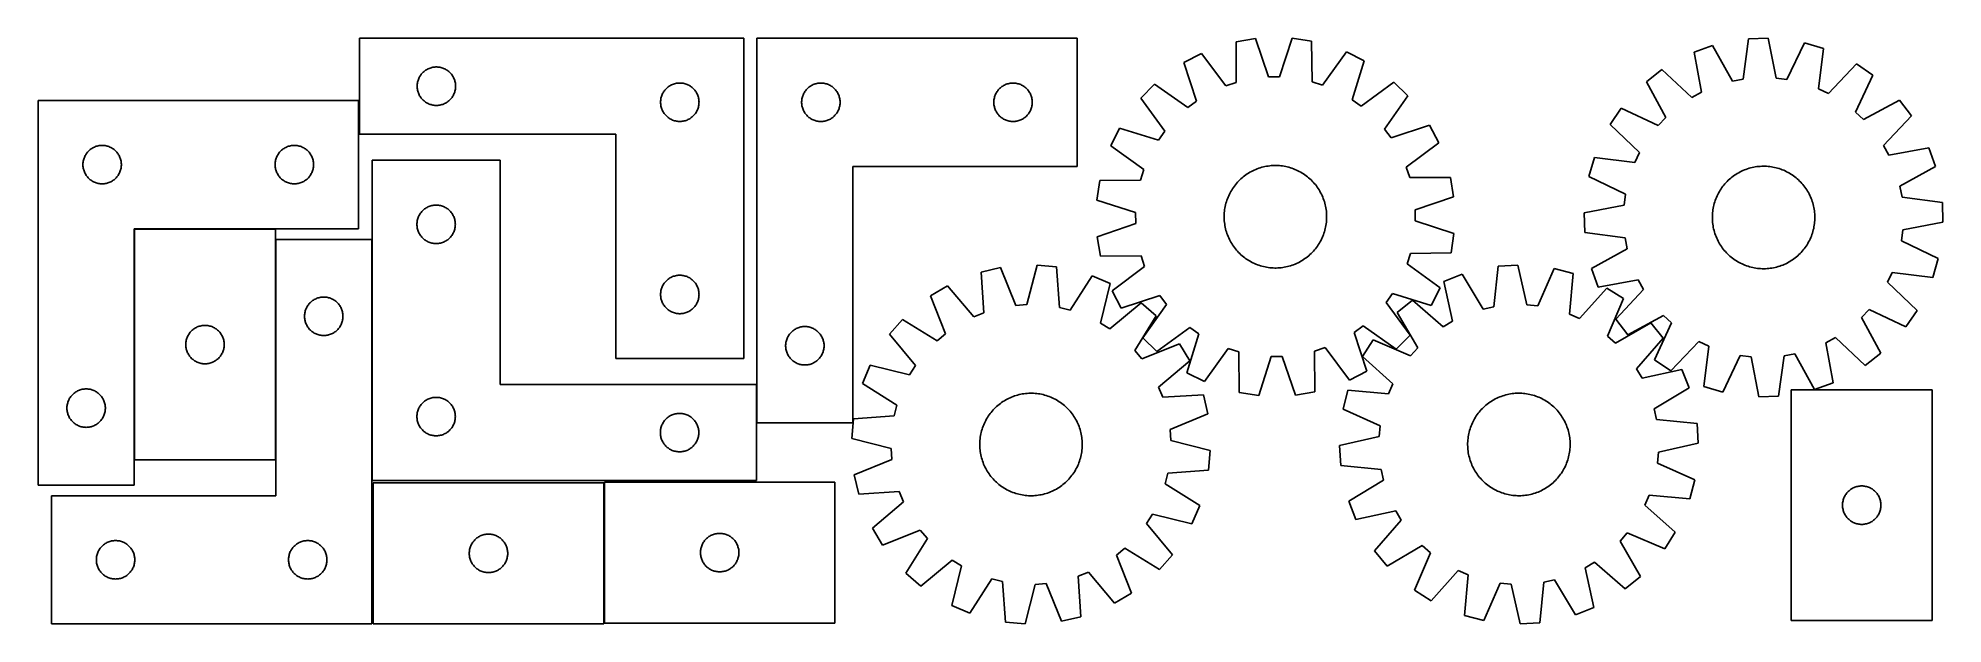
# Model space of a CAD drawing. Header units: millimetres. Extents: x 7 to 1493, y 7 to 464.
import ezdxf

# ---------------------------------------------------------------- set-up
doc = ezdxf.new("R2010")
doc.units = ezdxf.units.MM
doc.layers.add('CUT', color=7, linetype='CONTINUOUS', true_color=0x000000)

msp = doc.modelspace()

# ---------------------------------------------------------------- linework, layer by layer
at = {"layer": 'CUT'}
for p, q in [((557.523248, 463.66413), (257.523248, 463.66413)), ((257.523248, 463.66413), (257.523248, 388.66413)), ((557.523248, 213.66413), (557.523248, 463.66413)), ((567.63744, 463.625299), (567.63744, 163.625299)), ((817.63744, 463.625299), (567.63744, 463.625299)), ((817.63744, 363.625299), (817.63744, 463.625299)), ((956.869297, 463.426154), (941.695554, 460.878985)), ((967.12965, 433.364552), (956.869297, 463.426154)), ((985.406928, 463.689752), (975.703628, 433.443748)), ((1000.625133, 461.423309), (985.406928, 463.689752)), ((1001.093762, 429.662403), (1000.625133, 461.423309)), ((1341.74664, 463.237184), (1337.513744, 431.756121)), ((1357.126248, 463.682394), (1341.74664, 463.237184)), ((1363.173163, 432.498912), (1357.126248, 463.682394)), ((914.636111, 451.809676), (900.992143, 444.69823)), ((933.683832, 426.390017), (914.636111, 451.809676)), ((941.695554, 460.878985), (941.813697, 429.114842)), ((1027.847489, 452.855392), (1009.272573, 427.088218)), ((1041.620493, 445.997193), (1027.847489, 452.855392)), ((1313.70014, 457.958962), (1299.210841, 452.782982)), ((1299.210841, 452.782982), (1304.913301, 421.534674)), ((1329.087323, 430.170307), (1313.70014, 457.958962)), ((1385.431116, 460.035436), (1371.677209, 431.403203)), ((1400.195569, 455.706296), (1385.431116, 460.035436)), ((1396.310301, 424.180442), (1400.195569, 455.706296)), ((303.233718, 430.725853), (303.487496, 431.455411)), ((303.487496, 431.455411), (303.778495, 432.170939)), ((303.778495, 432.170939), (304.105942, 432.870537)), ((304.105942, 432.870537), (304.46897, 433.552351)), ((304.46897, 433.552351), (304.866615, 434.214573)), ((304.866615, 434.214573), (305.297823, 434.855447)), ((305.297823, 434.855447), (305.761451, 435.473272)), ((305.761451, 435.473272), (306.256269, 436.066412)), ((306.256269, 436.066412), (306.780966, 436.633292)), ((306.780966, 436.633292), (307.334148, 437.172411)), ((307.334148, 437.172411), (307.914351, 437.682337)), ((307.914351, 437.682337), (308.520034, 438.161719)), ((308.520034, 438.161719), (309.149593, 438.609285)), ((309.149593, 438.609285), (309.801356, 439.02385)), ((309.801356, 439.02385), (310.473597, 439.404312)), ((310.473597, 439.404312), (311.164533, 439.749664)), ((311.164533, 439.749664), (311.87233, 440.05899)), ((311.87233, 440.05899), (312.595113, 440.331469)), ((312.595113, 440.331469), (313.330964, 440.566378)), ((313.330964, 440.566378), (314.077932, 440.763096)), ((314.077932, 440.763096), (314.834037, 440.921099)), ((314.834037, 440.921099), (315.597273, 441.03997)), ((315.597273, 441.03997), (316.365616, 441.119393)), ((316.365616, 441.119393), (317.13703, 441.159157)), ((317.13703, 441.159157), (317.909467, 441.159157)), ((317.909467, 441.159157), (318.68088, 441.119393)), ((318.68088, 441.119393), (319.449224, 441.03997)), ((319.449224, 441.03997), (320.21246, 440.921099)), ((320.21246, 440.921099), (320.968565, 440.763096)), ((320.968565, 440.763096), (321.715533, 440.566378)), ((321.715533, 440.566378), (322.451384, 440.331469)), ((322.451384, 440.331469), (323.174167, 440.05899)), ((323.174167, 440.05899), (323.881964, 439.749664)), ((323.881964, 439.749664), (324.5729, 439.404312)), ((324.5729, 439.404312), (325.24514, 439.02385)), ((325.24514, 439.02385), (325.896904, 438.609285)), ((325.896904, 438.609285), (326.526463, 438.161719)), ((326.526463, 438.161719), (327.132146, 437.682337)), ((327.132146, 437.682337), (327.712348, 437.172411)), ((327.712348, 437.172411), (328.265531, 436.633292)), ((328.265531, 436.633292), (328.790227, 436.066412)), ((328.790227, 436.066412), (329.285045, 435.473272)), ((329.285045, 435.473272), (329.748673, 434.855447)), ((329.748673, 434.855447), (330.179882, 434.214573)), ((330.179882, 434.214573), (330.577527, 433.552351)), ((330.577527, 433.552351), (330.940555, 432.870537)), ((330.940555, 432.870537), (331.268002, 432.170939)), ((331.268002, 432.170939), (331.559001, 431.455411)), ((331.559001, 431.455411), (331.812779, 430.725853)), ((900.992143, 444.69823), (910.920163, 414.525243)), ((975.703628, 433.443748), (967.12965, 433.364552)), ((1032.251526, 415.645962), (1041.620493, 445.997193)), ((1274.168094, 439.096249), (1261.987418, 429.69616)), ((1297.389342, 417.422569), (1274.168094, 439.096249)), ((1337.513744, 431.756121), (1329.087323, 430.170307)), ((1371.677209, 431.403203), (1363.173163, 432.498912)), ((1425.988126, 443.491148), (1404.059536, 420.510467)), ((1425.255044, 406.029169), (1438.692178, 434.811424)), ((1438.692178, 434.811424), (1425.988126, 443.491148)), ((302.523248, 426.16413), (302.543137, 426.936311)), ((302.543137, 425.391949), (302.523248, 426.16413)), ((302.543137, 426.936311), (302.60275, 427.706445)), ((302.60275, 424.621815), (302.543137, 425.391949)), ((302.60275, 427.706445), (302.70193, 428.472489)), ((302.70193, 423.855772), (302.60275, 424.621815)), ((302.70193, 428.472489), (302.840413, 429.232411)), ((302.840413, 423.095849), (302.70193, 423.855772)), ((302.840413, 429.232411), (303.017833, 429.984197)), ((303.017833, 422.344063), (302.840413, 423.095849)), ((303.017833, 429.984197), (303.233718, 430.725853)), ((303.233718, 421.602408), (303.017833, 422.344063)), ((303.487496, 420.872849), (303.233718, 421.602408)), ((303.778495, 420.157322), (303.487496, 420.872849)), ((304.105942, 419.457723), (303.778495, 420.157322)), ((304.46897, 418.775909), (304.105942, 419.457723)), ((304.866615, 418.113687), (304.46897, 418.775909)), ((305.297823, 417.472814), (304.866615, 418.113687)), ((305.761451, 416.854988), (305.297823, 417.472814)), ((306.256269, 416.261848), (305.761451, 416.854988)), ((329.285045, 416.854988), (328.790227, 416.261848)), ((329.748673, 417.472814), (329.285045, 416.854988)), ((330.179882, 418.113687), (329.748673, 417.472814)), ((330.577527, 418.775909), (330.179882, 418.113687)), ((330.940555, 419.457723), (330.577527, 418.775909)), ((331.268002, 420.157322), (330.940555, 419.457723)), ((331.559001, 420.872849), (331.268002, 420.157322)), ((331.812779, 421.602408), (331.559001, 420.872849)), ((331.812779, 430.725853), (332.028664, 429.984197)), ((332.028664, 422.344063), (331.812779, 421.602408)), ((332.028664, 429.984197), (332.206084, 429.232411)), ((332.206084, 423.095849), (332.028664, 422.344063)), ((332.206084, 429.232411), (332.344567, 428.472489)), ((332.344567, 423.855772), (332.206084, 423.095849)), ((332.344567, 428.472489), (332.443747, 427.706445)), ((332.443747, 424.621815), (332.344567, 423.855772)), ((332.443747, 427.706445), (332.50336, 426.936311)), ((332.50336, 425.391949), (332.443747, 424.621815)), ((332.50336, 426.936311), (332.523248, 426.16413)), ((332.523248, 426.16413), (332.50336, 425.391949)), ((492.70193, 415.972489), (492.840413, 416.732411)), ((492.840413, 416.732411), (493.017833, 417.484197)), ((493.017833, 417.484197), (493.233718, 418.225853)), ((493.233718, 418.225853), (493.487496, 418.955411)), ((493.487496, 418.955411), (493.778495, 419.670939)), ((493.778495, 419.670939), (494.105942, 420.370537)), ((494.105942, 420.370537), (494.46897, 421.052351)), ((494.46897, 421.052351), (494.866615, 421.714573)), ((494.866615, 421.714573), (495.297823, 422.355447)), ((495.297823, 422.355447), (495.761451, 422.973272)), ((495.761451, 422.973272), (496.256269, 423.566412)), ((496.256269, 423.566412), (496.780966, 424.133292)), ((496.780966, 424.133292), (497.334148, 424.672411)), ((497.334148, 424.672411), (497.914351, 425.182337)), ((497.914351, 425.182337), (498.520034, 425.661719)), ((498.520034, 425.661719), (499.149593, 426.109285)), ((499.149593, 426.109285), (499.801356, 426.52385)), ((499.801356, 426.52385), (500.473597, 426.904312)), ((500.473597, 426.904312), (501.164533, 427.249664)), ((501.164533, 427.249664), (501.87233, 427.55899)), ((501.87233, 427.55899), (502.595113, 427.831469)), ((502.595113, 427.831469), (503.330964, 428.066378)), ((503.330964, 428.066378), (504.077932, 428.263096)), ((504.077932, 428.263096), (504.834037, 428.421099)), ((504.834037, 428.421099), (505.597273, 428.53997)), ((505.597273, 428.53997), (506.365616, 428.619393)), ((506.365616, 428.619393), (507.13703, 428.659157)), ((507.13703, 428.659157), (507.909467, 428.659157)), ((507.909467, 428.659157), (508.68088, 428.619393)), ((508.68088, 428.619393), (509.449224, 428.53997)), ((509.449224, 428.53997), (510.21246, 428.421099)), ((510.21246, 428.421099), (510.968565, 428.263096)), ((510.968565, 428.263096), (511.715533, 428.066378)), ((511.715533, 428.066378), (512.451384, 427.831469)), ((512.451384, 427.831469), (513.174167, 427.55899)), ((513.174167, 427.55899), (513.881964, 427.249664)), ((513.881964, 427.249664), (514.5729, 426.904312)), ((514.5729, 426.904312), (515.24514, 426.52385)), ((515.24514, 426.52385), (515.896904, 426.109285)), ((515.896904, 426.109285), (516.526463, 425.661719)), ((516.526463, 425.661719), (517.132146, 425.182337)), ((517.132146, 425.182337), (517.712348, 424.672411)), ((517.712348, 424.672411), (518.265531, 424.133292)), ((518.265531, 424.133292), (518.790227, 423.566412)), ((518.790227, 423.566412), (519.285045, 422.973272)), ((519.285045, 422.973272), (519.748673, 422.355447)), ((519.748673, 422.355447), (520.179882, 421.714573)), ((520.179882, 421.714573), (520.577527, 421.052351)), ((520.577527, 421.052351), (520.940555, 420.370537)), ((520.940555, 420.370537), (521.268002, 419.670939)), ((521.268002, 419.670939), (521.559001, 418.955411)), ((521.559001, 418.955411), (521.812779, 418.225853)), ((521.812779, 418.225853), (522.028664, 417.484197)), ((522.028664, 417.484197), (522.206084, 416.732411)), ((522.206084, 416.732411), (522.344567, 415.972489)), ((602.7616, 415.551274), (602.880471, 416.31451)), ((602.880471, 416.31451), (603.038474, 417.070615)), ((603.038474, 417.070615), (603.235192, 417.817584)), ((603.235192, 417.817584), (603.470101, 418.553435)), ((603.470101, 418.553435), (603.74258, 419.276218)), ((603.74258, 419.276218), (604.051906, 419.984015)), ((604.051906, 419.984015), (604.397258, 420.67495)), ((604.397258, 420.67495), (604.77772, 421.347191)), ((604.77772, 421.347191), (605.192285, 421.998955)), ((605.192285, 421.998955), (605.639851, 422.628513)), ((605.639851, 422.628513), (606.119233, 423.234197)), ((606.119233, 423.234197), (606.629159, 423.814399)), ((606.629159, 423.814399), (607.168278, 424.367582)), ((607.168278, 424.367582), (607.735158, 424.892278)), ((607.735158, 424.892278), (608.328298, 425.387096)), ((608.328298, 425.387096), (608.946123, 425.850724)), ((608.946123, 425.850724), (609.586997, 426.281933)), ((609.586997, 426.281933), (610.249219, 426.679578)), ((610.249219, 426.679578), (610.931033, 427.042605)), ((610.931033, 427.042605), (611.630631, 427.370053)), ((611.630631, 427.370053), (612.346159, 427.661051)), ((612.346159, 427.661051), (613.075717, 427.91483)), ((613.075717, 427.91483), (613.817373, 428.130715)), ((613.817373, 428.130715), (614.569159, 428.308134)), ((614.569159, 428.308134), (615.329081, 428.446618)), ((615.329081, 428.446618), (616.095125, 428.545797)), ((616.095125, 428.545797), (616.865259, 428.60541)), ((616.865259, 428.60541), (617.63744, 428.625299)), ((617.63744, 428.625299), (618.409621, 428.60541)), ((618.409621, 428.60541), (619.179755, 428.545797)), ((619.179755, 428.545797), (619.945799, 428.446618)), ((619.945799, 428.446618), (620.705721, 428.308134)), ((620.705721, 428.308134), (621.457507, 428.130715)), ((621.457507, 428.130715), (622.199162, 427.91483)), ((622.199162, 427.91483), (622.928721, 427.661051)), ((622.928721, 427.661051), (623.644248, 427.370053)), ((623.644248, 427.370053), (624.343847, 427.042605)), ((624.343847, 427.042605), (625.025661, 426.679578)), ((625.025661, 426.679578), (625.687883, 426.281933)), ((625.687883, 426.281933), (626.328756, 425.850724)), ((626.328756, 425.850724), (626.946582, 425.387096)), ((626.946582, 425.387096), (627.539722, 424.892278)), ((627.539722, 424.892278), (628.106602, 424.367582)), ((628.106602, 424.367582), (628.64572, 423.814399)), ((628.64572, 423.814399), (629.155647, 423.234197)), ((629.155647, 423.234197), (629.635029, 422.628513)), ((629.635029, 422.628513), (630.082595, 421.998955)), ((630.082595, 421.998955), (630.497159, 421.347191)), ((630.497159, 421.347191), (630.877622, 420.67495)), ((630.877622, 420.67495), (631.222974, 419.984015)), ((631.222974, 419.984015), (631.532299, 419.276218)), ((631.532299, 419.276218), (631.804778, 418.553435)), ((631.804778, 418.553435), (632.039688, 417.817584)), ((632.039688, 417.817584), (632.236406, 417.070615)), ((632.236406, 417.070615), (632.394409, 416.31451)), ((632.394409, 416.31451), (632.51328, 415.551274)), ((752.7616, 415.551274), (752.880471, 416.31451)), ((752.880471, 416.31451), (753.038474, 417.070615)), ((753.038474, 417.070615), (753.235192, 417.817584)), ((753.235192, 417.817584), (753.470101, 418.553435)), ((753.470101, 418.553435), (753.74258, 419.276218)), ((753.74258, 419.276218), (754.051906, 419.984015)), ((754.051906, 419.984015), (754.397258, 420.67495)), ((754.397258, 420.67495), (754.77772, 421.347191)), ((754.77772, 421.347191), (755.192285, 421.998955)), ((755.192285, 421.998955), (755.639851, 422.628513)), ((755.639851, 422.628513), (756.119233, 423.234197)), ((756.119233, 423.234197), (756.629159, 423.814399)), ((756.629159, 423.814399), (757.168278, 424.367582)), ((757.168278, 424.367582), (757.735158, 424.892278)), ((757.735158, 424.892278), (758.328298, 425.387096)), ((758.328298, 425.387096), (758.946123, 425.850724)), ((758.946123, 425.850724), (759.586997, 426.281933)), ((759.586997, 426.281933), (760.249219, 426.679578)), ((760.249219, 426.679578), (760.931033, 427.042605)), ((760.931033, 427.042605), (761.630631, 427.370053)), ((761.630631, 427.370053), (762.346159, 427.661051)), ((762.346159, 427.661051), (763.075717, 427.91483)), ((763.075717, 427.91483), (763.817373, 428.130715)), ((763.817373, 428.130715), (764.569159, 428.308134)), ((764.569159, 428.308134), (765.329081, 428.446618)), ((765.329081, 428.446618), (766.095125, 428.545797)), ((766.095125, 428.545797), (766.865259, 428.60541)), ((766.865259, 428.60541), (767.63744, 428.625299)), ((767.63744, 428.625299), (768.409621, 428.60541)), ((768.409621, 428.60541), (769.179755, 428.545797)), ((769.179755, 428.545797), (769.945799, 428.446618)), ((769.945799, 428.446618), (770.705721, 428.308134)), ((770.705721, 428.308134), (771.457507, 428.130715)), ((771.457507, 428.130715), (772.199162, 427.91483)), ((772.199162, 427.91483), (772.928721, 427.661051)), ((772.928721, 427.661051), (773.644248, 427.370053)), ((773.644248, 427.370053), (774.343847, 427.042605)), ((774.343847, 427.042605), (775.025661, 426.679578)), ((775.025661, 426.679578), (775.687883, 426.281933)), ((775.687883, 426.281933), (776.328756, 425.850724)), ((776.328756, 425.850724), (776.946582, 425.387096)), ((776.946582, 425.387096), (777.539722, 424.892278)), ((777.539722, 424.892278), (778.106602, 424.367582)), ((778.106602, 424.367582), (778.64572, 423.814399)), ((778.64572, 423.814399), (779.155647, 423.234197)), ((779.155647, 423.234197), (779.635029, 422.628513)), ((779.635029, 422.628513), (780.082595, 421.998955)), ((780.082595, 421.998955), (780.497159, 421.347191)), ((780.497159, 421.347191), (780.877622, 420.67495)), ((780.877622, 420.67495), (781.222974, 419.984015)), ((781.222974, 419.984015), (781.532299, 419.276218)), ((781.532299, 419.276218), (781.804778, 418.553435)), ((781.804778, 418.553435), (782.039688, 417.817584)), ((782.039688, 417.817584), (782.236406, 417.070615)), ((782.236406, 417.070615), (782.394409, 416.31451)), ((782.394409, 416.31451), (782.51328, 415.551274)), ((878.059654, 427.710977), (867.281026, 416.731372)), ((867.281026, 416.731372), (886.0471, 391.103082)), ((904.030219, 409.421513), (878.059654, 427.710977)), ((941.813697, 429.114842), (933.683832, 426.390017)), ((1009.272573, 427.088218), (1001.093762, 429.662403)), ((1064.86286, 429.436449), (1039.23457, 410.670375)), ((1057.553001, 392.687256), (1075.842465, 418.657822)), ((1075.842465, 418.657822), (1064.86286, 429.436449)), ((1261.987418, 429.69616), (1277.067038, 401.73941)), ((1304.913301, 421.534674), (1297.389342, 417.422569)), ((1404.059536, 420.510467), (1396.310301, 424.180442)), ((6.650929, 414.974664), (6.650929, 114.974664)), ((256.650929, 414.974664), (6.650929, 414.974664)), ((256.650929, 314.974664), (256.650929, 414.974664)), ((306.780966, 415.694968), (306.256269, 416.261848)), ((307.334148, 415.15585), (306.780966, 415.694968)), ((307.914351, 414.645923), (307.334148, 415.15585)), ((308.520034, 414.166541), (307.914351, 414.645923)), ((309.149593, 413.718975), (308.520034, 414.166541)), ((309.801356, 413.304411), (309.149593, 413.718975)), ((310.473597, 412.923948), (309.801356, 413.304411)), ((311.164533, 412.578596), (310.473597, 412.923948)), ((311.87233, 412.269271), (311.164533, 412.578596)), ((312.595113, 411.996792), (311.87233, 412.269271)), ((313.330964, 411.761882), (312.595113, 411.996792)), ((314.077932, 411.565165), (313.330964, 411.761882)), ((314.834037, 411.407161), (314.077932, 411.565165)), ((315.597273, 411.28829), (314.834037, 411.407161)), ((316.365616, 411.208867), (315.597273, 411.28829)), ((317.13703, 411.169103), (316.365616, 411.208867)), ((317.909467, 411.169103), (317.13703, 411.169103)), ((318.68088, 411.208867), (317.909467, 411.169103)), ((319.449224, 411.28829), (318.68088, 411.208867)), ((320.21246, 411.407161), (319.449224, 411.28829)), ((320.968565, 411.565165), (320.21246, 411.407161)), ((321.715533, 411.761882), (320.968565, 411.565165)), ((322.451384, 411.996792), (321.715533, 411.761882)), ((323.174167, 412.269271), (322.451384, 411.996792)), ((323.881964, 412.578596), (323.174167, 412.269271)), ((324.5729, 412.923948), (323.881964, 412.578596)), ((325.24514, 413.304411), (324.5729, 412.923948)), ((325.896904, 413.718975), (325.24514, 413.304411)), ((326.526463, 414.166541), (325.896904, 413.718975)), ((327.132146, 414.645923), (326.526463, 414.166541)), ((327.712348, 415.15585), (327.132146, 414.645923)), ((328.265531, 415.694968), (327.712348, 415.15585)), ((328.790227, 416.261848), (328.265531, 415.694968)), ((492.523248, 413.66413), (492.543137, 414.436311)), ((492.543137, 412.891949), (492.523248, 413.66413)), ((492.543137, 414.436311), (492.60275, 415.206445)), ((492.60275, 412.121815), (492.543137, 412.891949)), ((492.60275, 415.206445), (492.70193, 415.972489)), ((492.70193, 411.355772), (492.60275, 412.121815)), ((492.840413, 410.595849), (492.70193, 411.355772)), ((493.017833, 409.844063), (492.840413, 410.595849)), ((493.233718, 409.102408), (493.017833, 409.844063)), ((493.487496, 408.372849), (493.233718, 409.102408)), ((493.778495, 407.657322), (493.487496, 408.372849)), ((494.105942, 406.957723), (493.778495, 407.657322)), ((494.46897, 406.275909), (494.105942, 406.957723)), ((494.866615, 405.613687), (494.46897, 406.275909)), ((495.297823, 404.972814), (494.866615, 405.613687)), ((495.761451, 404.354988), (495.297823, 404.972814)), ((496.256269, 403.761848), (495.761451, 404.354988)), ((496.780966, 403.194968), (496.256269, 403.761848)), ((497.334148, 402.65585), (496.780966, 403.194968)), ((497.914351, 402.145923), (497.334148, 402.65585)), ((498.520034, 401.666541), (497.914351, 402.145923)), ((499.149593, 401.218975), (498.520034, 401.666541)), ((516.526463, 401.666541), (515.896904, 401.218975)), ((517.132146, 402.145923), (516.526463, 401.666541)), ((517.712348, 402.65585), (517.132146, 402.145923)), ((518.265531, 403.194968), (517.712348, 402.65585)), ((518.790227, 403.761848), (518.265531, 403.194968)), ((519.285045, 404.354988), (518.790227, 403.761848)), ((519.748673, 404.972814), (519.285045, 404.354988)), ((520.179882, 405.613687), (519.748673, 404.972814)), ((520.577527, 406.275909), (520.179882, 405.613687)), ((520.940555, 406.957723), (520.577527, 406.275909)), ((521.268002, 407.657322), (520.940555, 406.957723)), ((521.559001, 408.372849), (521.268002, 407.657322)), ((521.812779, 409.102408), (521.559001, 408.372849)), ((522.028664, 409.844063), (521.812779, 409.102408)), ((522.206084, 410.595849), (522.028664, 409.844063)), ((522.344567, 411.355772), (522.206084, 410.595849)), ((522.344567, 415.972489), (522.443747, 415.206445)), ((522.443747, 412.121815), (522.344567, 411.355772)), ((522.443747, 415.206445), (522.50336, 414.436311)), ((522.50336, 412.891949), (522.443747, 412.121815)), ((522.50336, 414.436311), (522.523248, 413.66413)), ((522.523248, 413.66413), (522.50336, 412.891949)), ((602.642413, 414.011518), (602.682177, 414.782931)), ((602.642413, 413.23908), (602.642413, 414.011518)), ((602.682177, 412.467667), (602.642413, 413.23908)), ((602.682177, 414.782931), (602.7616, 415.551274)), ((602.7616, 411.699324), (602.682177, 412.467667)), ((602.880471, 410.936088), (602.7616, 411.699324)), ((603.038474, 410.179983), (602.880471, 410.936088)), ((603.235192, 409.433015), (603.038474, 410.179983)), ((603.470101, 408.697163), (603.235192, 409.433015)), ((603.74258, 407.974381), (603.470101, 408.697163)), ((604.051906, 407.266583), (603.74258, 407.974381)), ((604.397258, 406.575648), (604.051906, 407.266583)), ((604.77772, 405.903407), (604.397258, 406.575648)), ((605.192285, 405.251643), (604.77772, 405.903407)), ((605.639851, 404.622085), (605.192285, 405.251643)), ((606.119233, 404.016401), (605.639851, 404.622085)), ((606.629159, 403.436199), (606.119233, 404.016401)), ((607.168278, 402.883016), (606.629159, 403.436199)), ((607.735158, 402.35832), (607.168278, 402.883016)), ((608.328298, 401.863502), (607.735158, 402.35832)), ((608.946123, 401.399874), (608.328298, 401.863502)), ((626.946582, 401.863502), (626.328756, 401.399874)), ((627.539722, 402.35832), (626.946582, 401.863502)), ((628.106602, 402.883016), (627.539722, 402.35832)), ((628.64572, 403.436199), (628.106602, 402.883016)), ((629.155647, 404.016401), (628.64572, 403.436199)), ((629.635029, 404.622085), (629.155647, 404.016401)), ((630.082595, 405.251643), (629.635029, 404.622085)), ((630.497159, 405.903407), (630.082595, 405.251643)), ((630.877622, 406.575648), (630.497159, 405.903407)), ((631.222974, 407.266583), (630.877622, 406.575648)), ((631.532299, 407.974381), (631.222974, 407.266583)), ((631.804778, 408.697163), (631.532299, 407.974381)), ((632.039688, 409.433015), (631.804778, 408.697163)), ((632.236406, 410.179983), (632.039688, 409.433015)), ((632.394409, 410.936088), (632.236406, 410.179983)), ((632.51328, 411.699324), (632.394409, 410.936088)), ((632.51328, 415.551274), (632.592703, 414.782931)), ((632.592703, 412.467667), (632.51328, 411.699324)), ((632.592703, 414.782931), (632.632467, 414.011518)), ((632.632467, 413.23908), (632.592703, 412.467667)), ((632.632467, 414.011518), (632.632467, 413.23908)), ((752.642413, 414.011518), (752.682177, 414.782931)), ((752.642413, 413.23908), (752.642413, 414.011518)), ((752.682177, 412.467667), (752.642413, 413.23908)), ((752.682177, 414.782931), (752.7616, 415.551274)), ((752.7616, 411.699324), (752.682177, 412.467667)), ((752.880471, 410.936088), (752.7616, 411.699324)), ((753.038474, 410.179983), (752.880471, 410.936088)), ((753.235192, 409.433015), (753.038474, 410.179983)), ((753.470101, 408.697163), (753.235192, 409.433015)), ((753.74258, 407.974381), (753.470101, 408.697163)), ((754.051906, 407.266583), (753.74258, 407.974381)), ((754.397258, 406.575648), (754.051906, 407.266583)), ((754.77772, 405.903407), (754.397258, 406.575648)), ((755.192285, 405.251643), (754.77772, 405.903407)), ((755.639851, 404.622085), (755.192285, 405.251643)), ((756.119233, 404.016401), (755.639851, 404.622085)), ((756.629159, 403.436199), (756.119233, 404.016401)), ((757.168278, 402.883016), (756.629159, 403.436199)), ((757.735158, 402.35832), (757.168278, 402.883016)), ((758.328298, 401.863502), (757.735158, 402.35832)), ((758.946123, 401.399874), (758.328298, 401.863502)), ((776.946582, 401.863502), (776.328756, 401.399874)), ((777.539722, 402.35832), (776.946582, 401.863502)), ((778.106602, 402.883016), (777.539722, 402.35832)), ((778.64572, 403.436199), (778.106602, 402.883016)), ((779.155647, 404.016401), (778.64572, 403.436199)), ((779.635029, 404.622085), (779.155647, 404.016401)), ((780.082595, 405.251643), (779.635029, 404.622085)), ((780.497159, 405.903407), (780.082595, 405.251643)), ((780.877622, 406.575648), (780.497159, 405.903407)), ((781.222974, 407.266583), (780.877622, 406.575648)), ((781.532299, 407.974381), (781.222974, 407.266583)), ((781.804778, 408.697163), (781.532299, 407.974381)), ((782.039688, 409.433015), (781.804778, 408.697163)), ((782.236406, 410.179983), (782.039688, 409.433015)), ((782.394409, 410.936088), (782.236406, 410.179983)), ((782.51328, 411.699324), (782.394409, 410.936088)), ((782.51328, 415.551274), (782.592703, 414.782931)), ((782.592703, 412.467667), (782.51328, 411.699324)), ((782.592703, 414.782931), (782.632467, 414.011518)), ((782.632467, 413.23908), (782.592703, 412.467667)), ((782.632467, 414.011518), (782.632467, 413.23908)), ((910.920163, 414.525243), (904.030219, 409.421513)), ((1039.23457, 410.670375), (1032.251526, 415.645962)), ((1242.399784, 408.940669), (1233.72006, 396.236617)), ((1271.182038, 395.503535), (1242.399784, 408.940669)), ((1277.067038, 401.73941), (1271.182038, 395.503535)), ((1431.49092, 400.144169), (1425.255044, 406.029169)), ((1459.447669, 415.223789), (1431.49092, 400.144169)), ((1447.174078, 379.821865), (1468.847758, 403.043113)), ((1468.847758, 403.043113), (1459.447669, 415.223789)), ((257.523248, 388.66413), (457.523248, 388.66413)), ((457.523248, 388.66413), (457.523248, 213.66413)), ((499.801356, 400.804411), (499.149593, 401.218975)), ((500.473597, 400.423948), (499.801356, 400.804411)), ((501.164533, 400.078596), (500.473597, 400.423948)), ((501.87233, 399.769271), (501.164533, 400.078596)), ((502.595113, 399.496792), (501.87233, 399.769271)), ((503.330964, 399.261882), (502.595113, 399.496792)), ((504.077932, 399.065165), (503.330964, 399.261882)), ((504.834037, 398.907161), (504.077932, 399.065165)), ((505.597273, 398.78829), (504.834037, 398.907161)), ((506.365616, 398.708867), (505.597273, 398.78829)), ((507.13703, 398.669103), (506.365616, 398.708867)), ((507.909467, 398.669103), (507.13703, 398.669103)), ((508.68088, 398.708867), (507.909467, 398.669103)), ((509.449224, 398.78829), (508.68088, 398.708867)), ((510.21246, 398.907161), (509.449224, 398.78829)), ((510.968565, 399.065165), (510.21246, 398.907161)), ((511.715533, 399.261882), (510.968565, 399.065165)), ((512.451384, 399.496792), (511.715533, 399.261882)), ((513.174167, 399.769271), (512.451384, 399.496792)), ((513.881964, 400.078596), (513.174167, 399.769271)), ((514.5729, 400.423948), (513.881964, 400.078596)), ((515.24514, 400.804411), (514.5729, 400.423948)), ((515.896904, 401.218975), (515.24514, 400.804411)), ((609.586997, 400.968666), (608.946123, 401.399874)), ((610.249219, 400.57102), (609.586997, 400.968666)), ((610.931033, 400.207993), (610.249219, 400.57102)), ((611.630631, 399.880546), (610.931033, 400.207993)), ((612.346159, 399.589547), (611.630631, 399.880546)), ((613.075717, 399.335768), (612.346159, 399.589547)), ((613.817373, 399.119883), (613.075717, 399.335768)), ((614.569159, 398.942464), (613.817373, 399.119883)), ((615.329081, 398.803981), (614.569159, 398.942464)), ((616.095125, 398.704801), (615.329081, 398.803981)), ((616.865259, 398.645188), (616.095125, 398.704801)), ((617.63744, 398.625299), (616.865259, 398.645188)), ((618.409621, 398.645188), (617.63744, 398.625299)), ((619.179755, 398.704801), (618.409621, 398.645188)), ((619.945799, 398.803981), (619.179755, 398.704801)), ((620.705721, 398.942464), (619.945799, 398.803981)), ((621.457507, 399.119883), (620.705721, 398.942464)), ((622.199162, 399.335768), (621.457507, 399.119883)), ((622.928721, 399.589547), (622.199162, 399.335768)), ((623.644248, 399.880546), (622.928721, 399.589547)), ((624.343847, 400.207993), (623.644248, 399.880546)), ((625.025661, 400.57102), (624.343847, 400.207993)), ((625.687883, 400.968666), (625.025661, 400.57102)), ((626.328756, 401.399874), (625.687883, 400.968666)), ((759.586997, 400.968666), (758.946123, 401.399874)), ((760.249219, 400.57102), (759.586997, 400.968666)), ((760.931033, 400.207993), (760.249219, 400.57102)), ((761.630631, 399.880546), (760.931033, 400.207993)), ((762.346159, 399.589547), (761.630631, 399.880546)), ((763.075717, 399.335768), (762.346159, 399.589547)), ((763.817373, 399.119883), (763.075717, 399.335768)), ((764.569159, 398.942464), (763.817373, 399.119883)), ((765.329081, 398.803981), (764.569159, 398.942464)), ((766.095125, 398.704801), (765.329081, 398.803981)), ((766.865259, 398.645188), (766.095125, 398.704801)), ((767.63744, 398.625299), (766.865259, 398.645188)), ((768.409621, 398.645188), (767.63744, 398.625299)), ((769.179755, 398.704801), (768.409621, 398.645188)), ((769.945799, 398.803981), (769.179755, 398.704801)), ((770.705721, 398.942464), (769.945799, 398.803981)), ((771.457507, 399.119883), (770.705721, 398.942464)), ((772.199162, 399.335768), (771.457507, 399.119883)), ((772.928721, 399.589547), (772.199162, 399.335768)), ((773.644248, 399.880546), (772.928721, 399.589547)), ((774.343847, 400.207993), (773.644248, 399.880546)), ((775.025661, 400.57102), (774.343847, 400.207993)), ((775.687883, 400.968666), (775.025661, 400.57102)), ((776.328756, 401.399874), (775.687883, 400.968666)), ((850.720283, 393.489005), (843.862083, 379.716001)), ((881.071514, 384.120038), (850.720283, 393.489005)), ((886.0471, 391.103082), (881.071514, 384.120038)), ((1062.656731, 385.797313), (1057.553001, 392.687256)), ((1092.829718, 395.725333), (1062.656731, 385.797313)), ((1099.941164, 382.081364), (1092.829718, 395.725333)), ((1233.72006, 396.236617), (1256.700741, 374.308027)), ((43.065395, 371.33338), (43.410747, 372.024315)), ((43.410747, 372.024315), (43.791209, 372.696556)), ((43.791209, 372.696556), (44.205773, 373.34832)), ((44.205773, 373.34832), (44.65334, 373.977879)), ((44.65334, 373.977879), (45.132722, 374.583562)), ((45.132722, 374.583562), (45.642648, 375.163764)), ((45.642648, 375.163764), (46.181766, 375.716947)), ((46.181766, 375.716947), (46.748647, 376.241643)), ((46.748647, 376.241643), (47.341786, 376.736461)), ((47.341786, 376.736461), (47.959612, 377.200089)), ((47.959612, 377.200089), (48.600486, 377.631298)), ((48.600486, 377.631298), (49.262708, 378.028943)), ((49.262708, 378.028943), (49.944522, 378.391971)), ((49.944522, 378.391971), (50.64412, 378.719418)), ((50.64412, 378.719418), (51.359647, 379.010417)), ((51.359647, 379.010417), (52.089206, 379.264195)), ((52.089206, 379.264195), (52.830862, 379.48008)), ((52.830862, 379.48008), (53.582648, 379.6575)), ((53.582648, 379.6575), (54.34257, 379.795983)), ((54.34257, 379.795983), (55.108614, 379.895162)), ((55.108614, 379.895162), (55.878747, 379.954776)), ((55.878747, 379.954776), (56.650929, 379.974664)), ((56.650929, 379.974664), (57.42311, 379.954776)), ((57.42311, 379.954776), (58.193244, 379.895162)), ((58.193244, 379.895162), (58.959287, 379.795983)), ((58.959287, 379.795983), (59.71921, 379.6575)), ((59.71921, 379.6575), (60.470995, 379.48008)), ((60.470995, 379.48008), (61.212651, 379.264195)), ((61.212651, 379.264195), (61.94221, 379.010417)), ((61.94221, 379.010417), (62.657737, 378.719418)), ((62.657737, 378.719418), (63.357336, 378.391971)), ((63.357336, 378.391971), (64.03915, 378.028943)), ((64.03915, 378.028943), (64.701372, 377.631298)), ((64.701372, 377.631298), (65.342245, 377.200089)), ((65.342245, 377.200089), (65.960071, 376.736461)), ((65.960071, 376.736461), (66.55321, 376.241643)), ((66.55321, 376.241643), (67.120091, 375.716947)), ((67.120091, 375.716947), (67.659209, 375.163764)), ((67.659209, 375.163764), (68.169135, 374.583562)), ((68.169135, 374.583562), (68.648517, 373.977879)), ((68.648517, 373.977879), (69.096084, 373.34832)), ((69.096084, 373.34832), (69.510648, 372.696556)), ((69.510648, 372.696556), (69.891111, 372.024315)), ((69.891111, 372.024315), (70.236463, 371.33338)), ((193.065395, 371.33338), (193.410747, 372.024315)), ((193.410747, 372.024315), (193.791209, 372.696556)), ((193.791209, 372.696556), (194.205773, 373.34832)), ((194.205773, 373.34832), (194.65334, 373.977879)), ((194.65334, 373.977879), (195.132722, 374.583562)), ((195.132722, 374.583562), (195.642648, 375.163764)), ((195.642648, 375.163764), (196.181766, 375.716947)), ((196.181766, 375.716947), (196.748647, 376.241643)), ((196.748647, 376.241643), (197.341786, 376.736461)), ((197.341786, 376.736461), (197.959612, 377.200089)), ((197.959612, 377.200089), (198.600486, 377.631298)), ((198.600486, 377.631298), (199.262708, 378.028943)), ((199.262708, 378.028943), (199.944522, 378.391971)), ((199.944522, 378.391971), (200.64412, 378.719418)), ((200.64412, 378.719418), (201.359647, 379.010417)), ((201.359647, 379.010417), (202.089206, 379.264195)), ((202.089206, 379.264195), (202.830862, 379.48008)), ((202.830862, 379.48008), (203.582648, 379.6575)), ((203.582648, 379.6575), (204.34257, 379.795983)), ((204.34257, 379.795983), (205.108614, 379.895162)), ((205.108614, 379.895162), (205.878747, 379.954776)), ((205.878747, 379.954776), (206.650929, 379.974664)), ((206.650929, 379.974664), (207.42311, 379.954776)), ((207.42311, 379.954776), (208.193244, 379.895162)), ((208.193244, 379.895162), (208.959287, 379.795983)), ((208.959287, 379.795983), (209.71921, 379.6575)), ((209.71921, 379.6575), (210.470995, 379.48008)), ((210.470995, 379.48008), (211.212651, 379.264195)), ((211.212651, 379.264195), (211.94221, 379.010417)), ((211.94221, 379.010417), (212.657737, 378.719418)), ((212.657737, 378.719418), (213.357336, 378.391971)), ((213.357336, 378.391971), (214.03915, 378.028943)), ((214.03915, 378.028943), (214.701372, 377.631298)), ((214.701372, 377.631298), (215.342245, 377.200089)), ((215.342245, 377.200089), (215.960071, 376.736461)), ((215.960071, 376.736461), (216.55321, 376.241643)), ((216.55321, 376.241643), (217.120091, 375.716947)), ((217.120091, 375.716947), (217.659209, 375.163764)), ((217.659209, 375.163764), (218.169135, 374.583562)), ((218.169135, 374.583562), (218.648517, 373.977879)), ((218.648517, 373.977879), (219.096084, 373.34832)), ((219.096084, 373.34832), (219.510648, 372.696556)), ((219.510648, 372.696556), (219.891111, 372.024315)), ((219.891111, 372.024315), (220.236463, 371.33338)), ((843.862083, 379.716001), (869.629257, 361.141085)), ((1074.521505, 363.033643), (1099.941164, 382.081364)), ((1256.700741, 374.308027), (1253.030765, 366.558792)), ((1451.286183, 372.297906), (1447.174078, 379.821865)), ((1482.534491, 378.000366), (1451.286183, 372.297906)), ((1487.710471, 363.511068), (1482.534491, 378.000366)), ((41.655902, 365.360883), (41.695666, 366.132296)), ((41.655902, 364.588446), (41.655902, 365.360883)), ((41.695666, 363.817032), (41.655902, 364.588446)), ((41.695666, 366.132296), (41.775089, 366.90064)), ((41.775089, 363.048689), (41.695666, 363.817032)), ((41.775089, 366.90064), (41.893959, 367.663876)), ((41.893959, 362.285453), (41.775089, 363.048689)), ((41.893959, 367.663876), (42.051963, 368.41998)), ((42.051963, 361.529348), (41.893959, 362.285453)), ((42.051963, 368.41998), (42.248681, 369.166949)), ((42.248681, 360.78238), (42.051963, 361.529348)), ((42.248681, 369.166949), (42.48359, 369.9028)), ((42.48359, 360.046529), (42.248681, 360.78238)), ((42.48359, 369.9028), (42.756069, 370.625583)), ((42.756069, 359.323746), (42.48359, 360.046529)), ((42.756069, 370.625583), (43.065395, 371.33338)), ((43.065395, 358.615948), (42.756069, 359.323746)), ((43.410747, 357.925013), (43.065395, 358.615948)), ((43.791209, 357.252772), (43.410747, 357.925013)), ((44.205773, 356.601009), (43.791209, 357.252772)), ((69.510648, 357.252772), (69.096084, 356.601009)), ((69.891111, 357.925013), (69.510648, 357.252772)), ((70.236463, 358.615948), (69.891111, 357.925013)), ((70.236463, 371.33338), (70.545788, 370.625583)), ((70.545788, 359.323746), (70.236463, 358.615948)), ((70.545788, 370.625583), (70.818267, 369.9028)), ((70.818267, 360.046529), (70.545788, 359.323746)), ((70.818267, 369.9028), (71.053177, 369.166949)), ((71.053177, 360.78238), (70.818267, 360.046529)), ((71.053177, 369.166949), (71.249894, 368.41998)), ((71.249894, 361.529348), (71.053177, 360.78238)), ((71.249894, 368.41998), (71.407898, 367.663876)), ((71.407898, 362.285453), (71.249894, 361.529348)), ((71.407898, 367.663876), (71.526769, 366.90064)), ((71.526769, 363.048689), (71.407898, 362.285453)), ((71.526769, 366.90064), (71.606192, 366.132296)), ((71.606192, 363.817032), (71.526769, 363.048689)), ((71.606192, 366.132296), (71.645956, 365.360883)), ((71.645956, 364.588446), (71.606192, 363.817032)), ((71.645956, 365.360883), (71.645956, 364.588446)), ((191.655902, 365.360883), (191.695666, 366.132296)), ((191.655902, 364.588446), (191.655902, 365.360883)), ((191.695666, 363.817032), (191.655902, 364.588446)), ((191.695666, 366.132296), (191.775089, 366.90064)), ((191.775089, 363.048689), (191.695666, 363.817032)), ((191.775089, 366.90064), (191.893959, 367.663876)), ((191.893959, 362.285453), (191.775089, 363.048689)), ((191.893959, 367.663876), (192.051963, 368.41998)), ((192.051963, 361.529348), (191.893959, 362.285453)), ((192.051963, 368.41998), (192.248681, 369.166949)), ((192.248681, 360.78238), (192.051963, 361.529348)), ((192.248681, 369.166949), (192.48359, 369.9028)), ((192.48359, 360.046529), (192.248681, 360.78238)), ((192.48359, 369.9028), (192.756069, 370.625583)), ((192.756069, 359.323746), (192.48359, 360.046529)), ((192.756069, 370.625583), (193.065395, 371.33338)), ((193.065395, 358.615948), (192.756069, 359.323746)), ((193.410747, 357.925013), (193.065395, 358.615948)), ((193.791209, 357.252772), (193.410747, 357.925013)), ((194.205773, 356.601009), (193.791209, 357.252772)), ((219.510648, 357.252772), (219.096084, 356.601009)), ((219.891111, 357.925013), (219.510648, 357.252772)), ((220.236463, 358.615948), (219.891111, 357.925013)), ((220.236463, 371.33338), (220.545788, 370.625583)), ((220.545788, 359.323746), (220.236463, 358.615948)), ((220.545788, 370.625583), (220.818267, 369.9028)), ((220.818267, 360.046529), (220.545788, 359.323746)), ((220.818267, 369.9028), (221.053177, 369.166949)), ((221.053177, 360.78238), (220.818267, 360.046529)), ((221.053177, 369.166949), (221.249894, 368.41998)), ((221.249894, 361.529348), (221.053177, 360.78238)), ((221.249894, 368.41998), (221.407898, 367.663876)), ((221.407898, 362.285453), (221.249894, 361.529348)), ((221.407898, 367.663876), (221.526769, 366.90064)), ((221.526769, 363.048689), (221.407898, 362.285453)), ((221.526769, 366.90064), (221.606192, 366.132296)), ((221.606192, 363.817032), (221.526769, 363.048689)), ((221.606192, 366.132296), (221.645956, 365.360883)), ((221.645956, 364.588446), (221.606192, 363.817032)), ((221.645956, 365.360883), (221.645956, 364.588446)), ((367.34027, 368.381898), (267.34027, 368.381898)), ((267.34027, 368.381898), (267.34027, 118.381898)), ((367.34027, 193.381898), (367.34027, 368.381898)), ((642.63744, 163.625299), (642.63744, 363.625299)), ((642.63744, 363.625299), (817.63744, 363.625299)), ((869.629257, 361.141085), (867.055073, 352.962274)), ((948.36347, 356.247144), (949.379047, 356.987151)), ((949.379047, 356.987151), (950.417366, 357.694893)), ((950.417366, 357.694893), (951.477405, 358.369671)), ((951.477405, 358.369671), (952.558115, 359.01082)), ((952.558115, 359.01082), (953.658431, 359.617707)), ((953.658431, 359.617707), (954.777267, 360.189732)), ((954.777267, 360.189732), (955.913519, 360.726331)), ((955.913519, 360.726331), (957.066065, 361.226976)), ((957.066065, 361.226976), (958.233768, 361.691171)), ((958.233768, 361.691171), (959.415475, 362.118458)), ((959.415475, 362.118458), (960.610021, 362.508416)), ((960.610021, 362.508416), (961.816226, 362.86066)), ((961.816226, 362.86066), (963.0329, 363.174843)), ((963.0329, 363.174843), (964.258843, 363.450654)), ((964.258843, 363.450654), (965.492844, 363.687821)), ((965.492844, 363.687821), (966.733685, 363.88611)), ((966.733685, 363.88611), (967.980143, 364.045325)), ((967.980143, 364.045325), (969.230987, 364.16531)), ((969.230987, 364.16531), (970.484983, 364.245945)), ((970.484983, 364.245945), (971.740892, 364.287152)), ((971.740892, 364.287152), (972.997477, 364.288889)), ((972.997477, 364.288889), (974.253495, 364.251156)), ((974.253495, 364.251156), (975.507709, 364.173988)), ((975.507709, 364.173988), (976.75888, 364.057463)), ((976.75888, 364.057463), (978.005773, 363.901695)), ((978.005773, 363.901695), (979.247159, 363.706837)), ((979.247159, 363.706837), (980.481811, 363.473084)), ((980.481811, 363.473084), (981.708511, 363.200664)), ((981.708511, 363.200664), (982.92605, 362.889847)), ((982.92605, 362.889847), (984.133224, 362.540939)), ((984.133224, 362.540939), (985.328844, 362.154286)), ((985.328844, 362.154286), (986.511728, 361.730268)), ((986.511728, 361.730268), (987.68071, 361.269304)), ((987.68071, 361.269304), (988.834636, 360.771848)), ((988.834636, 360.771848), (989.972367, 360.238393)), ((989.972367, 360.238393), (991.092781, 359.669464)), ((991.092781, 359.669464), (992.194771, 359.065622)), ((992.194771, 359.065622), (993.27725, 358.427464)), ((993.27725, 358.427464), (994.33915, 357.755619)), ((994.33915, 357.755619), (995.379423, 357.050751)), ((995.379423, 357.050751), (996.397042, 356.313555)), ((1077.24633, 354.903779), (1074.521505, 363.033643)), ((1221.504912, 370.44406), (1217.175771, 355.679606)), ((1253.030765, 366.558792), (1221.504912, 370.44406)), ((1330.820426, 356.691678), (1331.866964, 357.38721)), ((1331.866964, 357.38721), (1332.934832, 358.049527)), ((1332.934832, 358.049527), (1334.022978, 358.677974)), ((1334.022978, 358.677974), (1335.130326, 359.271932)), ((1335.130326, 359.271932), (1336.255785, 359.830814)), ((1336.255785, 359.830814), (1337.398244, 360.354068)), ((1337.398244, 360.354068), (1338.556574, 360.841179)), ((1338.556574, 360.841179), (1339.729634, 361.291666)), ((1339.729634, 361.291666), (1340.916265, 361.705084)), ((1340.916265, 361.705084), (1342.115296, 362.081024)), ((1342.115296, 362.081024), (1343.325544, 362.419117)), ((1343.325544, 362.419117), (1344.545814, 362.719028)), ((1344.545814, 362.719028), (1345.774903, 362.980461)), ((1345.774903, 362.980461), (1347.011597, 363.203159)), ((1347.011597, 363.203159), (1348.254676, 363.386901)), ((1348.254676, 363.386901), (1349.502914, 363.531507)), ((1349.502914, 363.531507), (1350.755077, 363.636833)), ((1350.755077, 363.636833), (1352.009931, 363.702776)), ((1352.009931, 363.702776), (1353.266237, 363.729271)), ((1353.266237, 363.729271), (1354.522755, 363.716291)), ((1354.522755, 363.716291), (1355.778246, 363.663849)), ((1355.778246, 363.663849), (1357.03147, 363.571997)), ((1357.03147, 363.571997), (1358.28119, 363.440825)), ((1358.28119, 363.440825), (1359.526174, 363.270464)), ((1359.526174, 363.270464), (1360.765192, 363.061081)), ((1360.765192, 363.061081), (1361.997021, 362.812882)), ((1361.997021, 362.812882), (1363.220447, 362.526114)), ((1363.220447, 362.526114), (1364.434262, 362.201058)), ((1364.434262, 362.201058), (1365.637267, 361.838036)), ((1365.637267, 361.838036), (1366.828276, 361.437405)), ((1366.828276, 361.437405), (1368.006113, 360.999562)), ((1368.006113, 360.999562), (1369.169616, 360.524938)), ((1369.169616, 360.524938), (1370.317636, 360.014002)), ((1370.317636, 360.014002), (1371.449041, 359.467258)), ((1371.449041, 359.467258), (1372.562714, 358.885245)), ((1372.562714, 358.885245), (1373.657557, 358.268538)), ((1373.657557, 358.268538), (1374.732487, 357.617745)), ((1374.732487, 357.617745), (1375.786446, 356.93351)), ((1375.786446, 356.93351), (1376.818392, 356.216506)), ((1459.921816, 348.123884), (1487.710471, 363.511068)), ((44.65334, 355.97145), (44.205773, 356.601009)), ((45.132722, 355.365767), (44.65334, 355.97145)), ((45.642648, 354.785564), (45.132722, 355.365767)), ((46.181766, 354.232382), (45.642648, 354.785564)), ((46.748647, 353.707685), (46.181766, 354.232382)), ((47.341786, 353.212867), (46.748647, 353.707685)), ((47.959612, 352.749239), (47.341786, 353.212867)), ((48.600486, 352.318031), (47.959612, 352.749239)), ((49.262708, 351.920386), (48.600486, 352.318031)), ((49.944522, 351.557358), (49.262708, 351.920386)), ((50.64412, 351.229911), (49.944522, 351.557358)), ((51.359647, 350.938912), (50.64412, 351.229911)), ((52.089206, 350.685134), (51.359647, 350.938912)), ((52.830862, 350.469248), (52.089206, 350.685134)), ((53.582648, 350.291829), (52.830862, 350.469248)), ((54.34257, 350.153346), (53.582648, 350.291829)), ((55.108614, 350.054166), (54.34257, 350.153346)), ((55.878747, 349.994553), (55.108614, 350.054166)), ((56.650929, 349.974664), (55.878747, 349.994553)), ((57.42311, 349.994553), (56.650929, 349.974664)), ((58.193244, 350.054166), (57.42311, 349.994553)), ((58.959287, 350.153346), (58.193244, 350.054166)), ((59.71921, 350.291829), (58.959287, 350.153346)), ((60.470995, 350.469248), (59.71921, 350.291829)), ((61.212651, 350.685134), (60.470995, 350.469248)), ((61.94221, 350.938912), (61.212651, 350.685134)), ((62.657737, 351.229911), (61.94221, 350.938912)), ((63.357336, 351.557358), (62.657737, 351.229911)), ((64.03915, 351.920386), (63.357336, 351.557358)), ((64.701372, 352.318031), (64.03915, 351.920386)), ((65.342245, 352.749239), (64.701372, 352.318031)), ((65.960071, 353.212867), (65.342245, 352.749239)), ((66.55321, 353.707685), (65.960071, 353.212867)), ((67.120091, 354.232382), (66.55321, 353.707685)), ((67.659209, 354.785564), (67.120091, 354.232382)), ((68.169135, 355.365767), (67.659209, 354.785564)), ((68.648517, 355.97145), (68.169135, 355.365767)), ((69.096084, 356.601009), (68.648517, 355.97145)), ((194.65334, 355.97145), (194.205773, 356.601009)), ((195.132722, 355.365767), (194.65334, 355.97145)), ((195.642648, 354.785564), (195.132722, 355.365767)), ((196.181766, 354.232382), (195.642648, 354.785564)), ((196.748647, 353.707685), (196.181766, 354.232382)), ((197.341786, 353.212867), (196.748647, 353.707685)), ((197.959612, 352.749239), (197.341786, 353.212867)), ((198.600486, 352.318031), (197.959612, 352.749239)), ((199.262708, 351.920386), (198.600486, 352.318031)), ((199.944522, 351.557358), (199.262708, 351.920386)), ((200.64412, 351.229911), (199.944522, 351.557358)), ((201.359647, 350.938912), (200.64412, 351.229911)), ((202.089206, 350.685134), (201.359647, 350.938912)), ((202.830862, 350.469248), (202.089206, 350.685134)), ((203.582648, 350.291829), (202.830862, 350.469248)), ((204.34257, 350.153346), (203.582648, 350.291829)), ((205.108614, 350.054166), (204.34257, 350.153346)), ((205.878747, 349.994553), (205.108614, 350.054166)), ((206.650929, 349.974664), (205.878747, 349.994553)), ((207.42311, 349.994553), (206.650929, 349.974664)), ((208.193244, 350.054166), (207.42311, 349.994553)), ((208.959287, 350.153346), (208.193244, 350.054166)), ((209.71921, 350.291829), (208.959287, 350.153346)), ((210.470995, 350.469248), (209.71921, 350.291829)), ((211.212651, 350.685134), (210.470995, 350.469248)), ((211.94221, 350.938912), (211.212651, 350.685134)), ((212.657737, 351.229911), (211.94221, 350.938912)), ((213.357336, 351.557358), (212.657737, 351.229911)), ((214.03915, 351.920386), (213.357336, 351.557358)), ((214.701372, 352.318031), (214.03915, 351.920386)), ((215.342245, 352.749239), (214.701372, 352.318031)), ((215.960071, 353.212867), (215.342245, 352.749239)), ((216.55321, 353.707685), (215.960071, 353.212867)), ((217.120091, 354.232382), (216.55321, 353.707685)), ((217.659209, 354.785564), (217.120091, 354.232382)), ((218.169135, 355.365767), (217.659209, 354.785564)), ((218.648517, 355.97145), (218.169135, 355.365767)), ((219.096084, 356.601009), (218.648517, 355.97145)), ((835.294167, 352.493645), (833.027724, 337.27544)), ((867.055073, 352.962274), (835.294167, 352.493645)), ((936.479083, 341.840879), (937.048012, 342.961293)), ((937.048012, 342.961293), (937.651853, 344.063283)), ((937.651853, 344.063283), (938.290011, 345.145762)), ((938.290011, 345.145762), (938.961856, 346.207662)), ((938.961856, 346.207662), (939.666724, 347.247935)), ((939.666724, 347.247935), (940.40392, 348.265554)), ((940.40392, 348.265554), (941.172717, 349.259515)), ((941.172717, 349.259515), (941.972355, 350.228837)), ((941.972355, 350.228837), (942.802046, 351.172564)), ((942.802046, 351.172564), (943.66097, 352.089764)), ((943.66097, 352.089764), (944.548281, 352.979531)), ((944.548281, 352.979531), (945.463102, 353.840989)), ((945.463102, 353.840989), (946.404531, 354.673286)), ((946.404531, 354.673286), (947.371638, 355.475602)), ((947.371638, 355.475602), (948.36347, 356.247144)), ((996.397042, 356.313555), (997.391003, 355.544759)), ((997.391003, 355.544759), (998.360325, 354.74512)), ((998.360325, 354.74512), (999.304052, 353.91543)), ((999.304052, 353.91543), (1000.221252, 353.056505)), ((1000.221252, 353.056505), (1001.111019, 352.169194)), ((1001.111019, 352.169194), (1001.972477, 351.254373)), ((1001.972477, 351.254373), (1002.804774, 350.312944)), ((1002.804774, 350.312944), (1003.60709, 349.345837)), ((1003.60709, 349.345837), (1004.378632, 348.354006)), ((1004.378632, 348.354006), (1005.118639, 347.338429)), ((1005.118639, 347.338429), (1005.826381, 346.300109)), ((1005.826381, 346.300109), (1006.501159, 345.240071)), ((1006.501159, 345.240071), (1007.142308, 344.15936)), ((1007.142308, 344.15936), (1007.749195, 343.059044)), ((1007.749195, 343.059044), (1008.32122, 341.940208)), ((1109.010473, 355.021921), (1077.24633, 354.903779)), ((1111.557642, 339.848178), (1109.010473, 355.021921)), ((1217.175771, 355.679606), (1245.808005, 341.925699)), ((1317.74395, 341.697532), (1318.325963, 342.811205)), ((1318.325963, 342.811205), (1318.942669, 343.906047)), ((1318.942669, 343.906047), (1319.593462, 344.980978)), ((1319.593462, 344.980978), (1320.277698, 346.034937)), ((1320.277698, 346.034937), (1320.994701, 347.066882)), ((1320.994701, 347.066882), (1321.743766, 348.075798)), ((1321.743766, 348.075798), (1322.524151, 349.060686)), ((1322.524151, 349.060686), (1323.335087, 350.020576)), ((1323.335087, 350.020576), (1324.175774, 350.954521)), ((1324.175774, 350.954521), (1325.045382, 351.861598)), ((1325.045382, 351.861598), (1325.943053, 352.740912)), ((1325.943053, 352.740912), (1326.867901, 353.591596)), ((1326.867901, 353.591596), (1327.819014, 354.41281)), ((1327.819014, 354.41281), (1328.795452, 355.203743)), ((1328.795452, 355.203743), (1329.796251, 355.963616)), ((1329.796251, 355.963616), (1330.820426, 356.691678)), ((1376.818392, 356.216506), (1377.827307, 355.467442)), ((1377.827307, 355.467442), (1378.812195, 354.687057)), ((1378.812195, 354.687057), (1379.772086, 353.87612)), ((1379.772086, 353.87612), (1380.70603, 353.035433)), ((1380.70603, 353.035433), (1381.613107, 352.165825)), ((1381.613107, 352.165825), (1382.492421, 351.268154)), ((1382.492421, 351.268154), (1383.343105, 350.343306)), ((1383.343105, 350.343306), (1384.164319, 349.392194)), ((1384.164319, 349.392194), (1384.955252, 348.415756)), ((1384.955252, 348.415756), (1385.715125, 347.414956)), ((1385.715125, 347.414956), (1386.443187, 346.390782)), ((1386.443187, 346.390782), (1387.138719, 345.344244)), ((1387.138719, 345.344244), (1387.801036, 344.276375)), ((1387.801036, 344.276375), (1388.429483, 343.18823)), ((1388.429483, 343.18823), (1389.023441, 342.080881)), ((1389.023441, 342.080881), (1389.582323, 340.955422)), ((1461.50763, 339.697463), (1459.921816, 348.123884)), ((305.114845, 327.073214), (305.578473, 327.69104)), ((305.578473, 327.69104), (306.073291, 328.28418)), ((306.073291, 328.28418), (306.597987, 328.85106)), ((306.597987, 328.85106), (307.15117, 329.390178)), ((307.15117, 329.390178), (307.731372, 329.900104)), ((307.731372, 329.900104), (308.337056, 330.379486)), ((308.337056, 330.379486), (308.966614, 330.827053)), ((308.966614, 330.827053), (309.618378, 331.241617)), ((309.618378, 331.241617), (310.290619, 331.62208)), ((310.290619, 331.62208), (310.981554, 331.967432)), ((310.981554, 331.967432), (311.689352, 332.276757)), ((311.689352, 332.276757), (312.412134, 332.549236)), ((312.412134, 332.549236), (313.147986, 332.784146)), ((313.147986, 332.784146), (313.894954, 332.980863)), ((313.894954, 332.980863), (314.651059, 333.138867)), ((314.651059, 333.138867), (315.414295, 333.257738)), ((315.414295, 333.257738), (316.182638, 333.337161)), ((316.182638, 333.337161), (316.954051, 333.376925)), ((316.954051, 333.376925), (317.726489, 333.376925)), ((317.726489, 333.376925), (318.497902, 333.337161)), ((318.497902, 333.337161), (319.266245, 333.257738)), ((319.266245, 333.257738), (320.029481, 333.138867)), ((320.029481, 333.138867), (320.785586, 332.980863)), ((320.785586, 332.980863), (321.532555, 332.784146)), ((321.532555, 332.784146), (322.268406, 332.549236)), ((322.268406, 332.549236), (322.991189, 332.276757)), ((322.991189, 332.276757), (323.698986, 331.967432)), ((323.698986, 331.967432), (324.389921, 331.62208)), ((324.389921, 331.62208), (325.062162, 331.241617)), ((325.062162, 331.241617), (325.713926, 330.827053)), ((325.713926, 330.827053), (326.343484, 330.379486)), ((326.343484, 330.379486), (326.949168, 329.900104)), ((326.949168, 329.900104), (327.52937, 329.390178)), ((327.52937, 329.390178), (328.082553, 328.85106)), ((328.082553, 328.85106), (328.607249, 328.28418)), ((328.607249, 328.28418), (329.102067, 327.69104)), ((329.102067, 327.69104), (329.565695, 327.073214)), ((833.027724, 337.27544), (863.273727, 327.57214)), ((863.273727, 327.57214), (863.352924, 318.998162)), ((932.46632, 326.122007), (932.543487, 327.376221)), ((932.543487, 327.376221), (932.660013, 328.627392)), ((932.660013, 328.627392), (932.815781, 329.874285)), ((932.815781, 329.874285), (933.010638, 331.115671)), ((933.010638, 331.115671), (933.244392, 332.350323)), ((933.244392, 332.350323), (933.516812, 333.577023)), ((933.516812, 333.577023), (933.827629, 334.794562)), ((933.827629, 334.794562), (934.176536, 336.001736)), ((934.176536, 336.001736), (934.56319, 337.197356)), ((934.56319, 337.197356), (934.987208, 338.38024)), ((934.987208, 338.38024), (935.448172, 339.549222)), ((935.448172, 339.549222), (935.945627, 340.703148)), ((935.945627, 340.703148), (936.479083, 341.840879)), ((1008.32122, 341.940208), (1008.85782, 340.803957)), ((1008.85782, 340.803957), (1009.358464, 339.651411)), ((1009.358464, 339.651411), (1009.822659, 338.483708)), ((1009.822659, 338.483708), (1010.249946, 337.302)), ((1010.249946, 337.302), (1010.639904, 336.107455)), ((1010.639904, 336.107455), (1010.992148, 334.90125)), ((1010.992148, 334.90125), (1011.306331, 333.684575)), ((1011.306331, 333.684575), (1011.582142, 332.458633)), ((1011.582142, 332.458633), (1011.819309, 331.224632)), ((1011.819309, 331.224632), (1012.017598, 329.98379)), ((1012.017598, 329.98379), (1012.176813, 328.737332)), ((1012.176813, 328.737332), (1012.296798, 327.486488)), ((1012.296798, 327.486488), (1012.377433, 326.232493)), ((1081.49604, 329.587826), (1111.557642, 339.848178)), ((1081.575236, 321.013848), (1081.49604, 329.587826)), ((1244.712296, 333.421654), (1213.528814, 327.374739)), ((1213.528814, 327.374739), (1213.974024, 311.995131)), ((1245.808005, 341.925699), (1244.712296, 333.421654)), ((1313.547359, 326.026737), (1313.639211, 327.279961)), ((1313.639211, 327.279961), (1313.770382, 328.529681)), ((1313.770382, 328.529681), (1313.940744, 329.774665)), ((1313.940744, 329.774665), (1314.150127, 331.013682)), ((1314.150127, 331.013682), (1314.398325, 332.245512)), ((1314.398325, 332.245512), (1314.685094, 333.468938)), ((1314.685094, 333.468938), (1315.010149, 334.682752)), ((1315.010149, 334.682752), (1315.373172, 335.885758)), ((1315.373172, 335.885758), (1315.773802, 337.076767)), ((1315.773802, 337.076767), (1316.211645, 338.254604)), ((1316.211645, 338.254604), (1316.686269, 339.418107)), ((1316.686269, 339.418107), (1317.197205, 340.566127)), ((1317.197205, 340.566127), (1317.74395, 341.697532)), ((1389.582323, 340.955422), (1390.105577, 339.812964)), ((1390.105577, 339.812964), (1390.592688, 338.654633)), ((1390.592688, 338.654633), (1391.043175, 337.481573)), ((1391.043175, 337.481573), (1391.456593, 336.294943)), ((1391.456593, 336.294943), (1391.832533, 335.095912)), ((1391.832533, 335.095912), (1392.170626, 333.885664)), ((1392.170626, 333.885664), (1392.470537, 332.665393)), ((1392.470537, 332.665393), (1392.73197, 331.436304)), ((1392.73197, 331.436304), (1392.954668, 330.19961)), ((1392.954668, 330.19961), (1393.138411, 328.956531)), ((1393.138411, 328.956531), (1393.283016, 327.708294)), ((1393.283016, 327.708294), (1393.388343, 326.45613)), ((1492.988693, 335.464567), (1461.50763, 339.697463)), ((1493.433903, 320.084959), (1492.988693, 335.464567)), ((81.650929, 114.974664), (81.650929, 314.974664)), ((81.650929, 314.974664), (256.650929, 314.974664)), ((191.898252, 314.548647), (81.898252, 314.548647)), ((81.898252, 314.548647), (81.898252, 134.548647)), ((191.898252, 134.548647), (191.898252, 314.548647)), ((302.34027, 318.381898), (302.360159, 319.154079)), ((302.360159, 317.609716), (302.34027, 318.381898)), ((302.360159, 319.154079), (302.419772, 319.924213)), ((302.419772, 316.839583), (302.360159, 317.609716)), ((302.419772, 319.924213), (302.518952, 320.690256)), ((302.518952, 316.073539), (302.419772, 316.839583)), ((302.518952, 320.690256), (302.657435, 321.450179)), ((302.657435, 315.313617), (302.518952, 316.073539)), ((302.657435, 321.450179), (302.834854, 322.201964)), ((302.834854, 314.561831), (302.657435, 315.313617)), ((302.834854, 322.201964), (303.050739, 322.94362)), ((303.050739, 313.820175), (302.834854, 314.561831)), ((303.050739, 322.94362), (303.304518, 323.673179)), ((303.304518, 313.090616), (303.050739, 313.820175)), ((303.304518, 323.673179), (303.595517, 324.388706)), ((303.595517, 312.375089), (303.304518, 313.090616)), ((303.595517, 324.388706), (303.922964, 325.088305)), ((303.922964, 311.675491), (303.595517, 312.375089)), ((303.922964, 325.088305), (304.285991, 325.770119)), ((304.285991, 325.770119), (304.683637, 326.432341)), ((304.683637, 326.432341), (305.114845, 327.073214)), ((329.565695, 327.073214), (329.996904, 326.432341)), ((329.996904, 326.432341), (330.394549, 325.770119)), ((330.394549, 325.770119), (330.757576, 325.088305)), ((330.757576, 325.088305), (331.085024, 324.388706)), ((331.085024, 312.375089), (330.757576, 311.675491)), ((331.085024, 324.388706), (331.376022, 323.673179)), ((331.376022, 313.090616), (331.085024, 312.375089)), ((331.376022, 323.673179), (331.629801, 322.94362)), ((331.629801, 313.820175), (331.376022, 313.090616)), ((331.629801, 322.94362), (331.845686, 322.201964)), ((331.845686, 314.561831), (331.629801, 313.820175)), ((331.845686, 322.201964), (332.023105, 321.450179)), ((332.023105, 315.313617), (331.845686, 314.561831)), ((332.023105, 321.450179), (332.161589, 320.690256)), ((332.161589, 316.073539), (332.023105, 315.313617)), ((332.161589, 320.690256), (332.260768, 319.924213)), ((332.260768, 316.839583), (332.161589, 316.073539)), ((332.260768, 319.924213), (332.320381, 319.154079)), ((332.320381, 317.609716), (332.260768, 316.839583)), ((332.320381, 319.154079), (332.34027, 318.381898)), ((332.34027, 318.381898), (332.320381, 317.609716)), ((863.352924, 318.998162), (833.291322, 308.737809)), ((932.428586, 324.865989), (932.46632, 326.122007)), ((932.430323, 323.609404), (932.428586, 324.865989)), ((932.47153, 322.353495), (932.430323, 323.609404)), ((932.552166, 321.099499), (932.47153, 322.353495)), ((932.67215, 319.848655), (932.552166, 321.099499)), ((932.831366, 318.602197), (932.67215, 319.848655)), ((933.029655, 317.361356), (932.831366, 318.602197)), ((933.266822, 316.127355), (933.029655, 317.361356)), ((933.542633, 314.901412), (933.266822, 316.127355)), ((933.856815, 313.684738), (933.542633, 314.901412)), ((934.209059, 312.478533), (933.856815, 313.684738)), ((934.599018, 311.283987), (934.209059, 312.478533)), ((1010.672427, 312.584251), (1010.285774, 311.388632)), ((1011.021335, 313.791426), (1010.672427, 312.584251)), ((1011.332152, 315.008964), (1011.021335, 313.791426)), ((1011.604572, 316.235665), (1011.332152, 315.008964)), ((1011.838325, 317.470317), (1011.604572, 316.235665)), ((1012.033183, 318.711702), (1011.838325, 317.470317)), ((1012.188951, 319.958596), (1012.033183, 318.711702)), ((1012.305476, 321.209766), (1012.188951, 319.958596)), ((1012.382644, 322.46398), (1012.305476, 321.209766)), ((1012.377433, 326.232493), (1012.41864, 324.976583)), ((1012.420377, 323.719999), (1012.382644, 322.46398)), ((1012.41864, 324.976583), (1012.420377, 323.719999)), ((1111.82124, 311.310548), (1081.575236, 321.013848)), ((1313.481937, 323.514728), (1313.494917, 324.771246)), ((1313.508431, 322.258422), (1313.481937, 323.514728)), ((1313.494917, 324.771246), (1313.547359, 326.026737)), ((1313.574374, 321.003568), (1313.508431, 322.258422)), ((1313.6797, 319.751405), (1313.574374, 321.003568)), ((1313.824306, 318.503167), (1313.6797, 319.751405)), ((1314.008048, 317.260088), (1313.824306, 318.503167)), ((1314.230746, 316.023394), (1314.008048, 317.260088)), ((1314.49218, 314.794305), (1314.230746, 316.023394)), ((1314.792091, 313.574035), (1314.49218, 314.794305)), ((1315.130183, 312.363787), (1314.792091, 313.574035)), ((1315.506124, 311.164756), (1315.130183, 312.363787)), ((1391.952567, 312.776946), (1391.589545, 311.573941)), ((1392.277623, 313.99076), (1391.952567, 312.776946)), ((1392.564391, 315.214186), (1392.277623, 313.99076)), ((1392.81259, 316.446016), (1392.564391, 315.214186)), ((1393.021973, 317.685034), (1392.81259, 316.446016)), ((1393.192334, 318.930017), (1393.021973, 317.685034)), ((1393.323506, 320.179738), (1393.192334, 318.930017)), ((1393.415358, 321.432961), (1393.323506, 320.179738)), ((1393.388343, 326.45613), (1393.454285, 325.201276)), ((1393.4678, 322.688452), (1393.415358, 321.432961)), ((1393.454285, 325.201276), (1393.48078, 323.94497)), ((1393.48078, 323.94497), (1393.4678, 322.688452)), ((1461.154712, 305.533999), (1462.250421, 314.038045)), ((1462.250421, 314.038045), (1493.433903, 320.084959)), ((267.117002, 306.635317), (192.117002, 306.635317)), ((192.117002, 306.635317), (192.117002, 106.635317)), ((267.117002, 6.635317), (267.117002, 306.635317)), ((304.285991, 310.993677), (303.922964, 311.675491)), ((304.683637, 310.331455), (304.285991, 310.993677)), ((305.114845, 309.690581), (304.683637, 310.331455)), ((305.578473, 309.072755), (305.114845, 309.690581)), ((306.073291, 308.479616), (305.578473, 309.072755)), ((306.597987, 307.912735), (306.073291, 308.479616)), ((307.15117, 307.373617), (306.597987, 307.912735)), ((307.731372, 306.863691), (307.15117, 307.373617)), ((308.337056, 306.384309), (307.731372, 306.863691)), ((308.966614, 305.936742), (308.337056, 306.384309)), ((309.618378, 305.522178), (308.966614, 305.936742)), ((310.290619, 305.141716), (309.618378, 305.522178)), ((310.981554, 304.796364), (310.290619, 305.141716)), ((311.689352, 304.487038), (310.981554, 304.796364)), ((312.412134, 304.214559), (311.689352, 304.487038)), ((313.147986, 303.97965), (312.412134, 304.214559)), ((313.894954, 303.782932), (313.147986, 303.97965)), ((314.651059, 303.624928), (313.894954, 303.782932)), ((315.414295, 303.506058), (314.651059, 303.624928)), ((316.182638, 303.426635), (315.414295, 303.506058)), ((316.954051, 303.386871), (316.182638, 303.426635)), ((317.726489, 303.386871), (316.954051, 303.386871)), ((318.497902, 303.426635), (317.726489, 303.386871)), ((319.266245, 303.506058), (318.497902, 303.426635)), ((320.029481, 303.624928), (319.266245, 303.506058)), ((320.785586, 303.782932), (320.029481, 303.624928)), ((321.532555, 303.97965), (320.785586, 303.782932)), ((322.268406, 304.214559), (321.532555, 303.97965)), ((322.991189, 304.487038), (322.268406, 304.214559)), ((323.698986, 304.796364), (322.991189, 304.487038)), ((324.389921, 305.141716), (323.698986, 304.796364)), ((325.062162, 305.522178), (324.389921, 305.141716)), ((325.713926, 305.936742), (325.062162, 305.522178)), ((326.343484, 306.384309), (325.713926, 305.936742)), ((326.949168, 306.863691), (326.343484, 306.384309)), ((327.52937, 307.373617), (326.949168, 306.863691)), ((328.082553, 307.912735), (327.52937, 307.373617)), ((328.607249, 308.479616), (328.082553, 307.912735)), ((329.102067, 309.072755), (328.607249, 308.479616)), ((329.565695, 309.690581), (329.102067, 309.072755)), ((329.996904, 310.331455), (329.565695, 309.690581)), ((330.394549, 310.993677), (329.996904, 310.331455)), ((330.757576, 311.675491), (330.394549, 310.993677)), ((833.291322, 308.737809), (835.83849, 293.564066)), ((935.026305, 310.10228), (934.599018, 311.283987)), ((935.4905, 308.934577), (935.026305, 310.10228)), ((935.991144, 307.782031), (935.4905, 308.934577)), ((936.527743, 306.645779), (935.991144, 307.782031)), ((937.099769, 305.526943), (936.527743, 306.645779)), ((937.706655, 304.426627), (937.099769, 305.526943)), ((938.347804, 303.345917), (937.706655, 304.426627)), ((939.022582, 302.285878), (938.347804, 303.345917)), ((939.730324, 301.247559), (939.022582, 302.285878)), ((940.470332, 300.231982), (939.730324, 301.247559)), ((941.241874, 299.24015), (940.470332, 300.231982)), ((942.044189, 298.273043), (941.241874, 299.24015)), ((942.876487, 297.331614), (942.044189, 298.273043)), ((1002.046918, 297.413424), (1001.187993, 296.496224)), ((1002.876608, 298.35715), (1002.046918, 297.413424)), ((1003.676247, 299.326472), (1002.876608, 298.35715)), ((1004.445043, 300.320433), (1003.676247, 299.326472)), ((1005.182239, 301.338053), (1004.445043, 300.320433)), ((1005.887107, 302.378326), (1005.182239, 301.338053)), ((1006.558952, 303.440226), (1005.887107, 302.378326)), ((1007.19711, 304.522705), (1006.558952, 303.440226)), ((1007.800952, 305.624695), (1007.19711, 304.522705)), ((1008.369881, 306.745108), (1007.800952, 305.624695)), ((1008.903336, 307.882839), (1008.369881, 306.745108)), ((1009.400792, 309.036765), (1008.903336, 307.882839)), ((1009.861756, 310.205747), (1009.400792, 309.036765)), ((1010.285774, 311.388632), (1009.861756, 310.205747)), ((1109.554797, 296.092342), (1111.82124, 311.310548)), ((1213.974024, 311.995131), (1245.455087, 307.762235)), ((1247.0409, 299.335814), (1219.252246, 283.948631)), ((1245.455087, 307.762235), (1247.0409, 299.335814)), ((1315.919542, 309.978125), (1315.506124, 311.164756)), ((1316.370028, 308.805065), (1315.919542, 309.978125)), ((1316.857139, 307.646735), (1316.370028, 308.805065)), ((1317.380394, 306.504276), (1316.857139, 307.646735)), ((1317.939276, 305.378817), (1317.380394, 306.504276)), ((1318.533233, 304.271469), (1317.939276, 305.378817)), ((1319.161681, 303.183323), (1318.533233, 304.271469)), ((1319.823997, 302.115454), (1319.161681, 303.183323)), ((1320.51953, 301.068917), (1319.823997, 302.115454)), ((1321.247592, 300.044742), (1320.51953, 301.068917)), ((1322.007464, 299.043942), (1321.247592, 300.044742)), ((1322.798398, 298.067505), (1322.007464, 299.043942)), ((1323.619612, 297.116392), (1322.798398, 298.067505)), ((1383.627629, 297.439122), (1382.786942, 296.505178)), ((1384.438566, 298.399012), (1383.627629, 297.439122)), ((1385.218951, 299.383901), (1384.438566, 298.399012)), ((1385.968015, 300.392816), (1385.218951, 299.383901)), ((1386.685019, 301.424762), (1385.968015, 300.392816)), ((1387.369255, 302.47872), (1386.685019, 301.424762)), ((1388.020047, 303.553651), (1387.369255, 302.47872)), ((1388.636754, 304.648493), (1388.020047, 303.553651)), ((1389.218767, 305.762166), (1388.636754, 304.648493)), ((1389.765511, 306.893571), (1389.218767, 305.762166)), ((1390.276447, 308.041592), (1389.765511, 306.893571)), ((1390.751071, 309.205095), (1390.276447, 308.041592)), ((1391.188914, 310.382932), (1390.751071, 309.205095)), ((1391.589545, 311.573941), (1391.188914, 310.382932)), ((1489.786945, 291.780092), (1461.154712, 305.533999)), ((757.87098, 284.574286), (742.875762, 281.128422)), ((769.902546, 255.176732), (757.87098, 284.574286)), ((786.342318, 286.536109), (778.456606, 255.766151)), ((801.668449, 285.179543), (786.342318, 286.536109)), ((804.026803, 253.502849), (801.668449, 285.179543)), ((835.83849, 293.564066), (867.602634, 293.682209)), ((870.327459, 285.552344), (844.907799, 266.504623)), ((867.602634, 293.682209), (870.327459, 285.552344)), ((943.737944, 296.416793), (942.876487, 297.331614)), ((944.627712, 295.529482), (943.737944, 296.416793)), ((945.544912, 294.670558), (944.627712, 295.529482)), ((946.488638, 293.840867), (945.544912, 294.670558)), ((947.45796, 293.041229), (946.488638, 293.840867)), ((948.451922, 292.272432), (947.45796, 293.041229)), ((949.469541, 291.535236), (948.451922, 292.272432)), ((950.509814, 290.830368), (949.469541, 291.535236)), ((951.571714, 290.158523), (950.509814, 290.830368)), ((952.654193, 289.520365), (951.571714, 290.158523)), ((953.756183, 288.916524), (952.654193, 289.520365)), ((954.876596, 288.347595), (953.756183, 288.916524)), ((956.014327, 287.814139), (954.876596, 288.347595)), ((957.168253, 287.316684), (956.014327, 287.814139)), ((958.337235, 286.85572), (957.168253, 287.316684)), ((959.52012, 286.431702), (958.337235, 286.85572)), ((960.715739, 286.045048), (959.52012, 286.431702)), ((961.922914, 285.696141), (960.715739, 286.045048)), ((963.140452, 285.385324), (961.922914, 285.696141)), ((964.367153, 285.112904), (963.140452, 285.385324)), ((965.601805, 284.87915), (964.367153, 285.112904)), ((966.84319, 284.684293), (965.601805, 284.87915)), ((968.090084, 284.528525), (966.84319, 284.684293)), ((969.341255, 284.411999), (968.090084, 284.528525)), ((970.595468, 284.334832), (969.341255, 284.411999)), ((971.851487, 284.297098), (970.595468, 284.334832)), ((973.108071, 284.298835), (971.851487, 284.297098)), ((974.363981, 284.340042), (973.108071, 284.298835)), ((975.617976, 284.420678), (974.363981, 284.340042)), ((976.86882, 284.540662), (975.617976, 284.420678)), ((978.115278, 284.699878), (976.86882, 284.540662)), ((979.35612, 284.898167), (978.115278, 284.699878)), ((980.590121, 285.135334), (979.35612, 284.898167)), ((981.816063, 285.411145), (980.590121, 285.135334)), ((983.032738, 285.725327), (981.816063, 285.411145)), ((984.238943, 286.077571), (983.032738, 285.725327)), ((985.433488, 286.467529), (984.238943, 286.077571)), ((986.615196, 286.894817), (985.433488, 286.467529)), ((987.782899, 287.359012), (986.615196, 286.894817)), ((988.935445, 287.859656), (987.782899, 287.359012)), ((990.071696, 288.396255), (988.935445, 287.859656)), ((991.190532, 288.968281), (990.071696, 288.396255)), ((992.290848, 289.575167), (991.190532, 288.968281)), ((993.371559, 290.216316), (992.290848, 289.575167)), ((994.431597, 290.891094), (993.371559, 290.216316)), ((995.469917, 291.598836), (994.431597, 290.891094)), ((996.485494, 292.338844), (995.469917, 291.598836)), ((997.477325, 293.110386), (996.485494, 292.338844)), ((998.444432, 293.912701), (997.477325, 293.110386)), ((999.385861, 294.744999), (998.444432, 293.912701)), ((1000.300682, 295.606456), (999.385861, 294.744999)), ((1001.187993, 296.496224), (1000.300682, 295.606456)), ((1075.219706, 287.444903), (1077.793891, 295.623713)), ((1100.98688, 268.869987), (1075.219706, 287.444903)), ((1077.793891, 295.623713), (1109.554797, 296.092342)), ((1146.182312, 285.665126), (1142.980799, 254.062514)), ((1161.539146, 286.612859), (1146.182312, 285.665126)), ((1168.602222, 255.643718), (1161.539146, 286.612859)), ((1189.948105, 283.893141), (1177.137541, 254.826593)), ((1204.846188, 280.048967), (1189.948105, 283.893141)), ((1219.252246, 283.948631), (1224.428226, 269.459332)), ((1324.470295, 296.191544), (1323.619612, 297.116392)), ((1325.34961, 295.293873), (1324.470295, 296.191544)), ((1326.256687, 294.424265), (1325.34961, 295.293873)), ((1327.190631, 293.583578), (1326.256687, 294.424265)), ((1328.150521, 292.772642), (1327.190631, 293.583578)), ((1329.13541, 291.992256), (1328.150521, 292.772642)), ((1330.144325, 291.243192), (1329.13541, 291.992256)), ((1331.176271, 290.526189), (1330.144325, 291.243192)), ((1332.230229, 289.841953), (1331.176271, 290.526189)), ((1333.30516, 289.19116), (1332.230229, 289.841953)), ((1334.400002, 288.574453), (1333.30516, 289.19116)), ((1335.513675, 287.992441), (1334.400002, 288.574453)), ((1336.64508, 287.445696), (1335.513675, 287.992441)), ((1337.793101, 286.93476), (1336.64508, 287.445696)), ((1338.956604, 286.460136), (1337.793101, 286.93476)), ((1340.134441, 286.022293), (1338.956604, 286.460136)), ((1341.32545, 285.621663), (1340.134441, 286.022293)), ((1342.528455, 285.25864), (1341.32545, 285.621663)), ((1343.742269, 284.933585), (1342.528455, 285.25864)), ((1344.965695, 284.646816), (1343.742269, 284.933585)), ((1346.197525, 284.398618), (1344.965695, 284.646816)), ((1347.436543, 284.189235), (1346.197525, 284.398618)), ((1348.681526, 284.018873), (1347.436543, 284.189235)), ((1349.931247, 283.887702), (1348.681526, 284.018873)), ((1351.184471, 283.79585), (1349.931247, 283.887702)), ((1352.439961, 283.743408), (1351.184471, 283.79585)), ((1353.69648, 283.730428), (1352.439961, 283.743408)), ((1354.952786, 283.756922), (1353.69648, 283.730428)), ((1356.207639, 283.822865), (1354.952786, 283.756922)), ((1357.459803, 283.928191), (1356.207639, 283.822865)), ((1358.70804, 284.072797), (1357.459803, 283.928191)), ((1359.951119, 284.256539), (1358.70804, 284.072797)), ((1361.187813, 284.479237), (1359.951119, 284.256539)), ((1362.416902, 284.74067), (1361.187813, 284.479237)), ((1363.637173, 285.040581), (1362.416902, 284.74067)), ((1364.847421, 285.378674), (1363.637173, 285.040581)), ((1366.046452, 285.754615), (1364.847421, 285.378674)), ((1367.233083, 286.168032), (1366.046452, 285.754615)), ((1368.406142, 286.618519), (1367.233083, 286.168032)), ((1369.564473, 287.10563), (1368.406142, 286.618519)), ((1370.706931, 287.628885), (1369.564473, 287.10563)), ((1371.83239, 288.187767), (1370.706931, 287.628885)), ((1372.939739, 288.781724), (1371.83239, 288.187767)), ((1374.027884, 289.410172), (1372.939739, 288.781724)), ((1375.095753, 290.072488), (1374.027884, 289.410172)), ((1376.142291, 290.768021), (1375.095753, 290.072488)), ((1377.166465, 291.496082), (1376.142291, 290.768021)), ((1378.167265, 292.255955), (1377.166465, 291.496082)), ((1379.143703, 293.046889), (1378.167265, 292.255955)), ((1380.094815, 293.868103), (1379.143703, 293.046889)), ((1381.019663, 294.718786), (1380.094815, 293.868103)), ((1381.917334, 295.598101), (1381.019663, 294.718786)), ((1382.786942, 296.505178), (1381.917334, 295.598101)), ((1485.457805, 277.015638), (1489.786945, 291.780092)), ((493.017833, 267.484197), (493.233718, 268.225853)), ((493.233718, 268.225853), (493.487496, 268.955411)), ((493.487496, 268.955411), (493.778495, 269.670939)), ((493.778495, 269.670939), (494.105942, 270.370537)), ((494.105942, 270.370537), (494.46897, 271.052351)), ((494.46897, 271.052351), (494.866615, 271.714573)), ((494.866615, 271.714573), (495.297823, 272.355447)), ((495.297823, 272.355447), (495.761451, 272.973272)), ((495.761451, 272.973272), (496.256269, 273.566412)), ((496.256269, 273.566412), (496.780966, 274.133292)), ((496.780966, 274.133292), (497.334148, 274.672411)), ((497.334148, 274.672411), (497.914351, 275.182337)), ((497.914351, 275.182337), (498.520034, 275.661719)), ((498.520034, 275.661719), (499.149593, 276.109285)), ((499.149593, 276.109285), (499.801356, 276.52385)), ((499.801356, 276.52385), (500.473597, 276.904312)), ((500.473597, 276.904312), (501.164533, 277.249664)), ((501.164533, 277.249664), (501.87233, 277.55899)), ((501.87233, 277.55899), (502.595113, 277.831469)), ((502.595113, 277.831469), (503.330964, 278.066378)), ((503.330964, 278.066378), (504.077932, 278.263096)), ((504.077932, 278.263096), (504.834037, 278.421099)), ((504.834037, 278.421099), (505.597273, 278.53997)), ((505.597273, 278.53997), (506.365616, 278.619393)), ((506.365616, 278.619393), (507.13703, 278.659157)), ((507.13703, 278.659157), (507.909467, 278.659157)), ((507.909467, 278.659157), (508.68088, 278.619393)), ((508.68088, 278.619393), (509.449224, 278.53997)), ((509.449224, 278.53997), (510.21246, 278.421099)), ((510.21246, 278.421099), (510.968565, 278.263096)), ((510.968565, 278.263096), (511.715533, 278.066378)), ((511.715533, 278.066378), (512.451384, 277.831469)), ((512.451384, 277.831469), (513.174167, 277.55899)), ((513.174167, 277.55899), (513.881964, 277.249664)), ((513.881964, 277.249664), (514.5729, 276.904312)), ((514.5729, 276.904312), (515.24514, 276.52385)), ((515.24514, 276.52385), (515.896904, 276.109285)), ((515.896904, 276.109285), (516.526463, 275.661719)), ((516.526463, 275.661719), (517.132146, 275.182337)), ((517.132146, 275.182337), (517.712348, 274.672411)), ((517.712348, 274.672411), (518.265531, 274.133292)), ((518.265531, 274.133292), (518.790227, 273.566412)), ((518.790227, 273.566412), (519.285045, 272.973272)), ((519.285045, 272.973272), (519.748673, 272.355447)), ((519.748673, 272.355447), (520.179882, 271.714573)), ((520.179882, 271.714573), (520.577527, 271.052351)), ((520.577527, 271.052351), (520.940555, 270.370537)), ((520.940555, 270.370537), (521.268002, 269.670939)), ((521.268002, 269.670939), (521.559001, 268.955411)), ((521.559001, 268.955411), (521.812779, 268.225853)), ((521.812779, 268.225853), (522.028664, 267.484197)), ((716.404148, 270.46449), (703.207678, 262.553502)), ((736.93119, 246.223713), (716.404148, 270.46449)), ((742.875762, 281.128422), (744.884445, 249.427634)), ((829.352537, 278.24722), (812.344339, 251.42007)), ((843.509351, 272.221014), (829.352537, 278.24722)), ((835.963643, 241.365917), (843.509351, 272.221014)), ((1094.128681, 255.096983), (1100.98688, 268.869987)), ((1118.323347, 279.472881), (1104.010996, 273.82601)), ((1104.010996, 273.82601), (1110.73192, 242.780818)), ((1134.610722, 252.202087), (1118.323347, 279.472881)), ((1201.993581, 248.412953), (1204.846188, 280.048967)), ((1231.024274, 268.68351), (1209.858647, 244.998262)), ((1224.428226, 269.459332), (1255.676533, 275.161792)), ((1244.005278, 260.423722), (1231.024274, 268.68351)), ((1259.788639, 267.637833), (1238.114959, 244.416585)), ((1255.676533, 275.161792), (1259.788639, 267.637833)), ((1450.261976, 273.151671), (1453.931951, 280.900907)), ((1473.242657, 251.223082), (1450.261976, 273.151671)), ((1453.931951, 280.900907), (1485.457805, 277.015638)), ((215.722143, 252.286235), (216.031468, 252.994033)), ((216.031468, 252.994033), (216.37682, 253.684968)), ((216.37682, 253.684968), (216.757283, 254.357209)), ((216.757283, 254.357209), (217.171847, 255.008973)), ((217.171847, 255.008973), (217.619414, 255.638531)), ((217.619414, 255.638531), (218.098796, 256.244215)), ((218.098796, 256.244215), (218.608722, 256.824417)), ((218.608722, 256.824417), (219.14784, 257.3776)), ((219.14784, 257.3776), (219.714721, 257.902296)), ((219.714721, 257.902296), (220.30786, 258.397114)), ((220.30786, 258.397114), (220.925686, 258.860742)), ((220.925686, 258.860742), (221.566559, 259.29195)), ((221.566559, 259.29195), (222.228781, 259.689596)), ((222.228781, 259.689596), (222.910596, 260.052623)), ((222.910596, 260.052623), (223.610194, 260.38007)), ((223.610194, 260.38007), (224.325721, 260.671069)), ((224.325721, 260.671069), (225.05528, 260.924848)), ((225.05528, 260.924848), (225.796936, 261.140733)), ((225.796936, 261.140733), (226.548721, 261.318152)), ((226.548721, 261.318152), (227.308644, 261.456635)), ((227.308644, 261.456635), (228.074687, 261.555815)), ((228.074687, 261.555815), (228.844821, 261.615428)), ((228.844821, 261.615428), (229.617002, 261.635317)), ((229.617002, 261.635317), (230.389184, 261.615428)), ((230.389184, 261.615428), (231.159317, 261.555815)), ((231.159317, 261.555815), (231.925361, 261.456635)), ((231.925361, 261.456635), (232.685283, 261.318152)), ((232.685283, 261.318152), (233.437069, 261.140733)), ((233.437069, 261.140733), (234.178725, 260.924848)), ((234.178725, 260.924848), (234.908284, 260.671069)), ((234.908284, 260.671069), (235.623811, 260.38007)), ((235.623811, 260.38007), (236.323409, 260.052623)), ((236.323409, 260.052623), (237.005223, 259.689596)), ((237.005223, 259.689596), (237.667445, 259.29195)), ((237.667445, 259.29195), (238.308319, 258.860742)), ((238.308319, 258.860742), (238.926145, 258.397114)), ((238.926145, 258.397114), (239.519284, 257.902296)), ((239.519284, 257.902296), (240.086165, 257.3776)), ((240.086165, 257.3776), (240.625283, 256.824417)), ((240.625283, 256.824417), (241.135209, 256.244215)), ((241.135209, 256.244215), (241.614591, 255.638531)), ((241.614591, 255.638531), (242.062158, 255.008973)), ((242.062158, 255.008973), (242.476722, 254.357209)), ((242.476722, 254.357209), (242.857184, 253.684968)), ((242.857184, 253.684968), (243.202536, 252.994033)), ((243.202536, 252.994033), (243.511862, 252.286235)), ((492.523248, 263.66413), (492.543137, 264.436311)), ((492.543137, 262.891949), (492.523248, 263.66413)), ((492.543137, 264.436311), (492.60275, 265.206445)), ((492.60275, 262.121815), (492.543137, 262.891949)), ((492.60275, 265.206445), (492.70193, 265.972489)), ((492.70193, 261.355772), (492.60275, 262.121815)), ((492.70193, 265.972489), (492.840413, 266.732411)), ((492.840413, 260.595849), (492.70193, 261.355772)), ((492.840413, 266.732411), (493.017833, 267.484197)), ((493.017833, 259.844063), (492.840413, 260.595849)), ((493.233718, 259.102408), (493.017833, 259.844063)), ((493.487496, 258.372849), (493.233718, 259.102408)), ((493.778495, 257.657322), (493.487496, 258.372849)), ((494.105942, 256.957723), (493.778495, 257.657322)), ((494.46897, 256.275909), (494.105942, 256.957723)), ((494.866615, 255.613687), (494.46897, 256.275909)), ((495.297823, 254.972814), (494.866615, 255.613687)), ((495.761451, 254.354988), (495.297823, 254.972814)), ((496.256269, 253.761848), (495.761451, 254.354988)), ((496.780966, 253.194968), (496.256269, 253.761848)), ((497.334148, 252.65585), (496.780966, 253.194968)), ((518.265531, 253.194968), (517.712348, 252.65585)), ((518.790227, 253.761848), (518.265531, 253.194968)), ((519.285045, 254.354988), (518.790227, 253.761848)), ((519.748673, 254.972814), (519.285045, 254.354988)), ((520.179882, 255.613687), (519.748673, 254.972814)), ((520.577527, 256.275909), (520.179882, 255.613687)), ((520.940555, 256.957723), (520.577527, 256.275909)), ((521.268002, 257.657322), (520.940555, 256.957723)), ((521.559001, 258.372849), (521.268002, 257.657322)), ((521.812779, 259.102408), (521.559001, 258.372849)), ((522.028664, 259.844063), (521.812779, 259.102408)), ((522.028664, 267.484197), (522.206084, 266.732411)), ((522.206084, 260.595849), (522.028664, 259.844063)), ((522.206084, 266.732411), (522.344567, 265.972489)), ((522.344567, 261.355772), (522.206084, 260.595849)), ((522.344567, 265.972489), (522.443747, 265.206445)), ((522.443747, 262.121815), (522.344567, 261.355772)), ((522.443747, 265.206445), (522.50336, 264.436311)), ((522.50336, 262.891949), (522.443747, 262.121815)), ((522.50336, 264.436311), (522.523248, 263.66413)), ((522.523248, 263.66413), (522.50336, 262.891949)), ((703.207678, 262.553502), (714.914131, 233.024978)), ((778.456606, 255.766151), (769.902546, 255.176732)), ((812.344339, 251.42007), (804.026803, 253.502849)), ((867.696278, 257.07313), (843.230475, 236.814816)), ((844.907799, 266.504623), (852.019245, 252.860655)), ((852.019245, 252.860655), (882.192233, 262.788675)), ((879.298008, 246.967172), (867.696278, 257.07313)), ((887.295962, 255.898731), (869.006499, 229.928166)), ((882.192233, 262.788675), (887.295962, 255.898731)), ((1058.801863, 257.482905), (1063.77745, 264.46595)), ((1077.567938, 231.854616), (1058.801863, 257.482905)), ((1063.77745, 264.46595), (1094.128681, 255.096983)), ((1079.429055, 259.327941), (1067.56218, 249.534688)), ((1103.346408, 238.424951), (1079.429055, 259.327941)), ((1142.980799, 254.062514), (1134.610722, 252.202087)), ((1177.137541, 254.826593), (1168.602222, 255.643718)), ((1231.516221, 231.217589), (1244.005278, 260.423722)), ((129.510031, 237.602926), (130.191846, 237.965953)), ((130.191846, 237.965953), (130.891444, 238.293401)), ((130.891444, 238.293401), (131.606971, 238.584399)), ((131.606971, 238.584399), (132.33653, 238.838178)), ((132.33653, 238.838178), (133.078186, 239.054063)), ((133.078186, 239.054063), (133.829971, 239.231482)), ((133.829971, 239.231482), (134.589894, 239.369965)), ((134.589894, 239.369965), (135.355937, 239.469145)), ((135.355937, 239.469145), (136.126071, 239.528758)), ((136.126071, 239.528758), (136.898252, 239.548647)), ((136.898252, 239.548647), (137.670434, 239.528758)), ((137.670434, 239.528758), (138.440567, 239.469145)), ((138.440567, 239.469145), (139.206611, 239.369965)), ((139.206611, 239.369965), (139.966533, 239.231482)), ((139.966533, 239.231482), (140.718319, 239.054063)), ((140.718319, 239.054063), (141.459975, 238.838178)), ((141.459975, 238.838178), (142.189534, 238.584399)), ((142.189534, 238.584399), (142.905061, 238.293401)), ((142.905061, 238.293401), (143.604659, 237.965953)), ((143.604659, 237.965953), (144.286473, 237.602926)), ((214.621975, 247.021536), (214.66174, 247.792949)), ((214.621975, 246.249098), (214.621975, 247.021536)), ((214.66174, 245.477685), (214.621975, 246.249098)), ((214.66174, 247.792949), (214.741162, 248.561292)), ((214.741162, 244.709342), (214.66174, 245.477685)), ((214.741162, 248.561292), (214.860033, 249.324528)), ((214.860033, 243.946106), (214.741162, 244.709342)), ((214.860033, 249.324528), (215.018037, 250.080633)), ((215.018037, 243.190001), (214.860033, 243.946106)), ((215.018037, 250.080633), (215.214754, 250.827601)), ((215.214754, 242.443032), (215.018037, 243.190001)), ((215.214754, 250.827601), (215.449664, 251.563453)), ((215.449664, 241.707181), (215.214754, 242.443032)), ((215.449664, 251.563453), (215.722143, 252.286235)), ((215.722143, 240.984399), (215.449664, 241.707181)), ((216.031468, 240.276601), (215.722143, 240.984399)), ((216.37682, 239.585666), (216.031468, 240.276601)), ((216.757283, 238.913425), (216.37682, 239.585666)), ((217.171847, 238.261661), (216.757283, 238.913425)), ((217.619414, 237.632103), (217.171847, 238.261661)), ((242.062158, 238.261661), (241.614591, 237.632103)), ((242.476722, 238.913425), (242.062158, 238.261661)), ((242.857184, 239.585666), (242.476722, 238.913425)), ((243.202536, 240.276601), (242.857184, 239.585666)), ((243.511862, 240.984399), (243.202536, 240.276601)), ((243.511862, 252.286235), (243.784341, 251.563453)), ((243.784341, 241.707181), (243.511862, 240.984399)), ((243.784341, 251.563453), (244.019251, 250.827601)), ((244.019251, 242.443032), (243.784341, 241.707181)), ((244.019251, 250.827601), (244.215968, 250.080633)), ((244.215968, 243.190001), (244.019251, 242.443032)), ((244.215968, 250.080633), (244.373972, 249.324528)), ((244.373972, 243.946106), (244.215968, 243.190001)), ((244.373972, 249.324528), (244.492843, 248.561292)), ((244.492843, 244.709342), (244.373972, 243.946106)), ((244.492843, 248.561292), (244.572265, 247.792949)), ((244.572265, 245.477685), (244.492843, 244.709342)), ((244.572265, 247.792949), (244.612029, 247.021536)), ((244.612029, 246.249098), (244.572265, 245.477685)), ((244.612029, 247.021536), (244.612029, 246.249098)), ((497.914351, 252.145923), (497.334148, 252.65585)), ((498.520034, 251.666541), (497.914351, 252.145923)), ((499.149593, 251.218975), (498.520034, 251.666541)), ((499.801356, 250.804411), (499.149593, 251.218975)), ((500.473597, 250.423948), (499.801356, 250.804411)), ((501.164533, 250.078596), (500.473597, 250.423948)), ((501.87233, 249.769271), (501.164533, 250.078596)), ((502.595113, 249.496792), (501.87233, 249.769271)), ((503.330964, 249.261882), (502.595113, 249.496792)), ((504.077932, 249.065165), (503.330964, 249.261882)), ((504.834037, 248.907161), (504.077932, 249.065165)), ((505.597273, 248.78829), (504.834037, 248.907161)), ((506.365616, 248.708867), (505.597273, 248.78829)), ((507.13703, 248.669103), (506.365616, 248.708867)), ((507.909467, 248.669103), (507.13703, 248.669103)), ((508.68088, 248.708867), (507.909467, 248.669103)), ((509.449224, 248.78829), (508.68088, 248.708867)), ((510.21246, 248.907161), (509.449224, 248.78829)), ((510.968565, 249.065165), (510.21246, 248.907161)), ((511.715533, 249.261882), (510.968565, 249.065165)), ((512.451384, 249.496792), (511.715533, 249.261882)), ((513.174167, 249.769271), (512.451384, 249.496792)), ((513.881964, 250.078596), (513.174167, 249.769271)), ((514.5729, 250.423948), (513.881964, 250.078596)), ((515.24514, 250.804411), (514.5729, 250.423948)), ((515.896904, 251.218975), (515.24514, 250.804411)), ((516.526463, 251.666541), (515.896904, 251.218975)), ((517.132146, 252.145923), (516.526463, 251.666541)), ((517.712348, 252.65585), (517.132146, 252.145923)), ((599.846159, 237.661051), (600.575717, 237.91483)), ((600.575717, 237.91483), (601.317373, 238.130715)), ((601.317373, 238.130715), (602.069159, 238.308134)), ((602.069159, 238.308134), (602.829081, 238.446618)), ((602.829081, 238.446618), (603.595125, 238.545797)), ((603.595125, 238.545797), (604.365259, 238.60541)), ((604.365259, 238.60541), (605.13744, 238.625299)), ((605.13744, 238.625299), (605.909621, 238.60541)), ((605.909621, 238.60541), (606.679755, 238.545797)), ((606.679755, 238.545797), (607.445799, 238.446618)), ((607.445799, 238.446618), (608.205721, 238.308134)), ((608.205721, 238.308134), (608.957507, 238.130715)), ((608.957507, 238.130715), (609.699162, 237.91483)), ((609.699162, 237.91483), (610.428721, 237.661051)), ((681.327012, 244.231321), (671.221054, 232.629591)), ((708.340202, 227.520177), (681.327012, 244.231321)), ((744.884445, 249.427634), (736.93119, 246.223713)), ((843.230475, 236.814816), (835.963643, 241.365917)), ((862.586864, 219.953982), (879.298008, 246.967172)), ((879.986104, 219.149538), (905.614393, 237.915612)), ((905.614393, 237.915612), (912.597438, 232.940026)), ((1033.928801, 234.060745), (1040.818744, 239.164474)), ((1040.818744, 239.164474), (1066.78931, 220.875011)), ((1067.56218, 249.534688), (1083.54765, 222.085835)), ((1110.73192, 242.780818), (1103.346408, 238.424951)), ((1209.858647, 244.998262), (1201.993581, 248.412953)), ((1265.389998, 241.525056), (1237.941146, 225.539586)), ((1238.114959, 244.416585), (1247.515048, 232.235909)), ((1247.515048, 232.235909), (1275.471797, 247.315529)), ((1275.183251, 229.65818), (1265.389998, 241.525056)), ((1281.707673, 241.430529), (1268.270539, 212.648275)), ((1275.471797, 247.315529), (1281.707673, 241.430529)), ((1429.895679, 245.720288), (1435.780678, 251.956164)), ((1444.975298, 217.763539), (1429.895679, 245.720288)), ((1435.780678, 251.956164), (1464.562933, 238.51903)), ((1464.562933, 238.51903), (1473.242657, 251.223082)), ((121.903225, 224.934866), (121.94299, 225.706279)), ((121.903225, 224.162428), (121.903225, 224.934866)), ((121.94299, 223.391015), (121.903225, 224.162428)), ((121.94299, 225.706279), (122.022412, 226.474622)), ((122.022412, 222.622672), (121.94299, 223.391015)), ((122.022412, 226.474622), (122.141283, 227.237858)), ((122.141283, 227.237858), (122.299287, 227.993963)), ((122.299287, 227.993963), (122.496004, 228.740932)), ((122.496004, 228.740932), (122.730914, 229.476783)), ((122.730914, 229.476783), (123.003393, 230.199565)), ((123.003393, 230.199565), (123.312718, 230.907363)), ((123.312718, 230.907363), (123.65807, 231.598298)), ((123.65807, 231.598298), (124.038533, 232.270539)), ((124.038533, 232.270539), (124.453097, 232.922303)), ((124.453097, 232.922303), (124.900664, 233.551861)), ((124.900664, 233.551861), (125.380046, 234.157545)), ((125.380046, 234.157545), (125.889972, 234.737747)), ((125.889972, 234.737747), (126.42909, 235.29093)), ((126.42909, 235.29093), (126.995971, 235.815626)), ((126.995971, 235.815626), (127.58911, 236.310444)), ((127.58911, 236.310444), (128.206936, 236.774072)), ((128.206936, 236.774072), (128.847809, 237.20528)), ((128.847809, 237.20528), (129.510031, 237.602926)), ((144.286473, 237.602926), (144.948695, 237.20528)), ((144.948695, 237.20528), (145.589569, 236.774072)), ((145.589569, 236.774072), (146.207395, 236.310444)), ((146.207395, 236.310444), (146.800534, 235.815626)), ((146.800534, 235.815626), (147.367415, 235.29093)), ((147.367415, 235.29093), (147.906533, 234.737747)), ((147.906533, 234.737747), (148.416459, 234.157545)), ((148.416459, 234.157545), (148.895841, 233.551861)), ((148.895841, 233.551861), (149.343408, 232.922303)), ((149.343408, 232.922303), (149.757972, 232.270539)), ((149.757972, 232.270539), (150.138434, 231.598298)), ((150.138434, 231.598298), (150.483786, 230.907363)), ((150.483786, 230.907363), (150.793112, 230.199565)), ((150.793112, 230.199565), (151.065591, 229.476783)), ((151.065591, 229.476783), (151.300501, 228.740932)), ((151.300501, 228.740932), (151.497218, 227.993963)), ((151.497218, 227.993963), (151.655222, 227.237858)), ((151.655222, 227.237858), (151.774093, 226.474622)), ((151.774093, 226.474622), (151.853515, 225.706279)), ((151.853515, 223.391015), (151.774093, 222.622672)), ((151.853515, 225.706279), (151.893279, 224.934866)), ((151.893279, 224.162428), (151.853515, 223.391015)), ((151.893279, 224.934866), (151.893279, 224.162428)), ((218.098796, 237.026419), (217.619414, 237.632103)), ((218.608722, 236.446217), (218.098796, 237.026419)), ((219.14784, 235.893034), (218.608722, 236.446217)), ((219.714721, 235.368338), (219.14784, 235.893034)), ((220.30786, 234.87352), (219.714721, 235.368338)), ((220.925686, 234.409892), (220.30786, 234.87352)), ((221.566559, 233.978684), (220.925686, 234.409892)), ((222.228781, 233.581038), (221.566559, 233.978684)), ((222.910596, 233.218011), (222.228781, 233.581038)), ((223.610194, 232.890563), (222.910596, 233.218011)), ((224.325721, 232.599565), (223.610194, 232.890563)), ((225.05528, 232.345786), (224.325721, 232.599565)), ((225.796936, 232.129901), (225.05528, 232.345786)), ((226.548721, 231.952482), (225.796936, 232.129901)), ((227.308644, 231.813998), (226.548721, 231.952482)), ((228.074687, 231.714819), (227.308644, 231.813998)), ((228.844821, 231.655206), (228.074687, 231.714819)), ((229.617002, 231.635317), (228.844821, 231.655206)), ((230.389184, 231.655206), (229.617002, 231.635317)), ((231.159317, 231.714819), (230.389184, 231.655206)), ((231.925361, 231.813998), (231.159317, 231.714819)), ((232.685283, 231.952482), (231.925361, 231.813998)), ((233.437069, 232.129901), (232.685283, 231.952482)), ((234.178725, 232.345786), (233.437069, 232.129901)), ((234.908284, 232.599565), (234.178725, 232.345786)), ((235.623811, 232.890563), (234.908284, 232.599565)), ((236.323409, 233.218011), (235.623811, 232.890563)), ((237.005223, 233.581038), (236.323409, 233.218011)), ((237.667445, 233.978684), (237.005223, 233.581038)), ((238.308319, 234.409892), (237.667445, 233.978684)), ((238.926145, 234.87352), (238.308319, 234.409892)), ((239.519284, 235.368338), (238.926145, 234.87352)), ((240.086165, 235.893034), (239.519284, 235.368338)), ((240.625283, 236.446217), (240.086165, 235.893034)), ((241.135209, 237.026419), (240.625283, 236.446217)), ((241.614591, 237.632103), (241.135209, 237.026419)), ((590.142413, 224.011518), (590.182177, 224.782931)), ((590.142413, 223.23908), (590.142413, 224.011518)), ((590.182177, 222.467667), (590.142413, 223.23908)), ((590.182177, 224.782931), (590.2616, 225.551274)), ((590.2616, 225.551274), (590.380471, 226.31451)), ((590.380471, 226.31451), (590.538474, 227.070615)), ((590.538474, 227.070615), (590.735192, 227.817584)), ((590.735192, 227.817584), (590.970101, 228.553435)), ((590.970101, 228.553435), (591.24258, 229.276218)), ((591.24258, 229.276218), (591.551906, 229.984015)), ((591.551906, 229.984015), (591.897258, 230.67495)), ((591.897258, 230.67495), (592.27772, 231.347191)), ((592.27772, 231.347191), (592.692285, 231.998955)), ((592.692285, 231.998955), (593.139851, 232.628513)), ((593.139851, 232.628513), (593.619233, 233.234197)), ((593.619233, 233.234197), (594.129159, 233.814399)), ((594.129159, 233.814399), (594.668278, 234.367582)), ((594.668278, 234.367582), (595.235158, 234.892278)), ((595.235158, 234.892278), (595.828298, 235.387096)), ((595.828298, 235.387096), (596.446123, 235.850724)), ((596.446123, 235.850724), (597.086997, 236.281933)), ((597.086997, 236.281933), (597.749219, 236.679578)), ((597.749219, 236.679578), (598.431033, 237.042605)), ((598.431033, 237.042605), (599.130631, 237.370053)), ((599.130631, 237.370053), (599.846159, 237.661051)), ((610.428721, 237.661051), (611.144248, 237.370053)), ((611.144248, 237.370053), (611.843847, 237.042605)), ((611.843847, 237.042605), (612.525661, 236.679578)), ((612.525661, 236.679578), (613.187883, 236.281933)), ((613.187883, 236.281933), (613.828756, 235.850724)), ((613.828756, 235.850724), (614.446582, 235.387096)), ((614.446582, 235.387096), (615.039722, 234.892278)), ((615.039722, 234.892278), (615.606602, 234.367582)), ((615.606602, 234.367582), (616.14572, 233.814399)), ((616.14572, 233.814399), (616.655647, 233.234197)), ((616.655647, 233.234197), (617.135029, 232.628513)), ((617.135029, 232.628513), (617.582595, 231.998955)), ((617.582595, 231.998955), (617.997159, 231.347191)), ((617.997159, 231.347191), (618.377622, 230.67495)), ((618.377622, 230.67495), (618.722974, 229.984015)), ((618.722974, 229.984015), (619.032299, 229.276218)), ((619.032299, 229.276218), (619.304778, 228.553435)), ((619.304778, 228.553435), (619.539688, 227.817584)), ((619.539688, 227.817584), (619.736406, 227.070615)), ((619.736406, 227.070615), (619.894409, 226.31451)), ((619.894409, 226.31451), (620.01328, 225.551274)), ((620.01328, 225.551274), (620.092703, 224.782931)), ((620.092703, 224.782931), (620.132467, 224.011518)), ((620.132467, 223.23908), (620.092703, 222.467667)), ((620.132467, 224.011518), (620.132467, 223.23908)), ((671.221054, 232.629591), (691.479368, 208.163789)), ((714.914131, 233.024978), (708.340202, 227.520177)), ((897.620189, 225.086506), (868.091665, 213.380053)), ((869.006499, 229.928166), (879.986104, 219.149538)), ((905.531177, 211.890037), (897.620189, 225.086506)), ((912.597438, 232.940026), (903.228471, 202.588795)), ((1043.856821, 203.887757), (1033.928801, 234.060745)), ((1048.663514, 228.149967), (1040.403726, 215.168964)), ((1077.869647, 215.660911), (1048.663514, 228.149967)), ((1066.78931, 220.875011), (1077.567938, 231.854616)), ((1237.941146, 225.539586), (1231.516221, 231.217589)), ((1254.280261, 205.740828), (1275.183251, 229.65818)), ((1280.974591, 203.968551), (1302.90318, 226.949232)), ((1302.90318, 226.949232), (1310.652416, 223.279256)), ((1310.652416, 223.279256), (1306.767147, 191.753402)), ((1402.049415, 225.925024), (1409.573374, 230.037129)), ((1407.751875, 194.676717), (1402.049415, 225.925024)), ((1409.573374, 230.037129), (1432.794622, 208.36345)), ((122.141283, 221.859436), (122.022412, 222.622672)), ((122.299287, 221.103331), (122.141283, 221.859436)), ((122.496004, 220.356362), (122.299287, 221.103331)), ((122.730914, 219.620511), (122.496004, 220.356362)), ((123.003393, 218.897729), (122.730914, 219.620511)), ((123.312718, 218.189931), (123.003393, 218.897729)), ((123.65807, 217.498996), (123.312718, 218.189931)), ((124.038533, 216.826755), (123.65807, 217.498996)), ((124.453097, 216.174991), (124.038533, 216.826755)), ((124.900664, 215.545433), (124.453097, 216.174991)), ((125.380046, 214.939749), (124.900664, 215.545433)), ((125.889972, 214.359547), (125.380046, 214.939749)), ((126.42909, 213.806364), (125.889972, 214.359547)), ((126.995971, 213.281668), (126.42909, 213.806364)), ((127.58911, 212.78685), (126.995971, 213.281668)), ((128.206936, 212.323222), (127.58911, 212.78685)), ((128.847809, 211.892014), (128.206936, 212.323222)), ((129.510031, 211.494368), (128.847809, 211.892014)), ((130.191846, 211.131341), (129.510031, 211.494368)), ((130.891444, 210.803893), (130.191846, 211.131341)), ((131.606971, 210.512895), (130.891444, 210.803893)), ((132.33653, 210.259116), (131.606971, 210.512895)), ((133.078186, 210.043231), (132.33653, 210.259116)), ((133.829971, 209.865812), (133.078186, 210.043231)), ((134.589894, 209.727329), (133.829971, 209.865812)), ((135.355937, 209.628149), (134.589894, 209.727329)), ((136.126071, 209.568536), (135.355937, 209.628149)), ((136.898252, 209.548647), (136.126071, 209.568536)), ((137.670434, 209.568536), (136.898252, 209.548647)), ((138.440567, 209.628149), (137.670434, 209.568536)), ((139.206611, 209.727329), (138.440567, 209.628149)), ((139.966533, 209.865812), (139.206611, 209.727329)), ((140.718319, 210.043231), (139.966533, 209.865812)), ((141.459975, 210.259116), (140.718319, 210.043231)), ((142.189534, 210.512895), (141.459975, 210.259116)), ((142.905061, 210.803893), (142.189534, 210.512895)), ((143.604659, 211.131341), (142.905061, 210.803893)), ((144.286473, 211.494368), (143.604659, 211.131341)), ((144.948695, 211.892014), (144.286473, 211.494368)), ((145.589569, 212.323222), (144.948695, 211.892014)), ((146.207395, 212.78685), (145.589569, 212.323222)), ((146.800534, 213.281668), (146.207395, 212.78685)), ((147.367415, 213.806364), (146.800534, 213.281668)), ((147.906533, 214.359547), (147.367415, 213.806364)), ((148.416459, 214.939749), (147.906533, 214.359547)), ((148.895841, 215.545433), (148.416459, 214.939749)), ((149.343408, 216.174991), (148.895841, 215.545433)), ((149.757972, 216.826755), (149.343408, 216.174991)), ((150.138434, 217.498996), (149.757972, 216.826755)), ((150.483786, 218.189931), (150.138434, 217.498996)), ((150.793112, 218.897729), (150.483786, 218.189931)), ((151.065591, 219.620511), (150.793112, 218.897729)), ((151.300501, 220.356362), (151.065591, 219.620511)), ((151.497218, 221.103331), (151.300501, 220.356362)), ((151.655222, 221.859436), (151.497218, 221.103331)), ((151.774093, 222.622672), (151.655222, 221.859436)), ((457.523248, 213.66413), (557.523248, 213.66413)), ((590.2616, 221.699324), (590.182177, 222.467667)), ((590.380471, 220.936088), (590.2616, 221.699324)), ((590.538474, 220.179983), (590.380471, 220.936088)), ((590.735192, 219.433015), (590.538474, 220.179983)), ((590.970101, 218.697163), (590.735192, 219.433015)), ((591.24258, 217.974381), (590.970101, 218.697163)), ((591.551906, 217.266583), (591.24258, 217.974381)), ((591.897258, 216.575648), (591.551906, 217.266583)), ((592.27772, 215.903407), (591.897258, 216.575648)), ((592.692285, 215.251643), (592.27772, 215.903407)), ((593.139851, 214.622085), (592.692285, 215.251643)), ((593.619233, 214.016401), (593.139851, 214.622085)), ((594.129159, 213.436199), (593.619233, 214.016401)), ((594.668278, 212.883016), (594.129159, 213.436199)), ((595.235158, 212.35832), (594.668278, 212.883016)), ((595.828298, 211.863502), (595.235158, 212.35832)), ((596.446123, 211.399874), (595.828298, 211.863502)), ((597.086997, 210.968666), (596.446123, 211.399874)), ((597.749219, 210.57102), (597.086997, 210.968666)), ((598.431033, 210.207993), (597.749219, 210.57102)), ((599.130631, 209.880546), (598.431033, 210.207993)), ((599.846159, 209.589547), (599.130631, 209.880546)), ((600.575717, 209.335768), (599.846159, 209.589547)), ((601.317373, 209.119883), (600.575717, 209.335768)), ((602.069159, 208.942464), (601.317373, 209.119883)), ((602.829081, 208.803981), (602.069159, 208.942464)), ((603.595125, 208.704801), (602.829081, 208.803981)), ((604.365259, 208.645188), (603.595125, 208.704801)), ((605.13744, 208.625299), (604.365259, 208.645188)), ((605.909621, 208.645188), (605.13744, 208.625299)), ((606.679755, 208.704801), (605.909621, 208.645188)), ((607.445799, 208.803981), (606.679755, 208.704801)), ((608.205721, 208.942464), (607.445799, 208.803981)), ((608.957507, 209.119883), (608.205721, 208.942464)), ((609.699162, 209.335768), (608.957507, 209.119883)), ((610.428721, 209.589547), (609.699162, 209.335768)), ((611.144248, 209.880546), (610.428721, 209.589547)), ((611.843847, 210.207993), (611.144248, 209.880546)), ((612.525661, 210.57102), (611.843847, 210.207993)), ((613.187883, 210.968666), (612.525661, 210.57102)), ((613.828756, 211.399874), (613.187883, 210.968666)), ((614.446582, 211.863502), (613.828756, 211.399874)), ((615.039722, 212.35832), (614.446582, 211.863502)), ((615.606602, 212.883016), (615.039722, 212.35832)), ((616.14572, 213.436199), (615.606602, 212.883016)), ((616.655647, 214.016401), (616.14572, 213.436199)), ((617.135029, 214.622085), (616.655647, 214.016401)), ((617.582595, 215.251643), (617.135029, 214.622085)), ((617.997159, 215.903407), (617.582595, 215.251643)), ((618.377622, 216.575648), (617.997159, 215.903407)), ((618.722974, 217.266583), (618.377622, 216.575648)), ((619.032299, 217.974381), (618.722974, 217.266583)), ((619.304778, 218.697163), (619.032299, 217.974381)), ((619.539688, 219.433015), (619.304778, 218.697163)), ((619.736406, 220.179983), (619.539688, 219.433015)), ((619.894409, 220.936088), (619.736406, 220.179983)), ((620.01328, 221.699324), (619.894409, 220.936088)), ((620.092703, 222.467667), (620.01328, 221.699324)), ((656.07317, 208.442664), (650.046964, 194.28585)), ((686.928267, 200.896956), (656.07317, 208.442664)), ((691.479368, 208.163789), (686.928267, 200.896956)), ((868.091665, 213.380053), (862.586864, 219.953982)), ((881.2904, 191.362994), (905.531177, 211.890037)), ((917.001475, 195.730595), (935.576391, 221.497769)), ((935.576391, 221.497769), (943.755201, 218.923585)), ((943.755201, 218.923585), (944.22383, 187.162679)), ((959.442036, 184.896236), (969.145336, 215.142239)), ((969.145336, 215.142239), (977.719314, 215.221436)), ((977.719314, 215.221436), (987.979666, 185.159834)), ((1003.035267, 219.471146), (1011.165131, 222.195971)), ((1003.153409, 187.707002), (1003.035267, 219.471146)), ((1011.165131, 222.195971), (1030.212852, 196.776311)), ((1040.403726, 215.168964), (1064.088974, 194.003336)), ((1083.54765, 222.085835), (1077.869647, 215.660911)), ((1268.270539, 212.648275), (1280.974591, 203.968551)), ((1321.531601, 187.424262), (1335.285508, 216.056496)), ((1335.285508, 216.056496), (1343.789554, 214.960787)), ((1343.789554, 214.960787), (1349.836468, 183.777304)), ((1365.216076, 184.222515), (1369.448972, 215.703578)), ((1369.448972, 215.703578), (1377.875393, 217.289391)), ((1377.875393, 217.289391), (1393.262577, 189.500737)), ((1432.794622, 208.36345), (1444.975298, 217.763539)), ((567.34027, 193.381898), (367.34027, 193.381898)), ((567.34027, 118.381898), (567.34027, 193.381898)), ((650.046964, 194.28585), (676.874114, 177.277652)), ((903.228471, 202.588795), (917.001475, 195.730595)), ((1030.212852, 196.776311), (1043.856821, 203.887757)), ((1064.088974, 194.003336), (1060.674283, 186.13827)), ((1258.636128, 198.355315), (1254.280261, 205.740828)), ((1289.68132, 205.076239), (1258.636128, 198.355315)), ((1295.328191, 190.763888), (1289.68132, 205.076239)), ((1393.262577, 189.500737), (1407.751875, 194.676717)), ((29.393959, 177.663876), (29.551963, 178.41998)), ((29.551963, 178.41998), (29.748681, 179.166949)), ((29.748681, 179.166949), (29.98359, 179.9028)), ((29.98359, 179.9028), (30.256069, 180.625583)), ((30.256069, 180.625583), (30.565395, 181.33338)), ((30.565395, 181.33338), (30.910747, 182.024315)), ((30.910747, 182.024315), (31.291209, 182.696556)), ((31.291209, 182.696556), (31.705773, 183.34832)), ((31.705773, 183.34832), (32.15334, 183.977879)), ((32.15334, 183.977879), (32.632722, 184.583562)), ((32.632722, 184.583562), (33.142648, 185.163764)), ((33.142648, 185.163764), (33.681766, 185.716947)), ((33.681766, 185.716947), (34.248647, 186.241643)), ((34.248647, 186.241643), (34.841786, 186.736461)), ((34.841786, 186.736461), (35.459612, 187.200089)), ((35.459612, 187.200089), (36.100486, 187.631298)), ((36.100486, 187.631298), (36.762708, 188.028943)), ((36.762708, 188.028943), (37.444522, 188.391971)), ((37.444522, 188.391971), (38.14412, 188.719418)), ((38.14412, 188.719418), (38.859647, 189.010417)), ((38.859647, 189.010417), (39.589206, 189.264195)), ((39.589206, 189.264195), (40.330862, 189.48008)), ((40.330862, 189.48008), (41.082648, 189.6575)), ((41.082648, 189.6575), (41.84257, 189.795983)), ((41.84257, 189.795983), (42.608614, 189.895162)), ((42.608614, 189.895162), (43.378747, 189.954776)), ((43.378747, 189.954776), (44.150929, 189.974664)), ((44.150929, 189.974664), (44.92311, 189.954776)), ((44.92311, 189.954776), (45.693244, 189.895162)), ((45.693244, 189.895162), (46.459287, 189.795983)), ((46.459287, 189.795983), (47.21921, 189.6575)), ((47.21921, 189.6575), (47.970995, 189.48008)), ((47.970995, 189.48008), (48.712651, 189.264195)), ((48.712651, 189.264195), (49.44221, 189.010417)), ((49.44221, 189.010417), (50.157737, 188.719418)), ((50.157737, 188.719418), (50.857336, 188.391971)), ((50.857336, 188.391971), (51.53915, 188.028943)), ((51.53915, 188.028943), (52.201372, 187.631298)), ((52.201372, 187.631298), (52.842245, 187.200089)), ((52.842245, 187.200089), (53.460071, 186.736461)), ((53.460071, 186.736461), (54.05321, 186.241643)), ((54.05321, 186.241643), (54.620091, 185.716947)), ((54.620091, 185.716947), (55.159209, 185.163764)), ((55.159209, 185.163764), (55.669135, 184.583562)), ((55.669135, 184.583562), (56.148517, 183.977879)), ((56.148517, 183.977879), (56.596084, 183.34832)), ((56.596084, 183.34832), (57.010648, 182.696556)), ((57.010648, 182.696556), (57.391111, 182.024315)), ((57.391111, 182.024315), (57.736463, 181.33338)), ((57.736463, 181.33338), (58.045788, 180.625583)), ((58.045788, 180.625583), (58.318267, 179.9028)), ((58.318267, 179.9028), (58.553177, 179.166949)), ((58.553177, 179.166949), (58.749894, 178.41998)), ((58.749894, 178.41998), (58.907898, 177.663876)), ((306.073291, 178.28418), (306.597987, 178.85106)), ((306.597987, 178.85106), (307.15117, 179.390178)), ((307.15117, 179.390178), (307.731372, 179.900104)), ((307.731372, 179.900104), (308.337056, 180.379486)), ((308.337056, 180.379486), (308.966614, 180.827053)), ((308.966614, 180.827053), (309.618378, 181.241617)), ((309.618378, 181.241617), (310.290619, 181.62208)), ((310.290619, 181.62208), (310.981554, 181.967432)), ((310.981554, 181.967432), (311.689352, 182.276757)), ((311.689352, 182.276757), (312.412134, 182.549236)), ((312.412134, 182.549236), (313.147986, 182.784146)), ((313.147986, 182.784146), (313.894954, 182.980863)), ((313.894954, 182.980863), (314.651059, 183.138867)), ((314.651059, 183.138867), (315.414295, 183.257738)), ((315.414295, 183.257738), (316.182638, 183.337161)), ((316.182638, 183.337161), (316.954051, 183.376925)), ((316.954051, 183.376925), (317.726489, 183.376925)), ((317.726489, 183.376925), (318.497902, 183.337161)), ((318.497902, 183.337161), (319.266245, 183.257738)), ((319.266245, 183.257738), (320.029481, 183.138867)), ((320.029481, 183.138867), (320.785586, 182.980863)), ((320.785586, 182.980863), (321.532555, 182.784146)), ((321.532555, 182.784146), (322.268406, 182.549236)), ((322.268406, 182.549236), (322.991189, 182.276757)), ((322.991189, 182.276757), (323.698986, 181.967432)), ((323.698986, 181.967432), (324.389921, 181.62208)), ((324.389921, 181.62208), (325.062162, 181.241617)), ((325.062162, 181.241617), (325.713926, 180.827053)), ((325.713926, 180.827053), (326.343484, 180.379486)), ((326.343484, 180.379486), (326.949168, 179.900104)), ((326.949168, 179.900104), (327.52937, 179.390178)), ((327.52937, 179.390178), (328.082553, 178.85106)), ((328.082553, 178.85106), (328.607249, 178.28418)), ((756.729755, 177.878162), (757.724106, 178.646455)), ((757.724106, 178.646455), (758.742099, 179.383135)), ((758.742099, 179.383135), (759.782729, 180.087476)), ((759.782729, 180.087476), (760.844969, 180.758782)), ((760.844969, 180.758782), (761.927771, 181.396392)), ((761.927771, 181.396392), (763.030067, 181.999675)), ((763.030067, 181.999675), (764.150769, 182.568036)), ((764.150769, 182.568036), (765.28877, 183.100915)), ((765.28877, 183.100915), (766.442948, 183.597786)), ((766.442948, 183.597786), (767.612164, 184.058157)), ((767.612164, 184.058157), (768.795263, 184.481576)), ((768.795263, 184.481576), (769.991078, 184.867623)), ((769.991078, 184.867623), (771.198429, 185.215919)), ((771.198429, 185.215919), (772.416125, 185.526119)), ((772.416125, 185.526119), (773.642964, 185.797917)), ((773.642964, 185.797917), (774.877734, 186.031045)), ((774.877734, 186.031045), (776.119218, 186.225273)), ((776.119218, 186.225273), (777.36619, 186.380409)), ((777.36619, 186.380409), (778.61742, 186.4963)), ((778.61742, 186.4963), (779.871673, 186.572832)), ((779.871673, 186.572832), (781.12771, 186.60993)), ((781.12771, 186.60993), (782.384293, 186.607555)), ((782.384293, 186.607555), (783.640182, 186.565712)), ((783.640182, 186.565712), (784.894136, 186.484441)), ((784.894136, 186.484441), (786.144919, 186.363823)), ((786.144919, 186.363823), (787.391296, 186.203976)), ((787.391296, 186.203976), (788.632037, 186.005058)), ((788.632037, 186.005058), (789.865918, 185.767265)), ((789.865918, 185.767265), (791.091721, 185.490833)), ((791.091721, 185.490833), (792.308236, 185.176034)), ((792.308236, 185.176034), (793.514262, 184.823179)), ((793.514262, 184.823179), (794.70861, 184.432615)), ((794.70861, 184.432615), (795.890101, 184.004729)), ((795.890101, 184.004729), (797.057568, 183.539942)), ((797.057568, 183.539942), (798.20986, 183.038714)), ((798.20986, 183.038714), (799.34584, 182.501539)), ((799.34584, 182.501539), (800.464386, 181.928947)), ((800.464386, 181.928947), (801.564394, 181.321503)), ((801.564394, 181.321503), (802.64478, 180.679806)), ((802.64478, 180.679806), (803.704476, 180.004491)), ((803.704476, 180.004491), (804.742437, 179.296222)), ((804.742437, 179.296222), (805.757638, 178.555701)), ((805.757638, 178.555701), (806.749079, 177.783656)), ((884.494321, 183.409739), (881.2904, 191.362994)), ((916.195109, 185.418422), (884.494321, 183.409739)), ((919.640973, 170.423204), (916.195109, 185.418422)), ((944.22383, 187.162679), (959.442036, 184.896236)), ((987.979666, 185.159834), (1003.153409, 187.707002)), ((1029.038269, 188.990878), (1025.194095, 174.092795)), ((1060.674283, 186.13827), (1029.038269, 188.990878)), ((1137.745099, 178.058232), (1138.744925, 178.819385)), ((1138.744925, 178.819385), (1139.768167, 179.548757)), ((1139.768167, 179.548757), (1140.813813, 180.245629)), ((1140.813813, 180.245629), (1141.880833, 180.909312)), ((1141.880833, 180.909312), (1142.968174, 181.539151)), ((1142.968174, 181.539151), (1144.074761, 182.134526)), ((1144.074761, 182.134526), (1145.199504, 182.694848)), ((1145.199504, 182.694848), (1146.341291, 183.219565)), ((1146.341291, 183.219565), (1147.498998, 183.708158)), ((1147.498998, 183.708158), (1148.671479, 184.160146)), ((1148.671479, 184.160146), (1149.85758, 184.575082)), ((1149.85758, 184.575082), (1151.056129, 184.952557)), ((1151.056129, 184.952557), (1152.265943, 185.292199)), ((1152.265943, 185.292199), (1153.485829, 185.593671)), ((1153.485829, 185.593671), (1154.714582, 185.856678)), ((1154.714582, 185.856678), (1155.95099, 186.080959)), ((1155.95099, 186.080959), (1157.193833, 186.266292)), ((1157.193833, 186.266292), (1158.441884, 186.412495)), ((1158.441884, 186.412495), (1159.693912, 186.519424)), ((1159.693912, 186.519424), (1160.94868, 186.586973)), ((1160.94868, 186.586973), (1162.204951, 186.615076)), ((1162.204951, 186.615076), (1163.461485, 186.603704)), ((1163.461485, 186.603704), (1164.717042, 186.552869)), ((1164.717042, 186.552869), (1165.970382, 186.462622)), ((1165.970382, 186.462622), (1167.220269, 186.33305)), ((1167.220269, 186.33305), (1168.46547, 186.164282)), ((1168.46547, 186.164282), (1169.704755, 185.956485)), ((1169.704755, 185.956485), (1170.936901, 185.709864)), ((1170.936901, 185.709864), (1172.160693, 185.424662)), ((1172.160693, 185.424662), (1173.374923, 185.10116)), ((1173.374923, 185.10116), (1174.578392, 184.739678)), ((1174.578392, 184.739678), (1175.769912, 184.340573)), ((1175.769912, 184.340573), (1176.948309, 183.904237)), ((1176.948309, 183.904237), (1178.112418, 183.431103)), ((1178.112418, 183.431103), (1179.261092, 182.921637)), ((1179.261092, 182.921637), (1180.393196, 182.376341)), ((1180.393196, 182.376341), (1181.507613, 181.795754)), ((1181.507613, 181.795754), (1182.603244, 181.180449)), ((1182.603244, 181.180449), (1183.679007, 180.531033)), ((1183.679007, 180.531033), (1184.73384, 179.848147)), ((1184.73384, 179.848147), (1185.766703, 179.132465)), ((1185.766703, 179.132465), (1186.776576, 178.384693)), ((1268.057398, 174.476513), (1295.328191, 190.763888)), ((1306.767147, 191.753402), (1321.531601, 187.424262)), ((1349.836468, 183.777304), (1365.216076, 184.222515)), ((1485.055921, 189.254458), (1375.055921, 189.254458)), ((1375.055921, 189.254458), (1375.055921, 9.254458)), ((1485.055921, 9.254458), (1485.055921, 189.254458)), ((29.155902, 175.360883), (29.195666, 176.132296)), ((29.155902, 174.588446), (29.155902, 175.360883)), ((29.195666, 173.817032), (29.155902, 174.588446)), ((29.195666, 176.132296), (29.275089, 176.90064)), ((29.275089, 173.048689), (29.195666, 173.817032)), ((29.275089, 176.90064), (29.393959, 177.663876)), ((29.393959, 172.285453), (29.275089, 173.048689)), ((29.551963, 171.529348), (29.393959, 172.285453)), ((29.748681, 170.78238), (29.551963, 171.529348)), ((29.98359, 170.046529), (29.748681, 170.78238)), ((30.256069, 169.323746), (29.98359, 170.046529)), ((30.565395, 168.615948), (30.256069, 169.323746)), ((30.910747, 167.925013), (30.565395, 168.615948)), ((31.291209, 167.252772), (30.910747, 167.925013)), ((31.705773, 166.601009), (31.291209, 167.252772)), ((32.15334, 165.97145), (31.705773, 166.601009)), ((32.632722, 165.365767), (32.15334, 165.97145)), ((33.142648, 164.785564), (32.632722, 165.365767)), ((33.681766, 164.232382), (33.142648, 164.785564)), ((34.248647, 163.707685), (33.681766, 164.232382)), ((34.841786, 163.212867), (34.248647, 163.707685)), ((54.05321, 163.707685), (53.460071, 163.212867)), ((54.620091, 164.232382), (54.05321, 163.707685)), ((55.159209, 164.785564), (54.620091, 164.232382)), ((55.669135, 165.365767), (55.159209, 164.785564)), ((56.148517, 165.97145), (55.669135, 165.365767)), ((56.596084, 166.601009), (56.148517, 165.97145)), ((57.010648, 167.252772), (56.596084, 166.601009)), ((57.391111, 167.925013), (57.010648, 167.252772)), ((57.736463, 168.615948), (57.391111, 167.925013)), ((58.045788, 169.323746), (57.736463, 168.615948)), ((58.318267, 170.046529), (58.045788, 169.323746)), ((58.553177, 170.78238), (58.318267, 170.046529)), ((58.749894, 171.529348), (58.553177, 170.78238)), ((58.907898, 172.285453), (58.749894, 171.529348)), ((58.907898, 177.663876), (59.026769, 176.90064)), ((59.026769, 173.048689), (58.907898, 172.285453)), ((59.026769, 176.90064), (59.106192, 176.132296)), ((59.106192, 173.817032), (59.026769, 173.048689)), ((59.106192, 176.132296), (59.145956, 175.360883)), ((59.145956, 174.588446), (59.106192, 173.817032)), ((59.145956, 175.360883), (59.145956, 174.588446)), ((302.34027, 168.381898), (302.360159, 169.154079)), ((302.360159, 167.609716), (302.34027, 168.381898)), ((302.360159, 169.154079), (302.419772, 169.924213)), ((302.419772, 166.839583), (302.360159, 167.609716)), ((302.419772, 169.924213), (302.518952, 170.690256)), ((302.518952, 166.073539), (302.419772, 166.839583)), ((302.518952, 170.690256), (302.657435, 171.450179)), ((302.657435, 165.313617), (302.518952, 166.073539)), ((302.657435, 171.450179), (302.834854, 172.201964)), ((302.834854, 164.561831), (302.657435, 165.313617)), ((302.834854, 172.201964), (303.050739, 172.94362)), ((303.050739, 163.820175), (302.834854, 164.561831)), ((303.050739, 172.94362), (303.304518, 173.673179)), ((303.304518, 163.090616), (303.050739, 163.820175)), ((303.304518, 173.673179), (303.595517, 174.388706)), ((303.595517, 174.388706), (303.922964, 175.088305)), ((303.922964, 175.088305), (304.285991, 175.770119)), ((304.285991, 175.770119), (304.683637, 176.432341)), ((304.683637, 176.432341), (305.114845, 177.073214)), ((305.114845, 177.073214), (305.578473, 177.69104)), ((305.578473, 177.69104), (306.073291, 178.28418)), ((328.607249, 178.28418), (329.102067, 177.69104)), ((329.102067, 177.69104), (329.565695, 177.073214)), ((329.565695, 177.073214), (329.996904, 176.432341)), ((329.996904, 176.432341), (330.394549, 175.770119)), ((330.394549, 175.770119), (330.757576, 175.088305)), ((330.757576, 175.088305), (331.085024, 174.388706)), ((331.085024, 174.388706), (331.376022, 173.673179)), ((331.376022, 173.673179), (331.629801, 172.94362)), ((331.629801, 163.820175), (331.376022, 163.090616)), ((331.629801, 172.94362), (331.845686, 172.201964)), ((331.845686, 164.561831), (331.629801, 163.820175)), ((331.845686, 172.201964), (332.023105, 171.450179)), ((332.023105, 165.313617), (331.845686, 164.561831)), ((332.023105, 171.450179), (332.161589, 170.690256)), ((332.161589, 166.073539), (332.023105, 165.313617)), ((332.161589, 170.690256), (332.260768, 169.924213)), ((332.260768, 166.839583), (332.161589, 166.073539)), ((332.260768, 169.924213), (332.320381, 169.154079)), ((332.320381, 167.609716), (332.260768, 166.839583)), ((332.320381, 169.154079), (332.34027, 168.381898)), ((332.34027, 168.381898), (332.320381, 167.609716)), ((494.285991, 163.270119), (494.683637, 163.932341)), ((494.683637, 163.932341), (495.114845, 164.573214)), ((495.114845, 164.573214), (495.578473, 165.19104)), ((495.578473, 165.19104), (496.073291, 165.78418)), ((496.073291, 165.78418), (496.597987, 166.35106)), ((496.597987, 166.35106), (497.15117, 166.890178)), ((497.15117, 166.890178), (497.731372, 167.400104)), ((497.731372, 167.400104), (498.337056, 167.879486)), ((498.337056, 167.879486), (498.966614, 168.327053)), ((498.966614, 168.327053), (499.618378, 168.741617)), ((499.618378, 168.741617), (500.290619, 169.12208)), ((500.290619, 169.12208), (500.981554, 169.467432)), ((500.981554, 169.467432), (501.689352, 169.776757)), ((501.689352, 169.776757), (502.412134, 170.049236)), ((502.412134, 170.049236), (503.147986, 170.284146)), ((503.147986, 170.284146), (503.894954, 170.480863)), ((503.894954, 170.480863), (504.651059, 170.638867)), ((504.651059, 170.638867), (505.414295, 170.757738)), ((505.414295, 170.757738), (506.182638, 170.837161)), ((506.182638, 170.837161), (506.954051, 170.876925)), ((506.954051, 170.876925), (507.726489, 170.876925)), ((507.726489, 170.876925), (508.497902, 170.837161)), ((508.497902, 170.837161), (509.266245, 170.757738)), ((509.266245, 170.757738), (510.029481, 170.638867)), ((510.029481, 170.638867), (510.785586, 170.480863)), ((510.785586, 170.480863), (511.532555, 170.284146)), ((511.532555, 170.284146), (512.268406, 170.049236)), ((512.268406, 170.049236), (512.991189, 169.776757)), ((512.991189, 169.776757), (513.698986, 169.467432)), ((513.698986, 169.467432), (514.389921, 169.12208)), ((514.389921, 169.12208), (515.062162, 168.741617)), ((515.062162, 168.741617), (515.713926, 168.327053)), ((515.713926, 168.327053), (516.343484, 167.879486)), ((516.343484, 167.879486), (516.949168, 167.400104)), ((516.949168, 167.400104), (517.52937, 166.890178)), ((517.52937, 166.890178), (518.082553, 166.35106)), ((518.082553, 166.35106), (518.607249, 165.78418)), ((518.607249, 165.78418), (519.102067, 165.19104)), ((519.102067, 165.19104), (519.565695, 164.573214)), ((519.565695, 164.573214), (519.996904, 163.932341)), ((519.996904, 163.932341), (520.394549, 163.270119)), ((567.63744, 163.625299), (642.63744, 163.625299)), ((643.114641, 166.601762), (641.758075, 151.275631)), ((674.791335, 168.960117), (643.114641, 166.601762)), ((676.874114, 177.277652), (674.791335, 168.960117)), ((745.25547, 163.143173), (745.792645, 164.279153)), ((745.792645, 164.279153), (746.365237, 165.397699)), ((746.365237, 165.397699), (746.972681, 166.497707)), ((746.972681, 166.497707), (747.614378, 167.578093)), ((747.614378, 167.578093), (748.289693, 168.637789)), ((748.289693, 168.637789), (748.997962, 169.67575)), ((748.997962, 169.67575), (749.738483, 170.690951)), ((749.738483, 170.690951), (750.510528, 171.682392)), ((750.510528, 171.682392), (751.313334, 172.649092)), ((751.313334, 172.649092), (752.146108, 173.590099)), ((752.146108, 173.590099), (753.008029, 174.504484)), ((753.008029, 174.504484), (753.898246, 175.391343)), ((753.898246, 175.391343), (754.815881, 176.249803)), ((754.815881, 176.249803), (755.760028, 177.079015)), ((755.760028, 177.079015), (756.729755, 177.878162)), ((806.749079, 177.783656), (807.715779, 176.98085)), ((807.715779, 176.98085), (808.656786, 176.148076)), ((808.656786, 176.148076), (809.57117, 175.286155)), ((809.57117, 175.286155), (810.45803, 174.395938)), ((810.45803, 174.395938), (811.31649, 173.478303)), ((811.31649, 173.478303), (812.145702, 172.534156)), ((812.145702, 172.534156), (812.944849, 171.564429)), ((812.944849, 171.564429), (813.713142, 170.570078)), ((813.713142, 170.570078), (814.449822, 169.552085)), ((814.449822, 169.552085), (815.154163, 168.511455)), ((815.154163, 168.511455), (815.825469, 167.449215)), ((815.825469, 167.449215), (816.463079, 166.366413)), ((816.463079, 166.366413), (817.066362, 165.264117)), ((817.066362, 165.264117), (817.634723, 164.143415)), ((817.634723, 164.143415), (818.167602, 163.005414)), ((890.243419, 158.391638), (919.640973, 170.423204)), ((1025.194095, 174.092795), (1054.260642, 161.28223)), ((1126.165599, 163.405781), (1126.710895, 164.537885)), ((1126.710895, 164.537885), (1127.291481, 165.652303)), ((1127.291481, 165.652303), (1127.906786, 166.747933)), ((1127.906786, 166.747933), (1128.556202, 167.823696)), ((1128.556202, 167.823696), (1129.239088, 168.87853)), ((1129.239088, 168.87853), (1129.954771, 169.911393)), ((1129.954771, 169.911393), (1130.702543, 170.921266)), ((1130.702543, 170.921266), (1131.481667, 171.907152)), ((1131.481667, 171.907152), (1132.291374, 172.86808)), ((1132.291374, 172.86808), (1133.130864, 173.8031)), ((1133.130864, 173.8031), (1133.999311, 174.711289)), ((1133.999311, 174.711289), (1134.895855, 175.591751)), ((1134.895855, 175.591751), (1135.819614, 176.443618)), ((1135.819614, 176.443618), (1136.769674, 177.266049)), ((1136.769674, 177.266049), (1137.745099, 178.058232)), ((1186.776576, 178.384693), (1187.762463, 177.605569)), ((1187.762463, 177.605569), (1188.72339, 176.795862)), ((1188.72339, 176.795862), (1189.65841, 175.956371)), ((1189.65841, 175.956371), (1190.566599, 175.087925)), ((1190.566599, 175.087925), (1191.447062, 174.19138)), ((1191.447062, 174.19138), (1192.298929, 173.267622)), ((1192.298929, 173.267622), (1193.12136, 172.317562)), ((1193.12136, 172.317562), (1193.913542, 171.342137)), ((1193.913542, 171.342137), (1194.674696, 170.342311)), ((1194.674696, 170.342311), (1195.404068, 169.319069)), ((1195.404068, 169.319069), (1196.100939, 168.273422)), ((1196.100939, 168.273422), (1196.764622, 167.206402)), ((1196.764622, 167.206402), (1197.394462, 166.119062)), ((1197.394462, 166.119062), (1197.989837, 165.012475)), ((1197.989837, 165.012475), (1198.550159, 163.887732)), ((1198.550159, 163.887732), (1199.074875, 162.745944)), ((1269.917825, 166.106437), (1268.057398, 174.476513)), ((1301.520436, 162.904923), (1269.917825, 166.106437)), ((35.459612, 162.749239), (34.841786, 163.212867)), ((36.100486, 162.318031), (35.459612, 162.749239)), ((36.762708, 161.920386), (36.100486, 162.318031)), ((37.444522, 161.557358), (36.762708, 161.920386)), ((38.14412, 161.229911), (37.444522, 161.557358)), ((38.859647, 160.938912), (38.14412, 161.229911)), ((39.589206, 160.685134), (38.859647, 160.938912)), ((40.330862, 160.469248), (39.589206, 160.685134)), ((41.082648, 160.291829), (40.330862, 160.469248)), ((41.84257, 160.153346), (41.082648, 160.291829)), ((42.608614, 160.054166), (41.84257, 160.153346)), ((43.378747, 159.994553), (42.608614, 160.054166)), ((44.150929, 159.974664), (43.378747, 159.994553)), ((44.92311, 159.994553), (44.150929, 159.974664)), ((45.693244, 160.054166), (44.92311, 159.994553)), ((46.459287, 160.153346), (45.693244, 160.054166)), ((47.21921, 160.291829), (46.459287, 160.153346)), ((47.970995, 160.469248), (47.21921, 160.291829)), ((48.712651, 160.685134), (47.970995, 160.469248)), ((49.44221, 160.938912), (48.712651, 160.685134)), ((50.157737, 161.229911), (49.44221, 160.938912)), ((50.857336, 161.557358), (50.157737, 161.229911)), ((51.53915, 161.920386), (50.857336, 161.557358)), ((52.201372, 162.318031), (51.53915, 161.920386)), ((52.842245, 162.749239), (52.201372, 162.318031)), ((53.460071, 163.212867), (52.842245, 162.749239)), ((303.595517, 162.375089), (303.304518, 163.090616)), ((303.922964, 161.675491), (303.595517, 162.375089)), ((304.285991, 160.993677), (303.922964, 161.675491)), ((304.683637, 160.331455), (304.285991, 160.993677)), ((305.114845, 159.690581), (304.683637, 160.331455)), ((305.578473, 159.072755), (305.114845, 159.690581)), ((306.073291, 158.479616), (305.578473, 159.072755)), ((306.597987, 157.912735), (306.073291, 158.479616)), ((307.15117, 157.373617), (306.597987, 157.912735)), ((307.731372, 156.863691), (307.15117, 157.373617)), ((308.337056, 156.384309), (307.731372, 156.863691)), ((308.966614, 155.936742), (308.337056, 156.384309)), ((309.618378, 155.522178), (308.966614, 155.936742)), ((310.290619, 155.141716), (309.618378, 155.522178)), ((310.981554, 154.796364), (310.290619, 155.141716)), ((311.689352, 154.487038), (310.981554, 154.796364)), ((312.412134, 154.214559), (311.689352, 154.487038)), ((313.147986, 153.97965), (312.412134, 154.214559)), ((313.894954, 153.782932), (313.147986, 153.97965)), ((314.651059, 153.624928), (313.894954, 153.782932)), ((315.414295, 153.506058), (314.651059, 153.624928)), ((316.182638, 153.426635), (315.414295, 153.506058)), ((316.954051, 153.386871), (316.182638, 153.426635)), ((317.726489, 153.386871), (316.954051, 153.386871)), ((318.497902, 153.426635), (317.726489, 153.386871)), ((319.266245, 153.506058), (318.497902, 153.426635)), ((320.029481, 153.624928), (319.266245, 153.506058)), ((320.785586, 153.782932), (320.029481, 153.624928)), ((321.532555, 153.97965), (320.785586, 153.782932)), ((322.268406, 154.214559), (321.532555, 153.97965)), ((322.991189, 154.487038), (322.268406, 154.214559)), ((323.698986, 154.796364), (322.991189, 154.487038)), ((324.389921, 155.141716), (323.698986, 154.796364)), ((325.062162, 155.522178), (324.389921, 155.141716)), ((325.713926, 155.936742), (325.062162, 155.522178)), ((326.343484, 156.384309), (325.713926, 155.936742)), ((326.949168, 156.863691), (326.343484, 156.384309)), ((327.52937, 157.373617), (326.949168, 156.863691)), ((328.082553, 157.912735), (327.52937, 157.373617)), ((328.607249, 158.479616), (328.082553, 157.912735)), ((329.102067, 159.072755), (328.607249, 158.479616)), ((329.565695, 159.690581), (329.102067, 159.072755)), ((329.996904, 160.331455), (329.565695, 159.690581)), ((330.394549, 160.993677), (329.996904, 160.331455)), ((330.757576, 161.675491), (330.394549, 160.993677)), ((331.085024, 162.375089), (330.757576, 161.675491)), ((331.376022, 163.090616), (331.085024, 162.375089)), ((492.34027, 155.881898), (492.360159, 156.654079)), ((492.360159, 155.109716), (492.34027, 155.881898)), ((492.360159, 156.654079), (492.419772, 157.424213)), ((492.419772, 154.339583), (492.360159, 155.109716)), ((492.419772, 157.424213), (492.518952, 158.190256)), ((492.518952, 153.573539), (492.419772, 154.339583)), ((492.518952, 158.190256), (492.657435, 158.950179)), ((492.657435, 152.813617), (492.518952, 153.573539)), ((492.657435, 158.950179), (492.834854, 159.701964)), ((492.834854, 152.061831), (492.657435, 152.813617)), ((492.834854, 159.701964), (493.050739, 160.44362)), ((493.050739, 151.320175), (492.834854, 152.061831)), ((493.050739, 160.44362), (493.304518, 161.173179)), ((493.304518, 150.590616), (493.050739, 151.320175)), ((493.304518, 161.173179), (493.595517, 161.888706)), ((493.595517, 149.875089), (493.304518, 150.590616)), ((493.595517, 161.888706), (493.922964, 162.588305)), ((493.922964, 149.175491), (493.595517, 149.875089)), ((493.922964, 162.588305), (494.285991, 163.270119)), ((494.285991, 148.493677), (493.922964, 149.175491)), ((520.394549, 163.270119), (520.757576, 162.588305)), ((520.757576, 149.175491), (520.394549, 148.493677)), ((520.757576, 162.588305), (521.085024, 161.888706)), ((521.085024, 149.875089), (520.757576, 149.175491)), ((521.085024, 161.888706), (521.376022, 161.173179)), ((521.376022, 150.590616), (521.085024, 149.875089)), ((521.376022, 161.173179), (521.629801, 160.44362)), ((521.629801, 151.320175), (521.376022, 150.590616)), ((521.629801, 160.44362), (521.845686, 159.701964)), ((521.845686, 152.061831), (521.629801, 151.320175)), ((521.845686, 159.701964), (522.023105, 158.950179)), ((522.023105, 152.813617), (521.845686, 152.061831)), ((522.023105, 158.950179), (522.161589, 158.190256)), ((522.161589, 153.573539), (522.023105, 152.813617)), ((522.161589, 158.190256), (522.260768, 157.424213)), ((522.260768, 154.339583), (522.161589, 153.573539)), ((522.260768, 157.424213), (522.320381, 156.654079)), ((522.320381, 155.109716), (522.260768, 154.339583)), ((522.320381, 156.654079), (522.34027, 155.881898)), ((522.34027, 155.881898), (522.320381, 155.109716)), ((641.758075, 151.275631), (672.528033, 143.38992)), ((741.728472, 148.573495), (741.809743, 149.82745)), ((741.809743, 149.82745), (741.930361, 151.078232)), ((741.930361, 151.078232), (742.090209, 152.32461)), ((742.090209, 152.32461), (742.289126, 153.565351)), ((742.289126, 153.565351), (742.526919, 154.799231)), ((742.526919, 154.799231), (742.803351, 156.025034)), ((742.803351, 156.025034), (743.11815, 157.241549)), ((743.11815, 157.241549), (743.471005, 158.447575)), ((743.471005, 158.447575), (743.861569, 159.641923)), ((743.861569, 159.641923), (744.289455, 160.823414)), ((744.289455, 160.823414), (744.754242, 161.990881)), ((744.754242, 161.990881), (745.25547, 163.143173)), ((818.167602, 163.005414), (818.664472, 161.851236)), ((818.664472, 161.851236), (819.124844, 160.68202)), ((819.124844, 160.68202), (819.548263, 159.498921)), ((819.548263, 159.498921), (819.93431, 158.303106)), ((819.93431, 158.303106), (820.282606, 157.095755)), ((820.282606, 157.095755), (820.592806, 155.878059)), ((820.592806, 155.878059), (820.864604, 154.651221)), ((820.864604, 154.651221), (821.097732, 153.41645)), ((821.097732, 153.41645), (821.29196, 152.174966)), ((821.29196, 152.174966), (821.447096, 150.927994)), ((821.447096, 150.927994), (821.562987, 149.676764)), ((821.562987, 149.676764), (821.639519, 148.422511)), ((890.832838, 149.837578), (890.243419, 158.391638)), ((921.602795, 141.951866), (890.832838, 149.837578)), ((1053.443518, 152.746911), (1022.474376, 145.683836)), ((1054.260642, 161.28223), (1053.443518, 152.746911)), ((1122.483532, 147.606175), (1122.534366, 148.861731)), ((1122.534366, 148.861731), (1122.624614, 150.115072)), ((1122.624614, 150.115072), (1122.754186, 151.364959)), ((1122.754186, 151.364959), (1122.922953, 152.610159)), ((1122.922953, 152.610159), (1123.13075, 153.849444)), ((1123.13075, 153.849444), (1123.377372, 155.081591)), ((1123.377372, 155.081591), (1123.662574, 156.305383)), ((1123.662574, 156.305383), (1123.986076, 157.519612)), ((1123.986076, 157.519612), (1124.347558, 158.723081)), ((1124.347558, 158.723081), (1124.746663, 159.914602)), ((1124.746663, 159.914602), (1125.182998, 161.092998)), ((1125.182998, 161.092998), (1125.656133, 162.257108)), ((1125.656133, 162.257108), (1126.165599, 163.405781)), ((1199.074875, 162.745944), (1199.563469, 161.588238)), ((1199.563469, 161.588238), (1200.015456, 160.415756)), ((1200.015456, 160.415756), (1200.430393, 159.229656)), ((1200.430393, 159.229656), (1200.807868, 158.031107)), ((1200.807868, 158.031107), (1201.147509, 156.821293)), ((1201.147509, 156.821293), (1201.448982, 155.601407)), ((1201.448982, 155.601407), (1201.711989, 154.372654)), ((1201.711989, 154.372654), (1201.936269, 153.136246)), ((1201.936269, 153.136246), (1202.121603, 151.893403)), ((1202.121603, 151.893403), (1202.267806, 150.645352)), ((1202.267806, 150.645352), (1202.374735, 149.393324)), ((1202.374735, 149.393324), (1202.442284, 148.138556)), ((1302.46817, 147.548089), (1301.520436, 162.904923)), ((81.898252, 134.548647), (191.898252, 134.548647)), ((494.683637, 147.831455), (494.285991, 148.493677)), ((495.114845, 147.190581), (494.683637, 147.831455)), ((495.578473, 146.572755), (495.114845, 147.190581)), ((496.073291, 145.979616), (495.578473, 146.572755)), ((496.597987, 145.412735), (496.073291, 145.979616)), ((497.15117, 144.873617), (496.597987, 145.412735)), ((497.731372, 144.363691), (497.15117, 144.873617)), ((498.337056, 143.884309), (497.731372, 144.363691)), ((498.966614, 143.436742), (498.337056, 143.884309)), ((499.618378, 143.022178), (498.966614, 143.436742)), ((500.290619, 142.641716), (499.618378, 143.022178)), ((500.981554, 142.296364), (500.290619, 142.641716)), ((501.689352, 141.987038), (500.981554, 142.296364)), ((502.412134, 141.714559), (501.689352, 141.987038)), ((503.147986, 141.47965), (502.412134, 141.714559)), ((503.894954, 141.282932), (503.147986, 141.47965)), ((504.651059, 141.124928), (503.894954, 141.282932)), ((505.414295, 141.006058), (504.651059, 141.124928)), ((506.182638, 140.926635), (505.414295, 141.006058)), ((506.954051, 140.886871), (506.182638, 140.926635)), ((507.726489, 140.886871), (506.954051, 140.886871)), ((508.497902, 140.926635), (507.726489, 140.886871)), ((509.266245, 141.006058), (508.497902, 140.926635)), ((510.029481, 141.124928), (509.266245, 141.006058)), ((510.785586, 141.282932), (510.029481, 141.124928)), ((511.532555, 141.47965), (510.785586, 141.282932)), ((512.268406, 141.714559), (511.532555, 141.47965)), ((512.991189, 141.987038), (512.268406, 141.714559)), ((513.698986, 142.296364), (512.991189, 141.987038)), ((514.389921, 142.641716), (513.698986, 142.296364)), ((515.062162, 143.022178), (514.389921, 142.641716)), ((515.713926, 143.436742), (515.062162, 143.022178)), ((516.343484, 143.884309), (515.713926, 143.436742)), ((516.949168, 144.363691), (516.343484, 143.884309)), ((517.52937, 144.873617), (516.949168, 144.363691)), ((518.082553, 145.412735), (517.52937, 144.873617)), ((518.607249, 145.979616), (518.082553, 145.412735)), ((519.102067, 146.572755), (518.607249, 145.979616)), ((519.565695, 147.190581), (519.102067, 146.572755)), ((519.996904, 147.831455), (519.565695, 147.190581)), ((520.394549, 148.493677), (519.996904, 147.831455)), ((673.117452, 134.835859), (643.719898, 122.804294)), ((672.528033, 143.38992), (673.117452, 134.835859)), ((741.684254, 146.061023), (741.686629, 147.317607)), ((741.721352, 144.804986), (741.684254, 146.061023)), ((741.686629, 147.317607), (741.728472, 148.573495)), ((741.797884, 143.550733), (741.721352, 144.804986)), ((741.913775, 142.299503), (741.797884, 143.550733)), ((742.068911, 141.052531), (741.913775, 142.299503)), ((742.263139, 139.811047), (742.068911, 141.052531)), ((742.496267, 138.576277), (742.263139, 139.811047)), ((742.768065, 137.349438), (742.496267, 138.576277)), ((743.078265, 136.131743), (742.768065, 137.349438)), ((743.426561, 134.924391), (743.078265, 136.131743)), ((743.812608, 133.728576), (743.426561, 134.924391)), ((819.889865, 134.779922), (819.499302, 133.585574)), ((820.242721, 135.985948), (819.889865, 134.779922)), ((820.55752, 137.202463), (820.242721, 135.985948)), ((820.833952, 138.428266), (820.55752, 137.202463)), ((821.071744, 139.662147), (820.833952, 138.428266)), ((821.270662, 140.902888), (821.071744, 139.662147)), ((821.430509, 142.149265), (821.270662, 140.902888)), ((821.551128, 143.400048), (821.430509, 142.149265)), ((821.632399, 144.654002), (821.551128, 143.400048)), ((821.674242, 145.909891), (821.632399, 144.654002)), ((821.639519, 148.422511), (821.676616, 147.166474)), ((821.676616, 147.166474), (821.674242, 145.909891)), ((920.24623, 126.625735), (921.602795, 141.951866)), ((1022.474376, 145.683836), (1023.42211, 130.327002)), ((1122.47216, 146.349641), (1122.483532, 147.606175)), ((1122.500262, 145.09337), (1122.47216, 146.349641)), ((1122.567811, 143.838601), (1122.500262, 145.09337)), ((1122.67474, 142.586573), (1122.567811, 143.838601)), ((1122.820944, 141.338522), (1122.67474, 142.586573)), ((1123.006277, 140.09568), (1122.820944, 141.338522)), ((1123.230558, 138.859271), (1123.006277, 140.09568)), ((1123.493564, 137.630518), (1123.230558, 138.859271)), ((1123.795037, 136.410633), (1123.493564, 137.630518)), ((1124.134679, 135.200818), (1123.795037, 136.410633)), ((1124.512154, 134.00227), (1124.134679, 135.200818)), ((1124.92709, 132.816169), (1124.512154, 134.00227)), ((1200.594989, 134.508844), (1200.195883, 133.317323)), ((1200.956471, 135.712313), (1200.594989, 134.508844)), ((1201.279972, 136.926543), (1200.956471, 135.712313)), ((1201.565175, 138.150334), (1201.279972, 136.926543)), ((1201.811796, 139.382481), (1201.565175, 138.150334)), ((1202.019593, 140.621766), (1201.811796, 139.382481)), ((1202.188361, 141.866966), (1202.019593, 140.621766)), ((1202.317932, 143.116854), (1202.188361, 141.866966)), ((1202.40818, 144.370194), (1202.317932, 143.116854)), ((1202.459015, 145.625751), (1202.40818, 144.370194)), ((1202.442284, 148.138556), (1202.470387, 146.882285)), ((1202.470387, 146.882285), (1202.459015, 145.625751)), ((1270.681904, 131.949695), (1271.499029, 140.485014)), ((1271.499029, 140.485014), (1302.46817, 147.548089)), ((643.719898, 122.804294), (647.165762, 107.809075)), ((744.236027, 132.545477), (743.812608, 133.728576)), ((744.696399, 131.376261), (744.236027, 132.545477)), ((745.193269, 130.222084), (744.696399, 131.376261)), ((745.726148, 129.084082), (745.193269, 130.222084)), ((746.294509, 127.963381), (745.726148, 129.084082)), ((746.897792, 126.861085), (746.294509, 127.963381)), ((747.535402, 125.778282), (746.897792, 126.861085)), ((748.206708, 124.716042), (747.535402, 125.778282)), ((748.911049, 123.675412), (748.206708, 124.716042)), ((749.647729, 122.657419), (748.911049, 123.675412)), ((750.416022, 121.663069), (749.647729, 122.657419)), ((751.215169, 120.693341), (750.416022, 121.663069)), ((752.044381, 119.749194), (751.215169, 120.693341)), ((752.902841, 118.831559), (752.044381, 119.749194)), ((811.214763, 119.637398), (810.352842, 118.723014)), ((812.047537, 120.578405), (811.214763, 119.637398)), ((812.850343, 121.545105), (812.047537, 120.578405)), ((813.622388, 122.536546), (812.850343, 121.545105)), ((814.362909, 123.551747), (813.622388, 122.536546)), ((815.071177, 124.589708), (814.362909, 123.551747)), ((815.746493, 125.649404), (815.071177, 124.589708)), ((816.388189, 126.72979), (815.746493, 125.649404)), ((816.995633, 127.829798), (816.388189, 126.72979)), ((817.568226, 128.948344), (816.995633, 127.829798)), ((818.105401, 130.084324), (817.568226, 128.948344)), ((818.606629, 131.236616), (818.105401, 130.084324)), ((819.071416, 132.404083), (818.606629, 131.236616)), ((819.499302, 133.585574), (819.071416, 132.404083)), ((886.486757, 115.949845), (888.569536, 124.267381)), ((888.569536, 124.267381), (920.24623, 126.625735)), ((1023.42211, 130.327002), (1055.024722, 127.125488)), ((1055.024722, 127.125488), (1056.885149, 118.755412)), ((1125.379078, 131.643687), (1124.92709, 132.816169)), ((1125.867671, 130.485981), (1125.379078, 131.643687)), ((1126.392388, 129.344193), (1125.867671, 130.485981)), ((1126.95271, 128.21945), (1126.392388, 129.344193)), ((1127.548084, 127.112863), (1126.95271, 128.21945)), ((1128.177924, 126.025523), (1127.548084, 127.112863)), ((1128.841607, 124.958503), (1128.177924, 126.025523)), ((1129.538479, 123.912856), (1128.841607, 124.958503)), ((1130.267851, 122.889615), (1129.538479, 123.912856)), ((1131.029004, 121.889788), (1130.267851, 122.889615)), ((1131.821187, 120.914364), (1131.029004, 121.889788)), ((1132.643617, 119.964303), (1131.821187, 120.914364)), ((1133.495484, 119.040545), (1132.643617, 119.964303)), ((1134.375947, 118.144), (1133.495484, 119.040545)), ((1191.811682, 119.428826), (1190.943236, 118.520636)), ((1192.651173, 120.363845), (1191.811682, 119.428826)), ((1193.46088, 121.324773), (1192.651173, 120.363845)), ((1194.240004, 122.310659), (1193.46088, 121.324773)), ((1194.987776, 123.320533), (1194.240004, 122.310659)), ((1195.703458, 124.353396), (1194.987776, 123.320533)), ((1196.386344, 125.408229), (1195.703458, 124.353396)), ((1197.03576, 126.483992), (1196.386344, 125.408229)), ((1197.651065, 127.579622), (1197.03576, 126.483992)), ((1198.231652, 128.69404), (1197.651065, 127.579622)), ((1198.776947, 129.826144), (1198.231652, 128.69404)), ((1199.286414, 130.974817), (1198.776947, 129.826144)), ((1199.759548, 132.138927), (1199.286414, 130.974817)), ((1200.195883, 133.317323), (1199.759548, 132.138927)), ((1299.748451, 119.13913), (1270.681904, 131.949695)), ((1295.904277, 104.241048), (1299.748451, 119.13913)), ((6.650929, 114.974664), (81.650929, 114.974664)), ((192.117002, 106.635317), (17.117002, 106.635317)), ((17.117002, 106.635317), (17.117002, 6.635317)), ((267.34027, 118.381898), (567.34027, 118.381898)), ((448.192443, 116.647767), (268.192443, 116.647767)), ((268.192443, 116.647767), (268.192443, 6.647767)), ((448.192443, 6.647767), (448.192443, 116.647767)), ((628.663329, 117.253236), (448.663329, 117.253236)), ((448.663329, 117.253236), (448.663329, 7.253236)), ((628.663329, 7.253236), (628.663329, 117.253236)), ((647.165762, 107.809075), (678.86655, 109.817758)), ((678.86655, 109.817758), (682.070471, 101.864503)), ((753.7897, 117.941342), (752.902841, 118.831559)), ((754.704085, 117.079421), (753.7897, 117.941342)), ((755.645092, 116.246647), (754.704085, 117.079421)), ((756.611792, 115.443841), (755.645092, 116.246647)), ((757.603233, 114.671797), (756.611792, 115.443841)), ((758.618434, 113.931275), (757.603233, 114.671797)), ((759.656395, 113.223007), (758.618434, 113.931275)), ((760.716091, 112.547691), (759.656395, 113.223007)), ((761.796477, 111.905995), (760.716091, 112.547691)), ((762.896485, 111.298551), (761.796477, 111.905995)), ((764.015031, 110.725958), (762.896485, 111.298551)), ((765.151011, 110.188783), (764.015031, 110.725958)), ((766.303303, 109.687555), (765.151011, 110.188783)), ((767.47077, 109.222768), (766.303303, 109.687555)), ((768.652261, 108.794882), (767.47077, 109.222768)), ((769.846609, 108.404319), (768.652261, 108.794882)), ((771.052635, 108.051463), (769.846609, 108.404319)), ((772.26915, 107.736664), (771.052635, 108.051463)), ((773.494953, 107.460232), (772.26915, 107.736664)), ((774.728833, 107.22244), (773.494953, 107.460232)), ((775.969574, 107.023522), (774.728833, 107.22244)), ((777.215952, 106.863675), (775.969574, 107.023522)), ((778.466734, 106.743056), (777.215952, 106.863675)), ((779.720689, 106.661785), (778.466734, 106.743056)), ((780.976577, 106.619942), (779.720689, 106.661785)), ((782.233161, 106.617568), (780.976577, 106.619942)), ((783.489198, 106.654665), (782.233161, 106.617568)), ((784.743451, 106.731197), (783.489198, 106.654665)), ((785.994681, 106.847088), (784.743451, 106.731197)), ((787.241653, 107.002224), (785.994681, 106.847088)), ((788.483137, 107.196452), (787.241653, 107.002224)), ((789.717907, 107.42958), (788.483137, 107.196452)), ((790.944746, 107.701378), (789.717907, 107.42958)), ((792.162442, 108.011578), (790.944746, 107.701378)), ((793.369793, 108.359874), (792.162442, 108.011578)), ((794.565608, 108.745922), (793.369793, 108.359874)), ((795.748707, 109.16934), (794.565608, 108.745922)), ((796.917923, 109.629712), (795.748707, 109.16934)), ((798.0721, 110.126582), (796.917923, 109.629712)), ((799.210102, 110.659461), (798.0721, 110.126582)), ((800.330803, 111.227822), (799.210102, 110.659461)), ((801.433099, 111.831105), (800.330803, 111.227822)), ((802.515902, 112.468715), (801.433099, 111.831105)), ((803.578142, 113.140021), (802.515902, 112.468715)), ((804.618772, 113.844362), (803.578142, 113.140021)), ((805.636765, 114.581042), (804.618772, 113.844362)), ((806.631115, 115.349335), (805.636765, 114.581042)), ((807.600843, 116.148482), (806.631115, 115.349335)), ((808.54499, 116.977694), (807.600843, 116.148482)), ((809.462625, 117.836154), (808.54499, 116.977694)), ((810.352842, 118.723014), (809.462625, 117.836154)), ((913.313907, 98.941647), (886.486757, 115.949845)), ((1056.885149, 118.755412), (1029.614355, 102.468037)), ((1135.284136, 117.275554), (1134.375947, 118.144)), ((1136.219156, 116.436063), (1135.284136, 117.275554)), ((1137.180083, 115.626356), (1136.219156, 116.436063)), ((1138.16597, 114.847232), (1137.180083, 115.626356)), ((1139.175843, 114.09946), (1138.16597, 114.847232)), ((1140.208706, 113.383778), (1139.175843, 114.09946)), ((1141.263539, 112.700892), (1140.208706, 113.383778)), ((1142.339302, 112.051476), (1141.263539, 112.700892)), ((1143.434933, 111.436171), (1142.339302, 112.051476)), ((1144.54935, 110.855584), (1143.434933, 111.436171)), ((1145.681454, 110.310288), (1144.54935, 110.855584)), ((1146.830128, 109.800822), (1145.681454, 110.310288)), ((1147.994237, 109.327688), (1146.830128, 109.800822)), ((1149.172634, 108.891353), (1147.994237, 109.327688)), ((1150.364155, 108.492247), (1149.172634, 108.891353)), ((1151.567624, 108.130765), (1150.364155, 108.492247)), ((1152.781853, 107.807263), (1151.567624, 108.130765)), ((1154.005645, 107.522061), (1152.781853, 107.807263)), ((1155.237791, 107.27544), (1154.005645, 107.522061)), ((1156.477076, 107.067643), (1155.237791, 107.27544)), ((1157.722277, 106.898875), (1156.477076, 107.067643)), ((1158.972164, 106.769304), (1157.722277, 106.898875)), ((1160.225504, 106.679056), (1158.972164, 106.769304)), ((1161.481061, 106.628221), (1160.225504, 106.679056)), ((1162.737595, 106.616849), (1161.481061, 106.628221)), ((1163.993866, 106.644952), (1162.737595, 106.616849)), ((1165.248635, 106.712501), (1163.993866, 106.644952)), ((1166.500662, 106.81943), (1165.248635, 106.712501)), ((1167.748713, 106.965633), (1166.500662, 106.81943)), ((1168.991556, 107.150967), (1167.748713, 106.965633)), ((1170.227964, 107.375247), (1168.991556, 107.150967)), ((1171.456717, 107.638254), (1170.227964, 107.375247)), ((1172.676603, 107.939726), (1171.456717, 107.638254)), ((1173.886417, 108.279368), (1172.676603, 107.939726)), ((1175.084966, 108.656843), (1173.886417, 108.279368)), ((1176.271067, 109.071779), (1175.084966, 108.656843)), ((1177.443549, 109.523767), (1176.271067, 109.071779)), ((1178.601255, 110.01236), (1177.443549, 109.523767)), ((1179.743043, 110.537077), (1178.601255, 110.01236)), ((1180.867785, 111.097399), (1179.743043, 110.537077)), ((1181.974373, 111.692774), (1180.867785, 111.097399)), ((1183.061713, 112.322614), (1181.974373, 111.692774)), ((1184.128733, 112.986297), (1183.061713, 112.322614)), ((1185.17438, 113.683168), (1184.128733, 112.986297)), ((1186.197621, 114.41254), (1185.17438, 113.683168)), ((1187.197448, 115.173693), (1186.197621, 114.41254)), ((1188.172872, 115.965876), (1187.197448, 115.173693)), ((1189.122933, 116.788307), (1188.172872, 115.965876)), ((1190.046691, 117.640174), (1189.122933, 116.788307)), ((1190.943236, 118.520636), (1190.046691, 117.640174)), ((1260.853573, 99.228589), (1264.268263, 107.093655)), ((1264.268263, 107.093655), (1295.904277, 104.241048)), ((1415.653673, 103.446742), (1415.888583, 104.182593)), ((1415.888583, 104.182593), (1416.161062, 104.905376)), ((1416.161062, 104.905376), (1416.470388, 105.613173)), ((1416.470388, 105.613173), (1416.815739, 106.304109)), ((1416.815739, 106.304109), (1417.196202, 106.97635)), ((1417.196202, 106.97635), (1417.610766, 107.628113)), ((1417.610766, 107.628113), (1418.058333, 108.257672)), ((1418.058333, 108.257672), (1418.537715, 108.863355)), ((1418.537715, 108.863355), (1419.047641, 109.443558)), ((1419.047641, 109.443558), (1419.586759, 109.99674)), ((1419.586759, 109.99674), (1420.15364, 110.521437)), ((1420.15364, 110.521437), (1420.746779, 111.016255)), ((1420.746779, 111.016255), (1421.364605, 111.479883)), ((1421.364605, 111.479883), (1422.005479, 111.911091)), ((1422.005479, 111.911091), (1422.6677, 112.308736)), ((1422.6677, 112.308736), (1423.349515, 112.671764)), ((1423.349515, 112.671764), (1424.049113, 112.999211)), ((1424.049113, 112.999211), (1424.76464, 113.29021)), ((1424.76464, 113.29021), (1425.494199, 113.543988)), ((1425.494199, 113.543988), (1426.235855, 113.759873)), ((1426.235855, 113.759873), (1426.98764, 113.937293)), ((1426.98764, 113.937293), (1427.747563, 114.075776)), ((1427.747563, 114.075776), (1428.513607, 114.174956)), ((1428.513607, 114.174956), (1429.28374, 114.234569)), ((1429.28374, 114.234569), (1430.055921, 114.254458)), ((1430.055921, 114.254458), (1430.828103, 114.234569)), ((1430.828103, 114.234569), (1431.598236, 114.174956)), ((1431.598236, 114.174956), (1432.36428, 114.075776)), ((1432.36428, 114.075776), (1433.124202, 113.937293)), ((1433.124202, 113.937293), (1433.875988, 113.759873)), ((1433.875988, 113.759873), (1434.617644, 113.543988)), ((1434.617644, 113.543988), (1435.347203, 113.29021)), ((1435.347203, 113.29021), (1436.06273, 112.999211)), ((1436.06273, 112.999211), (1436.762328, 112.671764)), ((1436.762328, 112.671764), (1437.444142, 112.308736)), ((1437.444142, 112.308736), (1438.106364, 111.911091)), ((1438.106364, 111.911091), (1438.747238, 111.479883)), ((1438.747238, 111.479883), (1439.365064, 111.016255)), ((1439.365064, 111.016255), (1439.958203, 110.521437)), ((1439.958203, 110.521437), (1440.525084, 109.99674)), ((1440.525084, 109.99674), (1441.064202, 109.443558)), ((1441.064202, 109.443558), (1441.574128, 108.863355)), ((1441.574128, 108.863355), (1442.05351, 108.257672)), ((1442.05351, 108.257672), (1442.501077, 107.628113)), ((1442.501077, 107.628113), (1442.915641, 106.97635)), ((1442.915641, 106.97635), (1443.296103, 106.304109)), ((1443.296103, 106.304109), (1443.641455, 105.613173)), ((1443.641455, 105.613173), (1443.950781, 104.905376)), ((1443.950781, 104.905376), (1444.22326, 104.182593)), ((1444.22326, 104.182593), (1444.45817, 103.446742)), ((682.070471, 101.864503), (657.829694, 81.337461)), ((871.881503, 85.063709), (876.432604, 92.330541)), ((876.432604, 92.330541), (907.287701, 84.784833)), ((907.287701, 84.784833), (913.313907, 98.941647)), ((1029.614355, 102.468037), (1035.261226, 88.155686)), ((1035.261226, 88.155686), (1066.306418, 94.87661)), ((1066.306418, 94.87661), (1070.662285, 87.491097)), ((1284.53882, 78.062961), (1260.853573, 99.228589)), ((1415.060894, 99.640676), (1415.100659, 100.412089)), ((1415.060894, 98.868239), (1415.060894, 99.640676)), ((1415.100659, 98.096826), (1415.060894, 98.868239)), ((1415.100659, 100.412089), (1415.180081, 101.180433)), ((1415.180081, 97.328482), (1415.100659, 98.096826)), ((1415.180081, 101.180433), (1415.298952, 101.943669)), ((1415.298952, 96.565246), (1415.180081, 97.328482)), ((1415.298952, 101.943669), (1415.456956, 102.699774)), ((1415.456956, 95.809141), (1415.298952, 96.565246)), ((1415.456956, 102.699774), (1415.653673, 103.446742)), ((1415.653673, 95.062173), (1415.456956, 95.809141)), ((1415.888583, 94.326322), (1415.653673, 95.062173)), ((1416.161062, 93.603539), (1415.888583, 94.326322)), ((1416.470388, 92.895742), (1416.161062, 93.603539)), ((1416.815739, 92.204806), (1416.470388, 92.895742)), ((1417.196202, 91.532566), (1416.815739, 92.204806)), ((1417.610766, 90.880802), (1417.196202, 91.532566)), ((1418.058333, 90.251243), (1417.610766, 90.880802)), ((1418.537715, 89.64556), (1418.058333, 90.251243)), ((1419.047641, 89.065357), (1418.537715, 89.64556)), ((1441.574128, 89.64556), (1441.064202, 89.065357)), ((1442.05351, 90.251243), (1441.574128, 89.64556)), ((1442.501077, 90.880802), (1442.05351, 90.251243)), ((1442.915641, 91.532566), (1442.501077, 90.880802)), ((1443.296103, 92.204806), (1442.915641, 91.532566)), ((1443.641455, 92.895742), (1443.296103, 92.204806)), ((1443.950781, 93.603539), (1443.641455, 92.895742)), ((1444.22326, 94.326322), (1443.950781, 93.603539)), ((1444.45817, 95.062173), (1444.22326, 94.326322)), ((1444.45817, 103.446742), (1444.654887, 102.699774)), ((1444.654887, 95.809141), (1444.45817, 95.062173)), ((1444.654887, 102.699774), (1444.812891, 101.943669)), ((1444.812891, 96.565246), (1444.654887, 95.809141)), ((1444.812891, 101.943669), (1444.931762, 101.180433)), ((1444.931762, 97.328482), (1444.812891, 96.565246)), ((1444.931762, 101.180433), (1445.011184, 100.412089)), ((1445.011184, 98.096826), (1444.931762, 97.328482)), ((1445.011184, 100.412089), (1445.050948, 99.640676)), ((1445.050948, 98.868239), (1445.011184, 98.096826)), ((1445.050948, 99.640676), (1445.050948, 98.868239)), ((349.818787, 74.092922), (350.47055, 74.507486)), ((350.47055, 74.507486), (351.142791, 74.887949)), ((351.142791, 74.887949), (351.833727, 75.233301)), ((351.833727, 75.233301), (352.541524, 75.542627)), ((352.541524, 75.542627), (353.264307, 75.815105)), ((353.264307, 75.815105), (354.000158, 76.050015)), ((354.000158, 76.050015), (354.747126, 76.246733)), ((354.747126, 76.246733), (355.503231, 76.404736)), ((355.503231, 76.404736), (356.266467, 76.523607)), ((356.266467, 76.523607), (357.034811, 76.60303)), ((357.034811, 76.60303), (357.806224, 76.642794)), ((357.806224, 76.642794), (358.578661, 76.642794)), ((358.578661, 76.642794), (359.350074, 76.60303)), ((359.350074, 76.60303), (360.118418, 76.523607)), ((360.118418, 76.523607), (360.881654, 76.404736)), ((360.881654, 76.404736), (361.637759, 76.246733)), ((361.637759, 76.246733), (362.384727, 76.050015)), ((362.384727, 76.050015), (363.120578, 75.815105)), ((363.120578, 75.815105), (363.843361, 75.542627)), ((363.843361, 75.542627), (364.551158, 75.233301)), ((364.551158, 75.233301), (365.242094, 74.887949)), ((365.242094, 74.887949), (365.914335, 74.507486)), ((365.914335, 74.507486), (366.566098, 74.092922)), ((529.660115, 74.250824), (530.289673, 74.698391)), ((530.289673, 74.698391), (530.941437, 75.112955)), ((530.941437, 75.112955), (531.613678, 75.493418)), ((531.613678, 75.493418), (532.304613, 75.83877)), ((532.304613, 75.83877), (533.01241, 76.148095)), ((533.01241, 76.148095), (533.735193, 76.420574)), ((533.735193, 76.420574), (534.471044, 76.655484)), ((534.471044, 76.655484), (535.218013, 76.852201)), ((535.218013, 76.852201), (535.974117, 77.010205)), ((535.974117, 77.010205), (536.737353, 77.129076)), ((536.737353, 77.129076), (537.505697, 77.208499)), ((537.505697, 77.208499), (538.27711, 77.248263)), ((538.27711, 77.248263), (539.049547, 77.248263)), ((539.049547, 77.248263), (539.820961, 77.208499)), ((539.820961, 77.208499), (540.589304, 77.129076)), ((540.589304, 77.129076), (541.35254, 77.010205)), ((541.35254, 77.010205), (542.108645, 76.852201)), ((542.108645, 76.852201), (542.855613, 76.655484)), ((542.855613, 76.655484), (543.591464, 76.420574)), ((543.591464, 76.420574), (544.314247, 76.148095)), ((544.314247, 76.148095), (545.022045, 75.83877)), ((545.022045, 75.83877), (545.71298, 75.493418)), ((545.71298, 75.493418), (546.385221, 75.112955)), ((546.385221, 75.112955), (547.036985, 74.698391)), ((547.036985, 74.698391), (547.666543, 74.250824)), ((657.829694, 81.337461), (665.740682, 68.140991)), ((665.740682, 68.140991), (695.269206, 79.847444)), ((695.269206, 79.847444), (700.774007, 73.273515)), ((892.139817, 60.597907), (871.881503, 85.063709)), ((1070.662285, 87.491097), (1049.759295, 63.573745)), ((1241.394896, 71.14609), (1247.072899, 77.571014)), ((1247.072899, 77.571014), (1276.279032, 65.081958)), ((1276.279032, 65.081958), (1284.53882, 78.062961)), ((1419.586759, 88.512175), (1419.047641, 89.065357)), ((1420.15364, 87.987479), (1419.586759, 88.512175)), ((1420.746779, 87.49266), (1420.15364, 87.987479)), ((1421.364605, 87.029032), (1420.746779, 87.49266)), ((1422.005479, 86.597824), (1421.364605, 87.029032)), ((1422.6677, 86.200179), (1422.005479, 86.597824)), ((1423.349515, 85.837151), (1422.6677, 86.200179)), ((1424.049113, 85.509704), (1423.349515, 85.837151)), ((1424.76464, 85.218705), (1424.049113, 85.509704)), ((1425.494199, 84.964927), (1424.76464, 85.218705)), ((1426.235855, 84.749042), (1425.494199, 84.964927)), ((1426.98764, 84.571622), (1426.235855, 84.749042)), ((1427.747563, 84.433139), (1426.98764, 84.571622)), ((1428.513607, 84.333959), (1427.747563, 84.433139)), ((1429.28374, 84.274346), (1428.513607, 84.333959)), ((1430.055921, 84.254458), (1429.28374, 84.274346)), ((1430.828103, 84.274346), (1430.055921, 84.254458)), ((1431.598236, 84.333959), (1430.828103, 84.274346)), ((1432.36428, 84.433139), (1431.598236, 84.333959)), ((1433.124202, 84.571622), (1432.36428, 84.433139)), ((1433.875988, 84.749042), (1433.124202, 84.571622)), ((1434.617644, 84.964927), (1433.875988, 84.749042)), ((1435.347203, 85.218705), (1434.617644, 84.964927)), ((1436.06273, 85.509704), (1435.347203, 85.218705)), ((1436.762328, 85.837151), (1436.06273, 85.509704)), ((1437.444142, 86.200179), (1436.762328, 85.837151)), ((1438.106364, 86.597824), (1437.444142, 86.200179)), ((1438.747238, 87.029032), (1438.106364, 86.597824)), ((1439.365064, 87.49266), (1438.747238, 87.029032)), ((1439.958203, 87.987479), (1439.365064, 87.49266)), ((1440.525084, 88.512175), (1439.958203, 87.987479)), ((1441.064202, 89.065357), (1440.525084, 88.512175)), ((52.360033, 59.324528), (52.518037, 60.080633)), ((52.518037, 60.080633), (52.714754, 60.827601)), ((52.714754, 60.827601), (52.949664, 61.563453)), ((52.949664, 61.563453), (53.222143, 62.286235)), ((53.222143, 62.286235), (53.531468, 62.994033)), ((53.531468, 62.994033), (53.87682, 63.684968)), ((53.87682, 63.684968), (54.257283, 64.357209)), ((54.257283, 64.357209), (54.671847, 65.008973)), ((54.671847, 65.008973), (55.119414, 65.638531)), ((55.119414, 65.638531), (55.598796, 66.244215)), ((55.598796, 66.244215), (56.108722, 66.824417)), ((56.108722, 66.824417), (56.64784, 67.3776)), ((56.64784, 67.3776), (57.214721, 67.902296)), ((57.214721, 67.902296), (57.80786, 68.397114)), ((57.80786, 68.397114), (58.425686, 68.860742)), ((58.425686, 68.860742), (59.066559, 69.29195)), ((59.066559, 69.29195), (59.728781, 69.689596)), ((59.728781, 69.689596), (60.410596, 70.052623)), ((60.410596, 70.052623), (61.110194, 70.38007)), ((61.110194, 70.38007), (61.825721, 70.671069)), ((61.825721, 70.671069), (62.55528, 70.924848)), ((62.55528, 70.924848), (63.296936, 71.140733)), ((63.296936, 71.140733), (64.048721, 71.318152)), ((64.048721, 71.318152), (64.808644, 71.456635)), ((64.808644, 71.456635), (65.574687, 71.555815)), ((65.574687, 71.555815), (66.344821, 71.615428)), ((66.344821, 71.615428), (67.117002, 71.635317)), ((67.117002, 71.635317), (67.889184, 71.615428)), ((67.889184, 71.615428), (68.659317, 71.555815)), ((68.659317, 71.555815), (69.425361, 71.456635)), ((69.425361, 71.456635), (70.185283, 71.318152)), ((70.185283, 71.318152), (70.937069, 71.140733)), ((70.937069, 71.140733), (71.678725, 70.924848)), ((71.678725, 70.924848), (72.408284, 70.671069)), ((72.408284, 70.671069), (73.123811, 70.38007)), ((73.123811, 70.38007), (73.823409, 70.052623)), ((73.823409, 70.052623), (74.505223, 69.689596)), ((74.505223, 69.689596), (75.167445, 69.29195)), ((75.167445, 69.29195), (75.808319, 68.860742)), ((75.808319, 68.860742), (76.426145, 68.397114)), ((76.426145, 68.397114), (77.019284, 67.902296)), ((77.019284, 67.902296), (77.586165, 67.3776)), ((77.586165, 67.3776), (78.125283, 66.824417)), ((78.125283, 66.824417), (78.635209, 66.244215)), ((78.635209, 66.244215), (79.114591, 65.638531)), ((79.114591, 65.638531), (79.562158, 65.008973)), ((79.562158, 65.008973), (79.976722, 64.357209)), ((79.976722, 64.357209), (80.357184, 63.684968)), ((80.357184, 63.684968), (80.702536, 62.994033)), ((80.702536, 62.994033), (81.011862, 62.286235)), ((81.011862, 62.286235), (81.284341, 61.563453)), ((81.284341, 61.563453), (81.519251, 60.827601)), ((81.519251, 60.827601), (81.715968, 60.080633)), ((81.715968, 60.080633), (81.873972, 59.324528)), ((202.360033, 59.324528), (202.518037, 60.080633)), ((202.518037, 60.080633), (202.714754, 60.827601)), ((202.714754, 60.827601), (202.949664, 61.563453)), ((202.949664, 61.563453), (203.222143, 62.286235)), ((203.222143, 62.286235), (203.531468, 62.994033)), ((203.531468, 62.994033), (203.87682, 63.684968)), ((203.87682, 63.684968), (204.257283, 64.357209)), ((204.257283, 64.357209), (204.671847, 65.008973)), ((204.671847, 65.008973), (205.119414, 65.638531)), ((205.119414, 65.638531), (205.598796, 66.244215)), ((205.598796, 66.244215), (206.108722, 66.824417)), ((206.108722, 66.824417), (206.64784, 67.3776)), ((206.64784, 67.3776), (207.214721, 67.902296)), ((207.214721, 67.902296), (207.80786, 68.397114)), ((207.80786, 68.397114), (208.425686, 68.860742)), ((208.425686, 68.860742), (209.066559, 69.29195)), ((209.066559, 69.29195), (209.728781, 69.689596)), ((209.728781, 69.689596), (210.410596, 70.052623)), ((210.410596, 70.052623), (211.110194, 70.38007)), ((211.110194, 70.38007), (211.825721, 70.671069)), ((211.825721, 70.671069), (212.55528, 70.924848)), ((212.55528, 70.924848), (213.296936, 71.140733)), ((213.296936, 71.140733), (214.048721, 71.318152)), ((214.048721, 71.318152), (214.808644, 71.456635)), ((214.808644, 71.456635), (215.574687, 71.555815)), ((215.574687, 71.555815), (216.344821, 71.615428)), ((216.344821, 71.615428), (217.117002, 71.635317)), ((217.117002, 71.635317), (217.889184, 71.615428)), ((217.889184, 71.615428), (218.659317, 71.555815)), ((218.659317, 71.555815), (219.425361, 71.456635)), ((219.425361, 71.456635), (220.185283, 71.318152)), ((220.185283, 71.318152), (220.937069, 71.140733)), ((220.937069, 71.140733), (221.678725, 70.924848)), ((221.678725, 70.924848), (222.408284, 70.671069)), ((222.408284, 70.671069), (223.123811, 70.38007)), ((223.123811, 70.38007), (223.823409, 70.052623)), ((223.823409, 70.052623), (224.505223, 69.689596)), ((224.505223, 69.689596), (225.167445, 69.29195)), ((225.167445, 69.29195), (225.808319, 68.860742)), ((225.808319, 68.860742), (226.426145, 68.397114)), ((226.426145, 68.397114), (227.019284, 67.902296)), ((227.019284, 67.902296), (227.586165, 67.3776)), ((227.586165, 67.3776), (228.125283, 66.824417)), ((228.125283, 66.824417), (228.635209, 66.244215)), ((228.635209, 66.244215), (229.114591, 65.638531)), ((229.114591, 65.638531), (229.562158, 65.008973)), ((229.562158, 65.008973), (229.976722, 64.357209)), ((229.976722, 64.357209), (230.357184, 63.684968)), ((230.357184, 63.684968), (230.702536, 62.994033)), ((230.702536, 62.994033), (231.011862, 62.286235)), ((231.011862, 62.286235), (231.284341, 61.563453)), ((231.284341, 61.563453), (231.519251, 60.827601)), ((231.519251, 60.827601), (231.715968, 60.080633)), ((231.715968, 60.080633), (231.873972, 59.324528)), ((343.192443, 61.647767), (343.212331, 62.419948)), ((343.212331, 60.875586), (343.192443, 61.647767)), ((343.212331, 62.419948), (343.271944, 63.190082)), ((343.271944, 60.105452), (343.212331, 60.875586)), ((343.271944, 63.190082), (343.371124, 63.956126)), ((343.371124, 59.339408), (343.271944, 60.105452)), ((343.371124, 63.956126), (343.509607, 64.716048)), ((343.509607, 64.716048), (343.687027, 65.467834)), ((343.687027, 65.467834), (343.902912, 66.20949)), ((343.902912, 66.20949), (344.15669, 66.939048)), ((344.15669, 66.939048), (344.447689, 67.654576)), ((344.447689, 67.654576), (344.775136, 68.354174)), ((344.775136, 68.354174), (345.138164, 69.035988)), ((345.138164, 69.035988), (345.535809, 69.69821)), ((345.535809, 69.69821), (345.967017, 70.339084)), ((345.967017, 70.339084), (346.430645, 70.956909)), ((346.430645, 70.956909), (346.925464, 71.550049)), ((346.925464, 71.550049), (347.45016, 72.116929)), ((347.45016, 72.116929), (348.003342, 72.656048)), ((348.003342, 72.656048), (348.583545, 73.165974)), ((348.583545, 73.165974), (349.189228, 73.645356)), ((349.189228, 73.645356), (349.818787, 74.092922)), ((366.566098, 74.092922), (367.195657, 73.645356)), ((367.195657, 73.645356), (367.80134, 73.165974)), ((367.80134, 73.165974), (368.381543, 72.656048)), ((368.381543, 72.656048), (368.934725, 72.116929)), ((368.934725, 72.116929), (369.459421, 71.550049)), ((369.459421, 71.550049), (369.95424, 70.956909)), ((369.95424, 70.956909), (370.417868, 70.339084)), ((370.417868, 70.339084), (370.849076, 69.69821)), ((370.849076, 69.69821), (371.246721, 69.035988)), ((371.246721, 69.035988), (371.609749, 68.354174)), ((371.609749, 68.354174), (371.937196, 67.654576)), ((371.937196, 67.654576), (372.228195, 66.939048)), ((372.228195, 66.939048), (372.481973, 66.20949)), ((372.481973, 66.20949), (372.697858, 65.467834)), ((372.697858, 65.467834), (372.875278, 64.716048)), ((372.875278, 64.716048), (373.013761, 63.956126)), ((373.013761, 63.956126), (373.112941, 63.190082)), ((373.112941, 60.105452), (373.013761, 59.339408)), ((373.112941, 63.190082), (373.172554, 62.419948)), ((373.172554, 60.875586), (373.112941, 60.105452)), ((373.172554, 62.419948), (373.192443, 61.647767)), ((373.192443, 61.647767), (373.172554, 60.875586)), ((523.663329, 62.253236), (523.683217, 63.025417)), ((523.683217, 61.481054), (523.663329, 62.253236)), ((523.683217, 63.025417), (523.742831, 63.795551)), ((523.742831, 60.710921), (523.683217, 61.481054)), ((523.742831, 63.795551), (523.84201, 64.561594)), ((523.84201, 59.944877), (523.742831, 60.710921)), ((523.84201, 64.561594), (523.980493, 65.321517)), ((523.980493, 59.184955), (523.84201, 59.944877)), ((523.980493, 65.321517), (524.157913, 66.073303)), ((524.157913, 66.073303), (524.373798, 66.814958)), ((524.373798, 66.814958), (524.627576, 67.544517)), ((524.627576, 67.544517), (524.918575, 68.260044)), ((524.918575, 68.260044), (525.246023, 68.959643)), ((525.246023, 68.959643), (525.60905, 69.641457)), ((525.60905, 69.641457), (526.006695, 70.303679)), ((526.006695, 70.303679), (526.437904, 70.944552)), ((526.437904, 70.944552), (526.901532, 71.562378)), ((526.901532, 71.562378), (527.39635, 72.155518)), ((527.39635, 72.155518), (527.921046, 72.722398)), ((527.921046, 72.722398), (528.474229, 73.261516)), ((528.474229, 73.261516), (529.054431, 73.771442)), ((529.054431, 73.771442), (529.660115, 74.250824)), ((547.666543, 74.250824), (548.272226, 73.771442)), ((548.272226, 73.771442), (548.852429, 73.261516)), ((548.852429, 73.261516), (549.405612, 72.722398)), ((549.405612, 72.722398), (549.930308, 72.155518)), ((549.930308, 72.155518), (550.425126, 71.562378)), ((550.425126, 71.562378), (550.888754, 70.944552)), ((550.888754, 70.944552), (551.319962, 70.303679)), ((551.319962, 70.303679), (551.717607, 69.641457)), ((551.717607, 69.641457), (552.080635, 68.959643)), ((552.080635, 68.959643), (552.408082, 68.260044)), ((552.408082, 68.260044), (552.699081, 67.544517)), ((552.699081, 67.544517), (552.952859, 66.814958)), ((552.952859, 66.814958), (553.168745, 66.073303)), ((553.168745, 66.073303), (553.346164, 65.321517)), ((553.346164, 65.321517), (553.484647, 64.561594)), ((553.484647, 59.944877), (553.346164, 59.184955)), ((553.484647, 64.561594), (553.583827, 63.795551)), ((553.583827, 60.710921), (553.484647, 59.944877)), ((553.583827, 63.795551), (553.64344, 63.025417)), ((553.64344, 61.481054), (553.583827, 60.710921)), ((553.64344, 63.025417), (553.663329, 62.253236)), ((553.663329, 62.253236), (553.64344, 61.481054)), ((700.774007, 73.273515), (684.062863, 46.260326)), ((848.44674, 60.202519), (855.020669, 65.70732)), ((860.153193, 30.673995), (848.44674, 60.202519)), ((855.020669, 65.70732), (882.033858, 48.996176)), ((882.033858, 48.996176), (892.139817, 60.597907)), ((1049.759295, 63.573745), (1059.552548, 51.706869)), ((1059.552548, 51.706869), (1087.0014, 67.692339)), ((1093.426325, 62.014337), (1080.937268, 32.808203)), ((1087.0014, 67.692339), (1093.426325, 62.014337)), ((1257.380367, 43.697238), (1241.394896, 71.14609)), ((52.121975, 57.021536), (52.16174, 57.792949)), ((52.121975, 56.249098), (52.121975, 57.021536)), ((52.16174, 55.477685), (52.121975, 56.249098)), ((52.16174, 57.792949), (52.241162, 58.561292)), ((52.241162, 54.709342), (52.16174, 55.477685)), ((52.241162, 58.561292), (52.360033, 59.324528)), ((52.360033, 53.946106), (52.241162, 54.709342)), ((52.518037, 53.190001), (52.360033, 53.946106)), ((52.714754, 52.443032), (52.518037, 53.190001)), ((52.949664, 51.707181), (52.714754, 52.443032)), ((53.222143, 50.984399), (52.949664, 51.707181)), ((53.531468, 50.276601), (53.222143, 50.984399)), ((53.87682, 49.585666), (53.531468, 50.276601)), ((54.257283, 48.913425), (53.87682, 49.585666)), ((54.671847, 48.261661), (54.257283, 48.913425)), ((55.119414, 47.632103), (54.671847, 48.261661)), ((55.598796, 47.026419), (55.119414, 47.632103)), ((56.108722, 46.446217), (55.598796, 47.026419)), ((56.64784, 45.893034), (56.108722, 46.446217)), ((57.214721, 45.368338), (56.64784, 45.893034)), ((57.80786, 44.87352), (57.214721, 45.368338)), ((58.425686, 44.409892), (57.80786, 44.87352)), ((76.426145, 44.87352), (75.808319, 44.409892)), ((77.019284, 45.368338), (76.426145, 44.87352)), ((77.586165, 45.893034), (77.019284, 45.368338)), ((78.125283, 46.446217), (77.586165, 45.893034)), ((78.635209, 47.026419), (78.125283, 46.446217)), ((79.114591, 47.632103), (78.635209, 47.026419)), ((79.562158, 48.261661), (79.114591, 47.632103)), ((79.976722, 48.913425), (79.562158, 48.261661)), ((80.357184, 49.585666), (79.976722, 48.913425)), ((80.702536, 50.276601), (80.357184, 49.585666)), ((81.011862, 50.984399), (80.702536, 50.276601)), ((81.284341, 51.707181), (81.011862, 50.984399)), ((81.519251, 52.443032), (81.284341, 51.707181)), ((81.715968, 53.190001), (81.519251, 52.443032)), ((81.873972, 53.946106), (81.715968, 53.190001)), ((81.873972, 59.324528), (81.992843, 58.561292)), ((81.992843, 54.709342), (81.873972, 53.946106)), ((81.992843, 58.561292), (82.072265, 57.792949)), ((82.072265, 55.477685), (81.992843, 54.709342)), ((82.072265, 57.792949), (82.112029, 57.021536)), ((82.112029, 56.249098), (82.072265, 55.477685)), ((82.112029, 57.021536), (82.112029, 56.249098)), ((202.121975, 57.021536), (202.16174, 57.792949)), ((202.121975, 56.249098), (202.121975, 57.021536)), ((202.16174, 55.477685), (202.121975, 56.249098)), ((202.16174, 57.792949), (202.241162, 58.561292)), ((202.241162, 54.709342), (202.16174, 55.477685)), ((202.241162, 58.561292), (202.360033, 59.324528)), ((202.360033, 53.946106), (202.241162, 54.709342)), ((202.518037, 53.190001), (202.360033, 53.946106)), ((202.714754, 52.443032), (202.518037, 53.190001)), ((202.949664, 51.707181), (202.714754, 52.443032)), ((203.222143, 50.984399), (202.949664, 51.707181)), ((203.531468, 50.276601), (203.222143, 50.984399)), ((203.87682, 49.585666), (203.531468, 50.276601)), ((204.257283, 48.913425), (203.87682, 49.585666)), ((204.671847, 48.261661), (204.257283, 48.913425)), ((205.119414, 47.632103), (204.671847, 48.261661)), ((205.598796, 47.026419), (205.119414, 47.632103)), ((206.108722, 46.446217), (205.598796, 47.026419)), ((206.64784, 45.893034), (206.108722, 46.446217)), ((207.214721, 45.368338), (206.64784, 45.893034)), ((207.80786, 44.87352), (207.214721, 45.368338)), ((208.425686, 44.409892), (207.80786, 44.87352)), ((226.426145, 44.87352), (225.808319, 44.409892)), ((227.019284, 45.368338), (226.426145, 44.87352)), ((227.586165, 45.893034), (227.019284, 45.368338)), ((228.125283, 46.446217), (227.586165, 45.893034)), ((228.635209, 47.026419), (228.125283, 46.446217)), ((229.114591, 47.632103), (228.635209, 47.026419)), ((229.562158, 48.261661), (229.114591, 47.632103)), ((229.976722, 48.913425), (229.562158, 48.261661)), ((230.357184, 49.585666), (229.976722, 48.913425)), ((230.702536, 50.276601), (230.357184, 49.585666)), ((231.011862, 50.984399), (230.702536, 50.276601)), ((231.284341, 51.707181), (231.011862, 50.984399)), ((231.519251, 52.443032), (231.284341, 51.707181)), ((231.715968, 53.190001), (231.519251, 52.443032)), ((231.873972, 53.946106), (231.715968, 53.190001)), ((231.873972, 59.324528), (231.992843, 58.561292)), ((231.992843, 54.709342), (231.873972, 53.946106)), ((231.992843, 58.561292), (232.072265, 57.792949)), ((232.072265, 55.477685), (231.992843, 54.709342)), ((232.072265, 57.792949), (232.112029, 57.021536)), ((232.112029, 56.249098), (232.072265, 55.477685)), ((232.112029, 57.021536), (232.112029, 56.249098)), ((343.509607, 58.579486), (343.371124, 59.339408)), ((343.687027, 57.8277), (343.509607, 58.579486)), ((343.902912, 57.086045), (343.687027, 57.8277)), ((344.15669, 56.356486), (343.902912, 57.086045)), ((344.447689, 55.640958), (344.15669, 56.356486)), ((344.775136, 54.94136), (344.447689, 55.640958)), ((345.138164, 54.259546), (344.775136, 54.94136)), ((345.535809, 53.597324), (345.138164, 54.259546)), ((345.967017, 52.956451), (345.535809, 53.597324)), ((346.430645, 52.338625), (345.967017, 52.956451)), ((346.925464, 51.745485), (346.430645, 52.338625)), ((347.45016, 51.178605), (346.925464, 51.745485)), ((348.003342, 50.639487), (347.45016, 51.178605)), ((348.583545, 50.12956), (348.003342, 50.639487)), ((349.189228, 49.650178), (348.583545, 50.12956)), ((349.818787, 49.202612), (349.189228, 49.650178)), ((350.47055, 48.788048), (349.818787, 49.202612)), ((351.142791, 48.407585), (350.47055, 48.788048)), ((351.833727, 48.062233), (351.142791, 48.407585)), ((352.541524, 47.752908), (351.833727, 48.062233)), ((353.264307, 47.480429), (352.541524, 47.752908)), ((354.000158, 47.245519), (353.264307, 47.480429)), ((354.747126, 47.048801), (354.000158, 47.245519)), ((355.503231, 46.890798), (354.747126, 47.048801)), ((356.266467, 46.771927), (355.503231, 46.890798)), ((357.034811, 46.692504), (356.266467, 46.771927)), ((357.806224, 46.65274), (357.034811, 46.692504)), ((358.578661, 46.65274), (357.806224, 46.65274)), ((359.350074, 46.692504), (358.578661, 46.65274)), ((360.118418, 46.771927), (359.350074, 46.692504)), ((360.881654, 46.890798), (360.118418, 46.771927)), ((361.637759, 47.048801), (360.881654, 46.890798)), ((362.384727, 47.245519), (361.637759, 47.048801)), ((363.120578, 47.480429), (362.384727, 47.245519)), ((363.843361, 47.752908), (363.120578, 47.480429)), ((364.551158, 48.062233), (363.843361, 47.752908)), ((365.242094, 48.407585), (364.551158, 48.062233)), ((365.914335, 48.788048), (365.242094, 48.407585)), ((366.566098, 49.202612), (365.914335, 48.788048)), ((367.195657, 49.650178), (366.566098, 49.202612)), ((367.80134, 50.12956), (367.195657, 49.650178)), ((368.381543, 50.639487), (367.80134, 50.12956)), ((368.934725, 51.178605), (368.381543, 50.639487)), ((369.459421, 51.745485), (368.934725, 51.178605)), ((369.95424, 52.338625), (369.459421, 51.745485)), ((370.417868, 52.956451), (369.95424, 52.338625)), ((370.849076, 53.597324), (370.417868, 52.956451)), ((371.246721, 54.259546), (370.849076, 53.597324)), ((371.609749, 54.94136), (371.246721, 54.259546)), ((371.937196, 55.640958), (371.609749, 54.94136)), ((372.228195, 56.356486), (371.937196, 55.640958)), ((372.481973, 57.086045), (372.228195, 56.356486)), ((372.697858, 57.8277), (372.481973, 57.086045)), ((372.875278, 58.579486), (372.697858, 57.8277)), ((373.013761, 59.339408), (372.875278, 58.579486)), ((524.157913, 58.433169), (523.980493, 59.184955)), ((524.373798, 57.691513), (524.157913, 58.433169)), ((524.627576, 56.961954), (524.373798, 57.691513)), ((524.918575, 56.246427), (524.627576, 56.961954)), ((525.246023, 55.546829), (524.918575, 56.246427)), ((525.60905, 54.865015), (525.246023, 55.546829)), ((526.006695, 54.202793), (525.60905, 54.865015)), ((526.437904, 53.561919), (526.006695, 54.202793)), ((526.901532, 52.944094), (526.437904, 53.561919)), ((527.39635, 52.350954), (526.901532, 52.944094)), ((527.921046, 51.784073), (527.39635, 52.350954)), ((528.474229, 51.244955), (527.921046, 51.784073)), ((529.054431, 50.735029), (528.474229, 51.244955)), ((529.660115, 50.255647), (529.054431, 50.735029)), ((530.289673, 49.808081), (529.660115, 50.255647)), ((530.941437, 49.393516), (530.289673, 49.808081)), ((531.613678, 49.013054), (530.941437, 49.393516)), ((532.304613, 48.667702), (531.613678, 49.013054)), ((533.01241, 48.358376), (532.304613, 48.667702)), ((533.735193, 48.085897), (533.01241, 48.358376)), ((534.471044, 47.850988), (533.735193, 48.085897)), ((535.218013, 47.65427), (534.471044, 47.850988)), ((535.974117, 47.496267), (535.218013, 47.65427)), ((536.737353, 47.377396), (535.974117, 47.496267)), ((537.505697, 47.297973), (536.737353, 47.377396)), ((538.27711, 47.258209), (537.505697, 47.297973)), ((539.049547, 47.258209), (538.27711, 47.258209)), ((539.820961, 47.297973), (539.049547, 47.258209)), ((540.589304, 47.377396), (539.820961, 47.297973)), ((541.35254, 47.496267), (540.589304, 47.377396)), ((542.108645, 47.65427), (541.35254, 47.496267)), ((542.855613, 47.850988), (542.108645, 47.65427)), ((543.591464, 48.085897), (542.855613, 47.850988)), ((544.314247, 48.358376), (543.591464, 48.085897)), ((545.022045, 48.667702), (544.314247, 48.358376)), ((545.71298, 49.013054), (545.022045, 48.667702)), ((546.385221, 49.393516), (545.71298, 49.013054)), ((547.036985, 49.808081), (546.385221, 49.393516)), ((547.666543, 50.255647), (547.036985, 49.808081)), ((548.272226, 50.735029), (547.666543, 50.255647)), ((548.852429, 51.244955), (548.272226, 50.735029)), ((549.405612, 51.784073), (548.852429, 51.244955)), ((549.930308, 52.350954), (549.405612, 51.784073)), ((550.425126, 52.944094), (549.930308, 52.350954)), ((550.888754, 53.561919), (550.425126, 52.944094)), ((551.319962, 54.202793), (550.888754, 53.561919)), ((551.717607, 54.865015), (551.319962, 54.202793)), ((552.080635, 55.546829), (551.717607, 54.865015)), ((552.408082, 56.246427), (552.080635, 55.546829)), ((552.699081, 56.961954), (552.408082, 56.246427)), ((552.952859, 57.691513), (552.699081, 56.961954)), ((553.168745, 58.433169), (552.952859, 57.691513)), ((553.346164, 59.184955), (553.168745, 58.433169)), ((684.062863, 46.260326), (695.664593, 36.154367)), ((695.664593, 36.154367), (720.130396, 56.412681)), ((727.397228, 51.86158), (719.85152, 21.006483)), ((720.130396, 56.412681), (727.397228, 51.86158)), ((818.476426, 43.799863), (826.429681, 47.003784)), ((826.429681, 47.003784), (846.956723, 22.763007)), ((1093.918272, 24.548416), (1115.0839, 48.233663)), ((1115.0839, 48.233663), (1122.948965, 44.818973)), ((1122.948965, 44.818973), (1120.096358, 13.182958)), ((1214.210626, 50.451107), (1221.596138, 54.806974)), ((1220.93155, 19.405916), (1214.210626, 50.451107)), ((1221.596138, 54.806974), (1245.513491, 33.903984)), ((59.066559, 43.978684), (58.425686, 44.409892)), ((59.728781, 43.581038), (59.066559, 43.978684)), ((60.410596, 43.218011), (59.728781, 43.581038)), ((61.110194, 42.890563), (60.410596, 43.218011)), ((61.825721, 42.599565), (61.110194, 42.890563)), ((62.55528, 42.345786), (61.825721, 42.599565)), ((63.296936, 42.129901), (62.55528, 42.345786)), ((64.048721, 41.952482), (63.296936, 42.129901)), ((64.808644, 41.813998), (64.048721, 41.952482)), ((65.574687, 41.714819), (64.808644, 41.813998)), ((66.344821, 41.655206), (65.574687, 41.714819)), ((67.117002, 41.635317), (66.344821, 41.655206)), ((67.889184, 41.655206), (67.117002, 41.635317)), ((68.659317, 41.714819), (67.889184, 41.655206)), ((69.425361, 41.813998), (68.659317, 41.714819)), ((70.185283, 41.952482), (69.425361, 41.813998)), ((70.937069, 42.129901), (70.185283, 41.952482)), ((71.678725, 42.345786), (70.937069, 42.129901)), ((72.408284, 42.599565), (71.678725, 42.345786)), ((73.123811, 42.890563), (72.408284, 42.599565)), ((73.823409, 43.218011), (73.123811, 42.890563)), ((74.505223, 43.581038), (73.823409, 43.218011)), ((75.167445, 43.978684), (74.505223, 43.581038)), ((75.808319, 44.409892), (75.167445, 43.978684)), ((209.066559, 43.978684), (208.425686, 44.409892)), ((209.728781, 43.581038), (209.066559, 43.978684)), ((210.410596, 43.218011), (209.728781, 43.581038)), ((211.110194, 42.890563), (210.410596, 43.218011)), ((211.825721, 42.599565), (211.110194, 42.890563)), ((212.55528, 42.345786), (211.825721, 42.599565)), ((213.296936, 42.129901), (212.55528, 42.345786)), ((214.048721, 41.952482), (213.296936, 42.129901)), ((214.808644, 41.813998), (214.048721, 41.952482)), ((215.574687, 41.714819), (214.808644, 41.813998)), ((216.344821, 41.655206), (215.574687, 41.714819)), ((217.117002, 41.635317), (216.344821, 41.655206)), ((217.889184, 41.655206), (217.117002, 41.635317)), ((218.659317, 41.714819), (217.889184, 41.655206)), ((219.425361, 41.813998), (218.659317, 41.714819)), ((220.185283, 41.952482), (219.425361, 41.813998)), ((220.937069, 42.129901), (220.185283, 41.952482)), ((221.678725, 42.345786), (220.937069, 42.129901)), ((222.408284, 42.599565), (221.678725, 42.345786)), ((223.123811, 42.890563), (222.408284, 42.599565)), ((223.823409, 43.218011), (223.123811, 42.890563)), ((224.505223, 43.581038), (223.823409, 43.218011)), ((225.167445, 43.978684), (224.505223, 43.581038)), ((225.808319, 44.409892), (225.167445, 43.978684)), ((734.008334, 14.980277), (751.016532, 41.807427)), ((751.016532, 41.807427), (759.334067, 39.724648)), ((759.334067, 39.724648), (761.692422, 8.047954)), ((777.018553, 6.691389), (784.904264, 37.461346)), ((784.904264, 37.461346), (793.458325, 38.050765)), ((793.458325, 38.050765), (805.48989, 8.653211)), ((820.485109, 12.099075), (818.476426, 43.799863)), ((846.956723, 22.763007), (860.153193, 30.673995)), ((1080.937268, 32.808203), (1093.918272, 24.548416)), ((1134.994441, 9.338784), (1147.805005, 38.405332)), ((1147.805005, 38.405332), (1156.340325, 37.588207)), ((1156.340325, 37.588207), (1163.4034, 6.619066)), ((1178.760234, 7.566799), (1181.961747, 39.169411)), ((1181.961747, 39.169411), (1190.331824, 41.029838)), ((1190.331824, 41.029838), (1206.619199, 13.759045)), ((1245.513491, 33.903984), (1257.380367, 43.697238)), ((719.85152, 21.006483), (734.008334, 14.980277)), ((1206.619199, 13.759045), (1220.93155, 19.405916)), ((17.117002, 6.635317), (267.117002, 6.635317)), ((268.192443, 6.647767), (448.192443, 6.647767)), ((448.663329, 7.253236), (628.663329, 7.253236)), ((761.692422, 8.047954), (777.018553, 6.691389)), ((805.48989, 8.653211), (820.485109, 12.099075)), ((1120.096358, 13.182958), (1134.994441, 9.338784)), ((1163.4034, 6.619066), (1178.760234, 7.566799)), ((1375.055921, 9.254458), (1485.055921, 9.254458))]:
    msp.add_line(p, q, dxfattribs=at)

doc.saveas('drawing.dxf')
